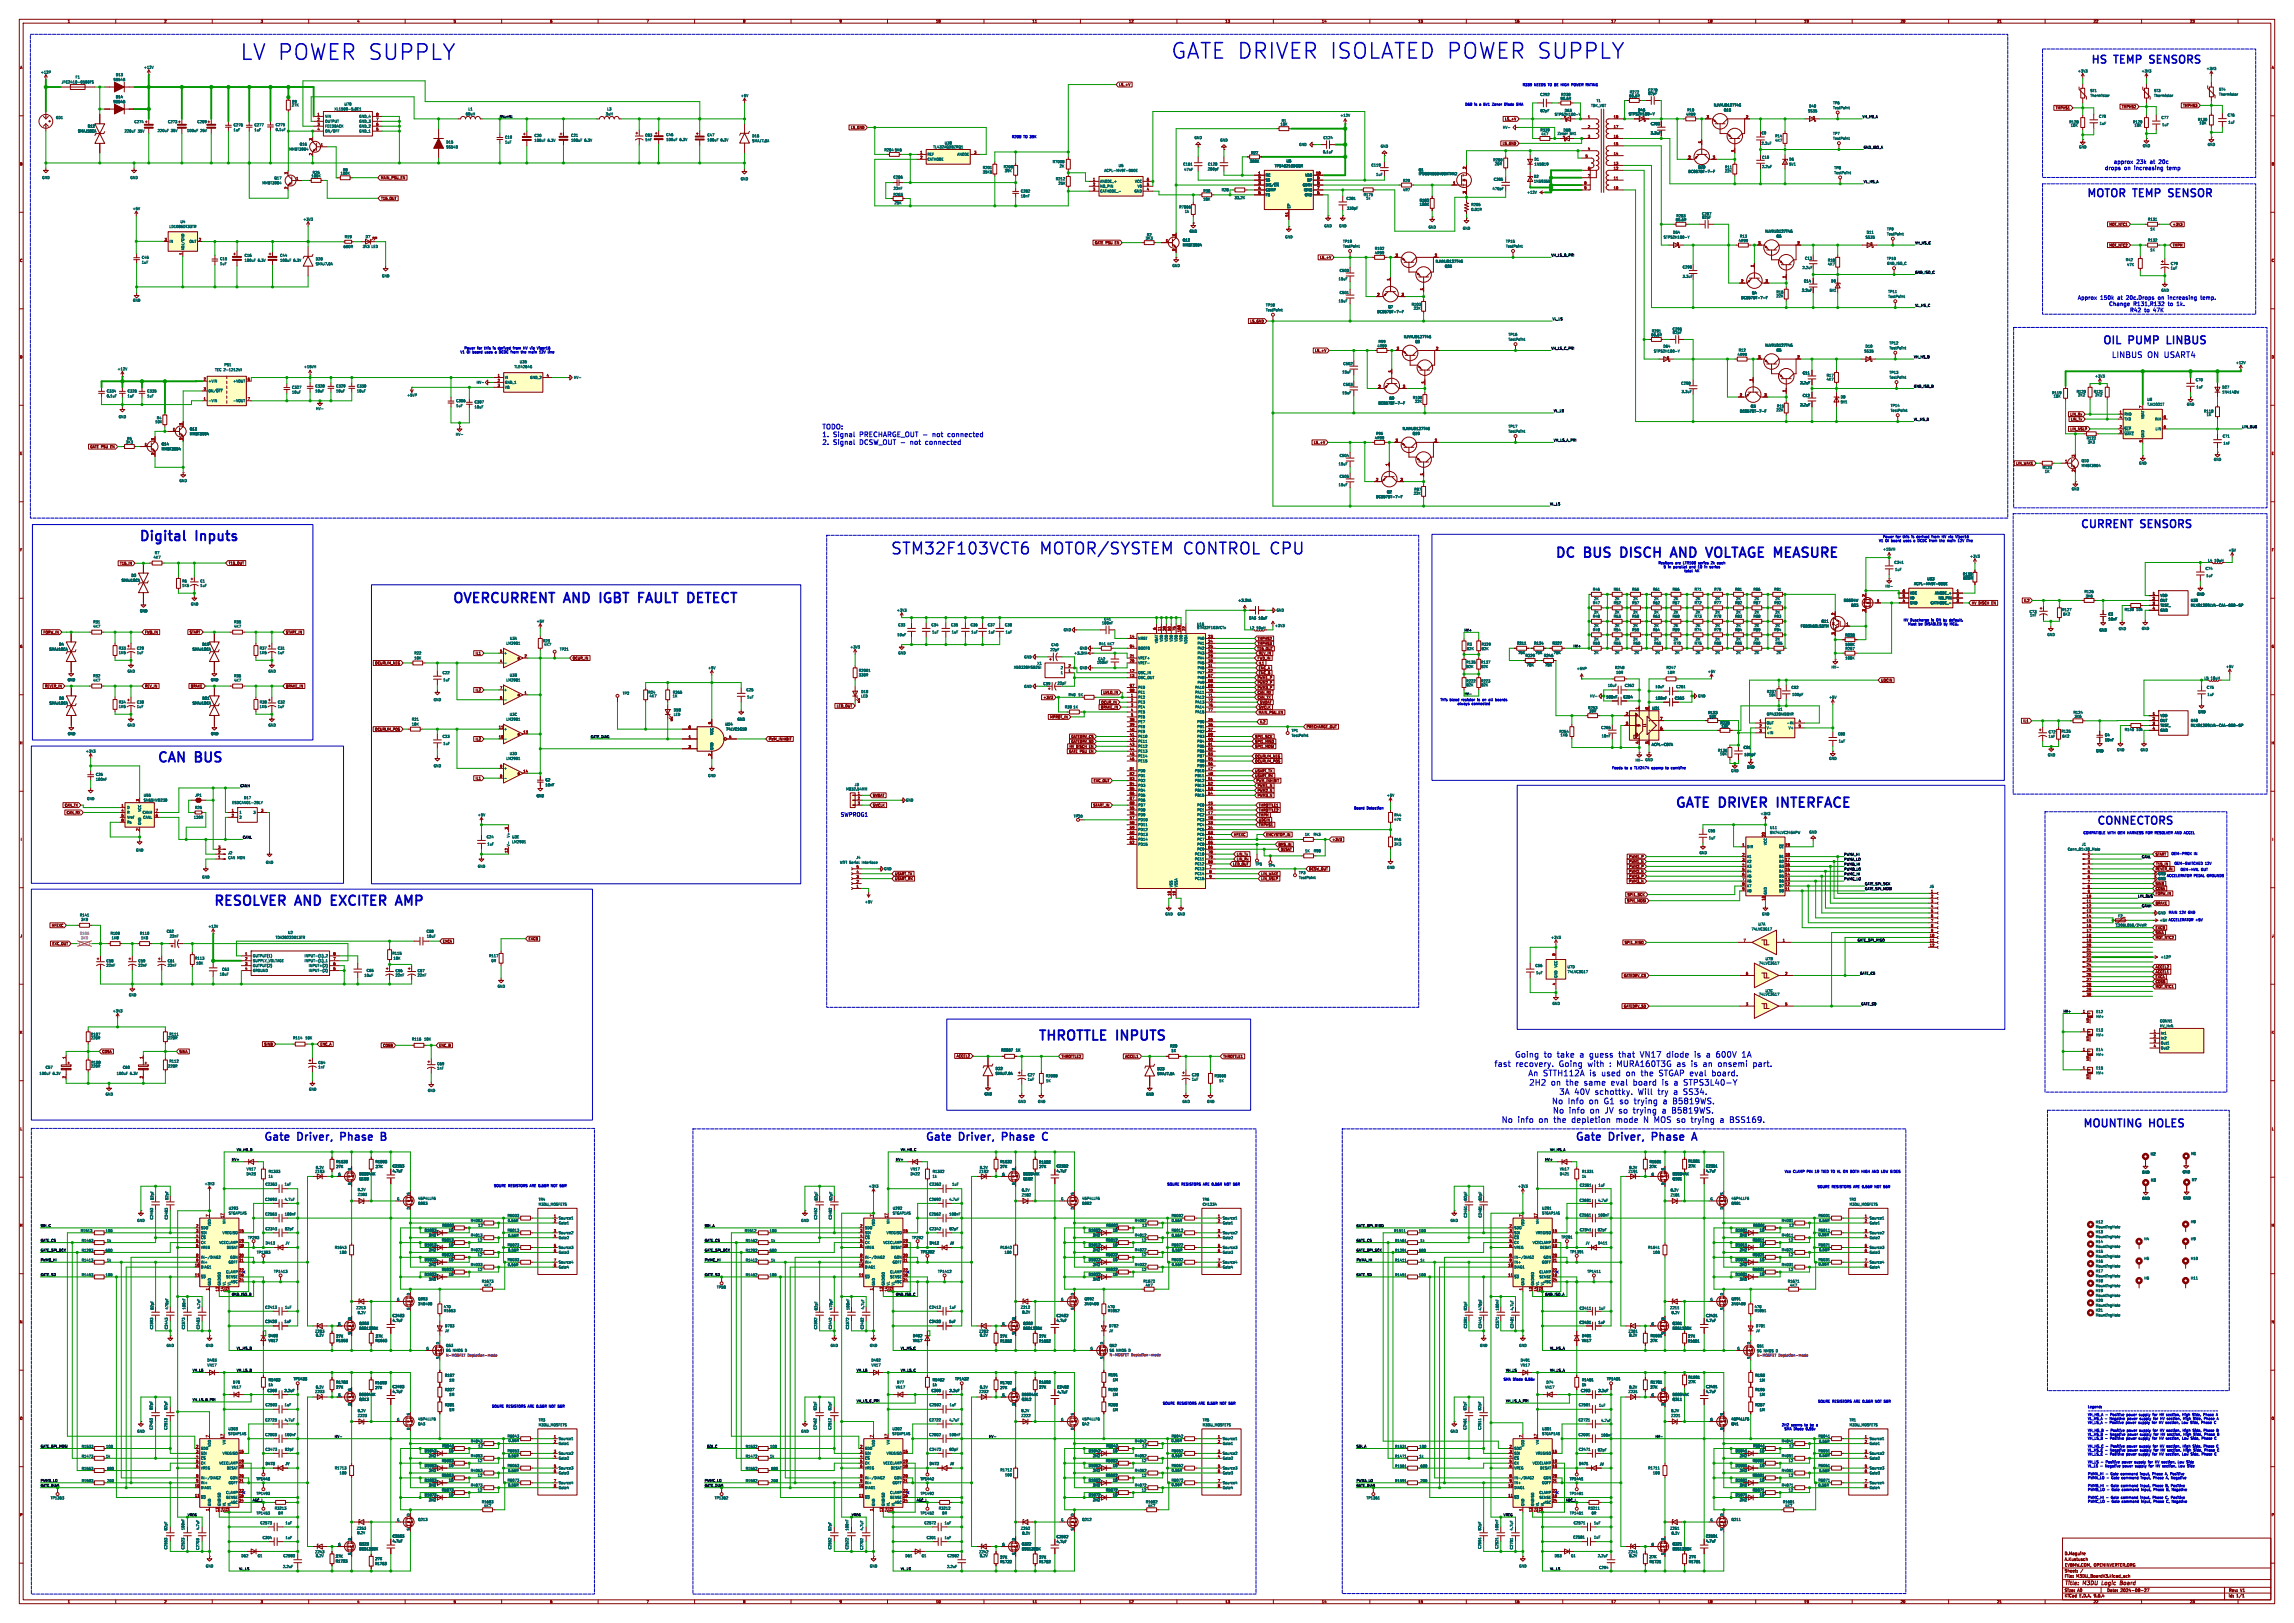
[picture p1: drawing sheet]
<svg xmlns="http://www.w3.org/2000/svg" width="1189mm" height="841mm" viewBox="0 0 1189 841" stroke-linecap="round" stroke-linejoin="round" font-family="sans-serif">
<defs><g id="words">
<g font-size="11.1" fill="#0000c2">
<text x="124" y="32">LV POWER SUPPLY</text>
<text x="607" y="32">GATE DRIVER ISOLATED POWER SUPPLY</text>
</g>
<g font-size="8.4" fill="#0000c2">
<text x="461" y="288">STM32F103VCT6</text>
<text x="539" y="288">MOTOR/SYSTEM</text>
<text x="615" y="288">CONTROL CPU</text>
</g>
<g font-size="7" fill="#0000c2">
<text x="72" y="281">Digital</text>
<text x="102" y="281">Inputs</text>
<text x="806" y="289">DC</text>
<text x="822" y="289">BUS</text>
<text x="842" y="289">DISCH</text>
<text x="871" y="289">AND</text>
<text x="891" y="289">VOLTAGE MEASURE</text>
<text x="234" y="313">OVERCURRENT</text>
<text x="293" y="313">AND</text>
<text x="313" y="313">IGBT</text>
<text x="335" y="313">FAULT DETECT</text>
<text x="81" y="395">CAN</text>
<text x="102" y="395">BUS</text>
<text x="868" y="419">GATE DRIVER</text>
<text x="924" y="419">INTERFACE</text>
<text x="110" y="470">RESOLVER</text>
<text x="154" y="470">AND</text>
<text x="174" y="470">EXCITER</text>
<text x="210" y="470">AMP</text>
<text x="538" y="539">THROTTLE INPUTS</text>
</g>
<g font-size="5.6" fill="#0000c2">
<text x="1083" y="34">HS</text>
<text x="1096" y="34">TEMP</text>
<text x="1116" y="34">SENSORS</text>
<text x="1081" y="103">MOTOR</text>
<text x="1106" y="103">TEMP</text>
<text x="1126" y="103">SENSOR</text>
<text x="1089" y="179">OIL</text>
<text x="1103" y="179">PUMP</text>
<text x="1125" y="179">LINBUS</text>
<text x="1078" y="275">CURRENT</text>
<text x="1110" y="275">SENSORS</text>
<text x="1086" y="428">CONNECTORS</text>
<text x="1079" y="585">MOUNTING</text>
<text x="1114" y="585">HOLES</text>
<text x="136" y="592">Gate</text>
<text x="154" y="592">Driver,</text>
<text x="178" y="592">Phase</text>
<text x="479" y="592">Gate</text>
<text x="497" y="592">Driver,</text>
<text x="521" y="592">Phase</text>
<text x="816" y="592">Gate</text>
<text x="834" y="592">Driver,</text>
<text x="858" y="592">Phase</text>
</g>
<g font-size="4.2" fill="#0000c2">
<text x="1095" y="186">LINBUS</text>
<text x="1113" y="186">ON USART4</text>
<text x="785" y="548">Going</text>
<text x="800" y="548">to</text>
<text x="807" y="548">take</text>
<text x="818" y="548">a guess</text>
<text x="838" y="548">that</text>
<text x="849" y="548">VN17</text>
<text x="863" y="548">diode</text>
<text x="877" y="548">is</text>
<text x="883" y="548">a 600V</text>
<text x="901" y="548">1A</text>
<text x="775" y="553">fast</text>
<text x="785" y="553">recovery.</text>
<text x="792" y="558">An STTH112A</text>
<text x="808" y="553">Going</text>
<text x="822" y="553">with</text>
<text x="823" y="558">is</text>
<text x="829" y="558">used</text>
<text x="833" y="553">: MURA160T3G</text>
<text x="842" y="558">on</text>
<text x="850" y="558">the</text>
<text x="859" y="558">STGAP eval</text>
<text x="868" y="553">as is</text>
<text x="881" y="553">an</text>
<text x="886" y="558">board.</text>
<text x="889" y="553">onsemi</text>
<text x="907" y="553">part.</text>
<text x="793" y="563">2H2</text>
<text x="804" y="563">on</text>
<text x="811" y="563">the</text>
<text x="820" y="563">same</text>
<text x="834" y="563">eval</text>
<text x="846" y="563">board</text>
<text x="860" y="563">is</text>
<text x="866" y="563">a STPS3L40-Y</text>
<text x="808" y="568">3A 40V</text>
<text x="826" y="568">schottky.</text>
<text x="848" y="568">Will</text>
<text x="859" y="568">try</text>
<text x="867" y="568">a SS34.</text>
<text x="804" y="572">No Info</text>
<text x="823" y="572">on</text>
<text x="831" y="572">G1 so trying</text>
<text x="861" y="572">a B5819WS.</text>
<text x="805" y="577">No info</text>
<text x="824" y="577">on</text>
<text x="831" y="577">JV so trying</text>
<text x="860" y="577">a B5819WS.</text>
<text x="778" y="582">No info</text>
<text x="797" y="582">on</text>
<text x="805" y="582">the</text>
<text x="814" y="582">depletion</text>
<text x="837" y="582">mode</text>
<text x="851" y="582">N MOS so trying</text>
<text x="890" y="582">a BSS169.</text>
</g>
<g font-size="3.5" fill="#0000c2">
<text x="426" y="223">TODO:</text>
<text x="426" y="227">1.</text>
<text x="432" y="227">Signal</text>
<text x="445" y="227">PRECHARGE_OUT -</text>
<text x="483" y="227">not</text>
<text x="491" y="227">connected</text>
<text x="426" y="231">2.</text>
<text x="432" y="231">Signal</text>
<text x="445" y="231">DCSW_OUT -</text>
<text x="471" y="231">not</text>
<text x="479" y="231">connected</text>
</g>
<g font-size="2.8" fill="#0000c2">
<text x="1091" y="88">drops</text>
<text x="1096" y="85">approx</text>
<text x="1101" y="88">on</text>
<text x="1106" y="88">increasing</text>
<text x="1107" y="85">23k</text>
<text x="1114" y="85">at</text>
<text x="1119" y="85">20c</text>
<text x="1123" y="88">temp</text>
<text x="1077" y="155">Approx</text>
<text x="1088" y="155">150k</text>
<text x="1097" y="155">at</text>
<text x="1102" y="155">20c.Drops</text>
<text x="1118" y="155">on</text>
<text x="1124" y="155">increasing</text>
<text x="1141" y="155">temp.</text>
<text x="1093" y="159">Change</text>
<text x="1104" y="162">R42</text>
<text x="1106" y="159">R131,R132</text>
<text x="1111" y="162">to</text>
<text x="1116" y="162">47K</text>
<text x="1124" y="159">to</text>
<text x="1128" y="159">1k.</text>
<text x="436" y="423">SWPROG1</text>
</g>
<g font-size="2.8" fill="#840000">
<text x="1070" y="822">Title:</text>
<text x="1080" y="822">M3DU</text>
<text x="1090" y="822">Logic</text>
<text x="1100" y="822">Board</text>
</g>
<g font-size="2.1" fill="#840000">
<text x="1070" y="809">A.Kustusch</text>
<text x="1070" y="806">D.Maguire</text>
<text x="1070" y="815">Sheet:</text>
<text x="1070" y="812">EVBMW.COM,</text>
<text x="1086" y="812">OPENINVERTER.ORG</text>
<text x="1070" y="818">File:</text>
<text x="1076" y="818">M3DU_BoardV3.kicad_sch</text>
<text x="1070" y="828">KiCad</text>
<text x="1070" y="825">Size:</text>
<text x="1077" y="825">A0</text>
<text x="1078" y="828">E.D.A.</text>
<text x="1085" y="828">9.0.4</text>
<text x="1092" y="825">Date:</text>
<text x="1099" y="825">2024-08-27</text>
<text x="1155" y="825">Rev:</text>
<text x="1155" y="828">Id:</text>
<text x="1159" y="828">1/1</text>
<text x="1161" y="825">V1</text>
</g>
<g font-size="1.8" fill="#840000">
<text x="35" y="12">1</text>
<text x="85" y="12">2</text>
<text x="135" y="12">3</text>
<text x="185" y="12">4</text>
<text x="235" y="12">5</text>
<text x="285" y="12">6</text>
<text x="335" y="12">7</text>
<text x="385" y="12">8</text>
<text x="435" y="12">9</text>
<text x="485" y="12">10</text>
<text x="535" y="12">11</text>
<text x="585" y="12">12</text>
<text x="635" y="12">13</text>
<text x="685" y="12">14</text>
<text x="735" y="12">15</text>
<text x="785" y="12">16</text>
<text x="835" y="12">17</text>
<text x="885" y="12">18</text>
<text x="935" y="12">19</text>
<text x="985" y="12">20</text>
<text x="1035" y="12">21</text>
<text x="1085" y="12">22</text>
<text x="1135" y="12">23</text>
<text x="10" y="36">A</text>
<text x="1177" y="36">A</text>
<text x="580" y="45">LS_+V</text>
<text x="1065" y="57">TMPHS1</text>
<text x="1100" y="56">TMPHS2</text>
<text x="1131" y="56">TMPHS3</text>
<text x="780" y="63">LS_+V</text>
<text x="441" y="67">LS_GND</text>
<text x="779" y="75">LS_GND</text>
<text x="10" y="86">B</text>
<text x="1177" y="86">B</text>
<text x="197" y="93">MAIN_PSU_EN</text>
<text x="197" y="104">T15_OUT</text>
<text x="1093" y="117">MOT_NTC1</text>
<text x="1126" y="117">+3V3</text>
<text x="567" y="127">GATE PSU</text>
<text x="578" y="127">EN</text>
<text x="1093" y="128">MOT_NTC2</text>
<text x="1126" y="128">TMPM</text>
<text x="10" y="136">C</text>
<text x="684" y="134">LS_+V</text>
<text x="1177" y="136">C</text>
<text x="648" y="167">LS_GND</text>
<text x="10" y="186">D</text>
<text x="681" y="183">LS_+V</text>
<text x="1177" y="186">D</text>
<text x="1073" y="216">LIN_Rx</text>
<text x="1073" y="218">LIN_Tx</text>
<text x="1073" y="223">LIN_NSLP</text>
<text x="47" y="232">GATE PSU</text>
<text x="57" y="232">EN</text>
<text x="681" y="230">LS_+V</text>
<text x="10" y="236">E</text>
<text x="1177" y="236">E</text>
<text x="1045" y="241">LIN_WAKE</text>
<text x="10" y="286">F</text>
<text x="1177" y="286">F</text>
<text x="62" y="293">T15_IN</text>
<text x="118" y="293">T15_OUT</text>
<text x="1022" y="313">HV DISCH</text>
<text x="1032" y="313">EN</text>
<text x="1049" y="312">IL2</text>
<text x="22" y="329">FORW_IN</text>
<text x="75" y="329">FWD_IN</text>
<text x="98" y="328">START</text>
<text x="148" y="329">START_IN</text>
<text x="10" y="336">G</text>
<text x="652" y="332">TMPHS2</text>
<text x="652" y="334">TMPHS3</text>
<text x="1177" y="336">G</text>
<text x="246" y="339">IL1</text>
<text x="297" y="342">OCUR_IN</text>
<text x="652" y="337">T15_OUT</text>
<text x="652" y="342">FWD_IN</text>
<text x="652" y="339">REV_IN</text>
<text x="194" y="344">OCURLIM_NEG</text>
<text x="652" y="344">IL1</text>
<text x="652" y="347">ENC_A</text>
<text x="652" y="352">PWM1_P</text>
<text x="652" y="350">ENC_B</text>
<text x="975" y="353">UDCIN</text>
<text x="23" y="356">REVER_IN</text>
<text x="75" y="356">REV_IN</text>
<text x="99" y="356">BRAKE</text>
<text x="148" y="356">BRAKE_IN</text>
<text x="246" y="358">IL2</text>
<text x="572" y="360">UVLO_IN</text>
<text x="652" y="360">CAN_RX</text>
<text x="652" y="355">PWM2_P</text>
<text x="652" y="357">PWM3_P</text>
<text x="541" y="362">+3V3</text>
<text x="571" y="365">OCUR_IN</text>
<text x="652" y="362">CAN_TX</text>
<text x="653" y="365">SWDAT</text>
<text x="434" y="367">LED_OUT</text>
<text x="570" y="367">BRAKE_IN</text>
<text x="652" y="370">MAIN_PSU_EN</text>
<text x="652" y="367">SWCLK</text>
<text x="544" y="372">MPROT_IN</text>
<text x="653" y="375">IL2</text>
<text x="677" y="378">PRECHARGE_OUT</text>
<text x="1049" y="374">IL1</text>
<text x="194" y="379">OCURLIM_POS</text>
<text x="246" y="384">IL2</text>
<text x="398" y="384">PWM_INHIBIT</text>
<text x="555" y="383">GATEDRV_CS</text>
<text x="650" y="383">SPI1_SCK</text>
<text x="10" y="386">H</text>
<text x="554" y="388">HV DISCH</text>
<text x="555" y="385">GATEDRV_SD</text>
<text x="565" y="388">EN</text>
<text x="650" y="388">SPI1_MOSI</text>
<text x="650" y="385">SPI1_MISO</text>
<text x="1177" y="386">H</text>
<text x="554" y="390">GATE PSU</text>
<text x="565" y="390">EN</text>
<text x="650" y="395">OCURLIM_POS</text>
<text x="650" y="393">OCURLIM_NEG</text>
<text x="650" y="400">USART_TX</text>
<text x="246" y="404">IL1</text>
<text x="567" y="405">EXC_OUT</text>
<text x="650" y="403">USART_RX</text>
<text x="651" y="405">PWM_INHIBIT</text>
<text x="652" y="408">PWM1_N</text>
<text x="452" y="413">SWDAT</text>
<text x="652" y="411">PWM2_N</text>
<text x="652" y="413">PWM3_N</text>
<text x="33" y="418">CAN_TX</text>
<text x="452" y="418">SWCLK</text>
<text x="567" y="418">START_IN</text>
<text x="652" y="418">THROTTLE1</text>
<text x="34" y="422">CAN_RX</text>
<text x="652" y="421">THROTTLE2</text>
<text x="652" y="423">TMPM</text>
<text x="652" y="426">UDCIN</text>
<text x="652" y="428">TMPHS1</text>
<text x="11" y="436">I</text>
<text x="639" y="433">HFEXC</text>
<text x="656" y="433">EMCYSTOP_IN</text>
<text x="690" y="436">+3V3</text>
<text x="1178" y="436">I</text>
<text x="641" y="444">LIN_Tx</text>
<text x="662" y="438">BMS_IN</text>
<text x="664" y="441">DESAT</text>
<text x="1117" y="444">START</text>
<text x="639" y="449">LED_OUT</text>
<text x="641" y="446">LIN_Rx</text>
<text x="844" y="447">PWM1_N</text>
<text x="844" y="445">PWM1_P</text>
<text x="844" y="450">PWM2_P</text>
<text x="1117" y="449">T15_IN</text>
<text x="464" y="454">USART_TX</text>
<text x="654" y="454">LIN_WAKE</text>
<text x="678" y="451">DCSW_OUT</text>
<text x="844" y="452">PWM2_N</text>
<text x="844" y="455">PWM3_P</text>
<text x="1117" y="451">REVER_IN</text>
<text x="464" y="456">USART_RX</text>
<text x="654" y="456">LIN_NSLP</text>
<text x="844" y="458">PWM3_N</text>
<text x="1117" y="459">SINB</text>
<text x="1117" y="461">COSA</text>
<text x="843" y="468">SPI1_MOSI</text>
<text x="843" y="465">SPI1_SCK</text>
<text x="1117" y="464">FORW_IN</text>
<text x="1117" y="469">BRAKE</text>
<text x="10" y="486">J</text>
<text x="27" y="480">HFEXC</text>
<text x="1117" y="484">SINA</text>
<text x="1117" y="482">EXCB</text>
<text x="1177" y="486">J</text>
<text x="27" y="490">EXC_OUT</text>
<text x="229" y="489">EXCA</text>
<text x="274" y="487">EXCB</text>
<text x="842" y="489">SPI1_MISO</text>
<text x="1117" y="487">MOT_NTC2</text>
<text x="1117" y="502">ACCEL2</text>
<text x="842" y="506">GATEDRV_CS</text>
<text x="1117" y="510">COSB</text>
<text x="1117" y="507">EXCA</text>
<text x="1117" y="505">ACCEL1</text>
<text x="1117" y="512">MOT_NTC1</text>
<text x="842" y="522">GATEDRV_SD</text>
<text x="10" y="536">K</text>
<text x="1177" y="536">K</text>
<text x="53" y="546">COSA</text>
<text x="93" y="546">SINA</text>
<text x="137" y="542">SINB</text>
<text x="166" y="542">ENC_A</text>
<text x="198" y="543">COSB</text>
<text x="227" y="543">ENC_B</text>
<text x="496" y="548">ACCEL2</text>
<text x="550" y="548">THROTTLE2</text>
<text x="583" y="548">ACCEL1</text>
<text x="634" y="548">THROTTLE1</text>
<text x="10" y="586">L</text>
<text x="1177" y="586">L</text>
<text x="10" y="636">M</text>
<text x="1177" y="636">M</text>
<text x="10" y="686">N</text>
<text x="1177" y="686">N</text>
<text x="10" y="736">O</text>
<text x="1177" y="736">O</text>
<text x="10" y="786">P</text>
<text x="1177" y="786">P</text>
<text x="35" y="831">1</text>
<text x="85" y="831">2</text>
<text x="135" y="831">3</text>
<text x="185" y="831">4</text>
<text x="235" y="831">5</text>
<text x="285" y="831">6</text>
<text x="335" y="831">7</text>
<text x="385" y="831">8</text>
<text x="435" y="831">9</text>
<text x="485" y="831">10</text>
<text x="535" y="831">11</text>
<text x="585" y="831">12</text>
<text x="635" y="831">13</text>
<text x="685" y="831">14</text>
<text x="735" y="831">15</text>
<text x="785" y="831">16</text>
<text x="835" y="831">17</text>
<text x="885" y="831">18</text>
<text x="935" y="831">19</text>
<text x="985" y="831">20</text>
<text x="1035" y="831">21</text>
<text x="1085" y="831">22</text>
<text x="1135" y="831">23</text>
</g>
<g font-size="1.8" fill="#006464">
<text x="74" y="36">+12V</text>
<text x="21" y="38">+12P</text>
<text x="39" y="41">F1</text>
<text x="60" y="40">D13</text>
<text x="1077" y="38">+3V3</text>
<text x="1110" y="38">+3V3</text>
<text x="1144" y="36">+3V3</text>
<text x="32" y="43">JFC2410-0500TS</text>
<text x="59" y="42">SS54B</text>
<text x="854" y="48">C278</text>
<text x="1083" y="48">ST1</text>
<text x="1116" y="48">ST3</text>
<text x="1150" y="47">ST4</text>
<text x="59" y="54">SS54B</text>
<text x="60" y="51">D14</text>
<text x="151" y="54">R9</text>
<text x="384" y="50">+5V</text>
<text x="798" y="50">C292</text>
<text x="809" y="52">80.6R</text>
<text x="809" y="50">R238</text>
<text x="827" y="53">T1</text>
<text x="844" y="51">80.6R</text>
<text x="845" y="49">R272</text>
<text x="854" y="49">82pF</text>
<text x="1083" y="50">Thermistor</text>
<text x="1116" y="50">Thermistor</text>
<text x="1150" y="50">Thermistor</text>
<text x="151" y="55">27K</text>
<text x="173" y="57">XL1509-5.0E1</text>
<text x="178" y="55">U70</text>
<text x="241" y="60">68uH</text>
<text x="243" y="57">L1</text>
<text x="314" y="60">3uH</text>
<text x="315" y="57">L3</text>
<text x="798" y="58">82pF</text>
<text x="811" y="58">D63</text>
<text x="825" y="56">TDK_VGT</text>
<text x="844" y="60">STPS2H100-Y</text>
<text x="849" y="58">D45</text>
<text x="874" y="58">R10</text>
<text x="888" y="55">NJVMJD127T4G</text>
<text x="893" y="58">Q15</text>
<text x="937" y="58">SS35</text>
<text x="938" y="56">D40</text>
<text x="950" y="54">TP6</text>
<text x="950" y="57">TestPoint</text>
<text x="29" y="62">GD1</text>
<text x="70" y="64">C274</text>
<text x="87" y="64">C273</text>
<text x="102" y="64">C209</text>
<text x="121" y="66">C276</text>
<text x="132" y="66">C277</text>
<text x="143" y="66">C275</text>
<text x="168" y="61">VIN</text>
<text x="168" y="64">OUTPUT</text>
<text x="186" y="61">GND_4</text>
<text x="186" y="64">GND_3</text>
<text x="664" y="65">10K</text>
<text x="664" y="63">R1</text>
<text x="695" y="61">+12V</text>
<text x="806" y="60">STPS2H100-Y</text>
<text x="855" y="65">C283</text>
<text x="874" y="60">4R99</text>
<text x="1072" y="64">R128</text>
<text x="1073" y="66">10K</text>
<text x="1088" y="61">C78</text>
<text x="1088" y="65">1uF</text>
<text x="1105" y="64">R129</text>
<text x="1106" y="66">10K</text>
<text x="1120" y="62">C77</text>
<text x="1121" y="66">1uF</text>
<text x="1139" y="63">R130</text>
<text x="1140" y="65">10K</text>
<text x="1154" y="61">C76</text>
<text x="1155" y="64">1uF</text>
<text x="40" y="69">SMAJ18CA</text>
<text x="45" y="66">D12</text>
<text x="64" y="69">220uF</text>
<text x="71" y="69">35V</text>
<text x="82" y="69">220uF</text>
<text x="89" y="69">35V</text>
<text x="97" y="69">100uF</text>
<text x="104" y="69">25V</text>
<text x="121" y="68">1uF</text>
<text x="132" y="68">1uF</text>
<text x="143" y="68">0.1uF</text>
<text x="168" y="66">FEEDBACK</text>
<text x="168" y="69">ON/OFF</text>
<text x="186" y="66">GND_2</text>
<text x="186" y="69">GND_1</text>
<text x="262" y="72">C19</text>
<text x="277" y="71">C20</text>
<text x="296" y="71">C21</text>
<text x="334" y="71">C83</text>
<text x="345" y="71">C46</text>
<text x="366" y="71">C47</text>
<text x="390" y="71">D16</text>
<text x="779" y="67">HV-</text>
<text x="798" y="68">R339</text>
<text x="799" y="70">4K7</text>
<text x="807" y="70">Zener</text>
<text x="810" y="68">D68</text>
<text x="814" y="70">5V1</text>
<text x="855" y="70">3.3uF</text>
<text x="913" y="70">C9</text>
<text x="920" y="71">R14</text>
<text x="950" y="70">TP7</text>
<text x="155" y="76">Q16</text>
<text x="231" y="75">D15</text>
<text x="231" y="77">SS54B</text>
<text x="262" y="75">1uF</text>
<text x="277" y="74">100uF</text>
<text x="284" y="74">6.3V</text>
<text x="296" y="74">100uF</text>
<text x="303" y="74">6.3V</text>
<text x="334" y="73">1nF</text>
<text x="345" y="73">100uF</text>
<text x="352" y="73">6.3V</text>
<text x="366" y="73">100uF</text>
<text x="374" y="73">6.3V</text>
<text x="390" y="74">SMAJ7.0A</text>
<text x="484" y="77">TL432AQDBZRQ1</text>
<text x="490" y="75">U38</text>
<text x="619" y="72">GND</text>
<text x="632" y="74">GND</text>
<text x="673" y="76">GND</text>
<text x="686" y="72">C124</text>
<text x="716" y="77">GND</text>
<text x="913" y="75">2.2uF</text>
<text x="920" y="74">4K7</text>
<text x="950" y="73">TestPoint</text>
<text x="1077" y="77">GND</text>
<text x="1110" y="76">GND</text>
<text x="1144" y="76">GND</text>
<text x="150" y="78">MMBT3904</text>
<text x="458" y="79">R204</text>
<text x="464" y="79">5K6</text>
<text x="481" y="81">REF</text>
<text x="481" y="83">CATHODE</text>
<text x="496" y="81">ANODE</text>
<text x="648" y="80">R27</text>
<text x="686" y="80">0.1uF</text>
<text x="774" y="84">R200</text>
<text x="795" y="83">D1</text>
<text x="913" y="82">C10</text>
<text x="927" y="83">D6</text>
<text x="178" y="89">R8</text>
<text x="509" y="88">R201</text>
<text x="520" y="87">R208</text>
<text x="521" y="89">39K</text>
<text x="545" y="85">R7008</text>
<text x="549" y="87">2K</text>
<text x="572" y="89">ACPL-M49T-000E</text>
<text x="580" y="87">U5</text>
<text x="613" y="86">C161</text>
<text x="614" y="89">47nF</text>
<text x="626" y="88">200pF</text>
<text x="626" y="86">C128</text>
<text x="648" y="84">300K</text>
<text x="661" y="87">TPS40210DGQR</text>
<text x="667" y="84">U6</text>
<text x="711" y="86">C119</text>
<text x="735" y="89">Q1</text>
<text x="775" y="86">20R</text>
<text x="795" y="86">1N5819</text>
<text x="875" y="90">BC857BT-7-F</text>
<text x="880" y="87">Q20</text>
<text x="894" y="87">R11</text>
<text x="894" y="90">22K</text>
<text x="913" y="87">2.2uF</text>
<text x="927" y="86">5V1</text>
<text x="951" y="88">TP8</text>
<text x="22" y="93">GND</text>
<text x="67" y="93">GND</text>
<text x="136" y="96">MMBT3904</text>
<text x="142" y="93">Q17</text>
<text x="161" y="92">100K</text>
<text x="162" y="90">R25</text>
<text x="176" y="91">100K</text>
<text x="384" y="94">GND</text>
<text x="463" y="93">C286</text>
<text x="509" y="90">35K6</text>
<text x="547" y="94">R212</text>
<text x="548" y="96">25K</text>
<text x="570" y="95">ANODE_+</text>
<text x="588" y="95">VCC</text>
<text x="656" y="92">RC</text>
<text x="656" y="94">SS</text>
<text x="676" y="92">VDD</text>
<text x="677" y="94">BP</text>
<text x="713" y="91">1uF</text>
<text x="727" y="94">R20</text>
<text x="735" y="91">IPD50N06S409ATMA2</text>
<text x="774" y="94">C285</text>
<text x="795" y="92">D2</text>
<text x="795" y="95">1N5935B</text>
<text x="951" y="90">TestPoint</text>
<text x="463" y="102">R203</text>
<text x="463" y="99">22nF</text>
<text x="529" y="100">C282</text>
<text x="570" y="97">NO_PIN</text>
<text x="570" y="100">CATHODE_-</text>
<text x="588" y="100">GND</text>
<text x="589" y="97">V0</text>
<text x="624" y="100">R30</text>
<text x="633" y="99">R28</text>
<text x="656" y="97">DIS/~{EN}</text>
<text x="656" y="99">COMP</text>
<text x="656" y="102">FB</text>
<text x="675" y="97">GDRV</text>
<text x="676" y="99">ISNS</text>
<text x="676" y="102">GND</text>
<text x="707" y="102">R175</text>
<text x="727" y="99">4R7</text>
<text x="773" y="99">470pF</text>
<text x="791" y="101">+12V</text>
<text x="464" y="106">25K</text>
<text x="529" y="102">10nF</text>
<text x="624" y="104">18K</text>
<text x="640" y="103">33.2K</text>
<text x="698" y="104">C281</text>
<text x="708" y="104">1k</text>
<text x="736" y="105">R182</text>
<text x="736" y="107">100K</text>
<text x="762" y="107">R205</text>
<text x="69" y="109">+5V</text>
<text x="611" y="108">R7006</text>
<text x="614" y="110">1k</text>
<text x="669" y="108" transform="rotate(-90 669 108)">EP</text>
<text x="698" y="109">330pF</text>
<text x="762" y="109">0.01R</text>
<text x="869" y="113">R283</text>
<text x="882" y="112">C287</text>
<text x="882" y="114">82pF</text>
<text x="88" y="118">LD1086DT33TR</text>
<text x="93" y="116">U4</text>
<text x="157" y="115">+3V3</text>
<text x="686" y="118">GND</text>
<text x="694" y="118">GND</text>
<text x="740" y="119">GND</text>
<text x="758" y="119">GND</text>
<text x="868" y="115">80.6R</text>
<text x="978" y="120">TP9</text>
<text x="1113" y="115">R131</text>
<text x="1114" y="120">1K</text>
<text x="179" y="124">R19</text>
<text x="189" y="124">D7</text>
<text x="594" y="124">3K3</text>
<text x="594" y="123">R2</text>
<text x="613" y="125">Q12</text>
<text x="616" y="121">GND</text>
<text x="666" y="124">GND</text>
<text x="696" y="126">TP19</text>
<text x="780" y="126">TP15</text>
<text x="862" y="124">STPS2H100-Y</text>
<text x="867" y="121">D54</text>
<text x="901" y="126">4R99</text>
<text x="902" y="123">R13</text>
<text x="915" y="121">NJVMJD127T4G</text>
<text x="921" y="123">Q6</text>
<text x="967" y="124">SS35</text>
<text x="967" y="121">D11</text>
<text x="978" y="122">TestPoint</text>
<text x="1113" y="125">R132</text>
<text x="88" y="126">IN</text>
<text x="96" y="130" transform="rotate(-90 96 130)">ADJ/GND</text>
<text x="98" y="126">OUT</text>
<text x="178" y="129">680R</text>
<text x="188" y="129">3V3</text>
<text x="193" y="129">LED</text>
<text x="613" y="128">MMBT3904</text>
<text x="696" y="128">TestPoint</text>
<text x="712" y="130">R102</text>
<text x="712" y="132">4R99</text>
<text x="780" y="128">TestPoint</text>
<text x="1114" y="130">1K</text>
<text x="73" y="137">1uF</text>
<text x="73" y="134">C45</text>
<text x="114" y="138">1uF</text>
<text x="114" y="135">C15</text>
<text x="127" y="136">100uF</text>
<text x="127" y="133">C16</text>
<text x="134" y="136">6.3V</text>
<text x="145" y="136">100uF</text>
<text x="145" y="133">C44</text>
<text x="152" y="136">6.3V</text>
<text x="164" y="138">SMAJ7.0A</text>
<text x="164" y="135">D20</text>
<text x="744" y="136">NJVMJD127T4G</text>
<text x="935" y="135">C13</text>
<text x="947" y="136">R18</text>
<text x="947" y="138">4K7</text>
<text x="978" y="137">GND_ISO_C</text>
<text x="978" y="135">TP10</text>
<text x="1102" y="135">R42</text>
<text x="1125" y="137">C79</text>
<text x="198" y="144">GND</text>
<text x="608" y="139">GND</text>
<text x="694" y="141">C500</text>
<text x="749" y="139">Q25</text>
<text x="872" y="139">C290</text>
<text x="934" y="140">2.2uF</text>
<text x="1102" y="138">47K</text>
<text x="1125" y="140">1uF</text>
<text x="694" y="145">15uF</text>
<text x="872" y="144">3.3uF</text>
<text x="935" y="147">C14</text>
<text x="949" y="147">D9</text>
<text x="694" y="153">C501</text>
<text x="902" y="155">BC857BT-7-F</text>
<text x="908" y="153">Q4</text>
<text x="921" y="152">R16</text>
<text x="921" y="154">22K</text>
<text x="934" y="151">2.2uF</text>
<text x="948" y="151">5V1</text>
<text x="979" y="155">TestPoint</text>
<text x="979" y="152">TP11</text>
<text x="1120" y="151">GND</text>
<text x="69" y="157">GND</text>
<text x="656" y="162">TestPoint</text>
<text x="656" y="159">TP18</text>
<text x="694" y="157">15uF</text>
<text x="719" y="160">Q7</text>
<text x="732" y="159">R103</text>
<text x="733" y="161">22K</text>
<text x="714" y="162">BC857BT-7-F</text>
<text x="856" y="172">R291</text>
<text x="867" y="171">C296</text>
<text x="867" y="173">82pF</text>
<text x="714" y="178">R99</text>
<text x="728" y="175">NJVMJD127T4G</text>
<text x="733" y="178">Q8</text>
<text x="782" y="177">TestPoint</text>
<text x="782" y="174">TP16</text>
<text x="856" y="174">80.6R</text>
<text x="915" y="180">NJVMJD127T4G</text>
<text x="979" y="179">TP12</text>
<text x="714" y="180">4R99</text>
<text x="857" y="183">STPS2H100-Y</text>
<text x="862" y="180">D64</text>
<text x="900" y="185">4R99</text>
<text x="901" y="182">R12</text>
<text x="921" y="182">Q5</text>
<text x="966" y="183">SS35</text>
<text x="967" y="180">D10</text>
<text x="979" y="181">TestPoint</text>
<text x="116" y="190">PS1</text>
<text x="157" y="191">+15VH</text>
<text x="266" y="191">TLE4264G</text>
<text x="269" y="188">U35</text>
<text x="696" y="189">C502</text>
<text x="1159" y="189">+12V</text>
<text x="61" y="192">+12V</text>
<text x="111" y="192">TEC 2-1212WI</text>
<text x="262" y="196">VI</text>
<text x="275" y="196">GND_2</text>
<text x="297" y="196">HV-</text>
<text x="696" y="194">15uF</text>
<text x="934" y="194">C11</text>
<text x="947" y="195">R17</text>
<text x="947" y="197">4K7</text>
<text x="979" y="196">TestPoint</text>
<text x="979" y="194">TP13</text>
<text x="1086" y="196">+3V3</text>
<text x="1138" y="198">C70</text>
<text x="55" y="204">C334</text>
<text x="66" y="204">C326</text>
<text x="76" y="204">C335</text>
<text x="108" y="198">+VIN</text>
<text x="108" y="203">ON/~{OFF}</text>
<text x="121" y="198">+VOUT</text>
<text x="151" y="202">C327</text>
<text x="163" y="201">C328</text>
<text x="163" y="203">10uF</text>
<text x="174" y="201">C329</text>
<text x="174" y="203">10uF</text>
<text x="185" y="201">C330</text>
<text x="185" y="203">10uF</text>
<text x="247" y="199">HV-</text>
<text x="262" y="199">GND_1</text>
<text x="262" y="202">VQ</text>
<text x="696" y="200">C503</text>
<text x="871" y="199">C298</text>
<text x="871" y="204">3.3uF</text>
<text x="933" y="199">2.2uF</text>
<text x="1076" y="204">R120</text>
<text x="1085" y="204">R121</text>
<text x="1138" y="201">1uF</text>
<text x="1152" y="202">D27</text>
<text x="55" y="206">0.1uF</text>
<text x="66" y="206">1uF</text>
<text x="76" y="206">1uF</text>
<text x="108" y="209">-VIN</text>
<text x="121" y="209">-VOUT</text>
<text x="151" y="204">10uF</text>
<text x="211" y="206">+5VP</text>
<text x="236" y="209">C306</text>
<text x="246" y="209">C307</text>
<text x="696" y="204">15uF</text>
<text x="714" y="210">BC857BT-7-F</text>
<text x="720" y="207">Q9</text>
<text x="732" y="207">R100</text>
<text x="733" y="209">22K</text>
<text x="934" y="206">C12</text>
<text x="954" y="207">D8</text>
<text x="954" y="209">5V1</text>
<text x="1063" y="204">R119</text>
<text x="1064" y="206">10K</text>
<text x="1077" y="206">2K2</text>
<text x="1086" y="206">2K2</text>
<text x="1113" y="208">U8</text>
<text x="1152" y="204">1N4148W</text>
<text x="164" y="213">HV-</text>
<text x="236" y="211">1uF</text>
<text x="246" y="212">10uF</text>
<text x="902" y="214">BC857BT-7-F</text>
<text x="907" y="211">Q3</text>
<text x="921" y="213">22K</text>
<text x="921" y="211">R15</text>
<text x="933" y="211">2.2uF</text>
<text x="980" y="214">TestPoint</text>
<text x="980" y="211">TP14</text>
<text x="1101" y="215">RXD</text>
<text x="1113" y="210">TJA1021T</text>
<text x="1133" y="210">GND</text>
<text x="1142" y="214">R118</text>
<text x="1144" y="216">1K</text>
<text x="61" y="217">GND</text>
<text x="80" y="219">10K</text>
<text x="81" y="217">R4</text>
<text x="782" y="222">TP17</text>
<text x="1101" y="218">TXD</text>
<text x="1111" y="217" transform="rotate(-90 1111 217)">VBAT</text>
<text x="1117" y="218">INH</text>
<text x="98" y="223">Q13</text>
<text x="98" y="226">MMBT3904</text>
<text x="236" y="226">HV-</text>
<text x="712" y="228">4R99</text>
<text x="713" y="226">R96</text>
<text x="727" y="223">NJVMJD127T4G</text>
<text x="732" y="226">Q19</text>
<text x="782" y="224">TestPoint</text>
<text x="1081" y="228">R122</text>
<text x="1101" y="223">~{SLP}</text>
<text x="1101" y="226">~{WAKE}</text>
<text x="1111" y="227" transform="rotate(-90 1111 227)">GND</text>
<text x="1117" y="223">LIN</text>
<text x="1152" y="227">C71</text>
<text x="65" y="230">3K3</text>
<text x="66" y="228">R5</text>
<text x="84" y="231">Q14</text>
<text x="84" y="234">MMBT3904</text>
<text x="1082" y="230">3K3</text>
<text x="1152" y="231">1nF</text>
<text x="694" y="237">C504</text>
<text x="1079" y="240">Q10</text>
<text x="1147" y="239">GND</text>
<text x="694" y="241">15uF</text>
<text x="1059" y="243">R123</text>
<text x="1060" y="245">1K</text>
<text x="1079" y="242">MMBT3904</text>
<text x="1109" y="241">GND</text>
<text x="93" y="250">GND</text>
<text x="694" y="248">C505</text>
<text x="694" y="252">15uF</text>
<text x="719" y="256">Q2</text>
<text x="733" y="257">22K</text>
<text x="733" y="254">R97</text>
<text x="1074" y="254">GND</text>
<text x="713" y="258">BC857BT-7-F</text>
<text x="80" y="287">R7</text>
<text x="976" y="285">+15VH</text>
<text x="1155" y="286">+5V</text>
<text x="79" y="290">4K7</text>
<text x="982" y="292">C341</text>
<text x="1021" y="289">+3V3</text>
<text x="1144" y="291">L4</text>
<text x="1148" y="291">10uH</text>
<text x="68" y="299">D3</text>
<text x="982" y="296">1uF</text>
<text x="1017" y="298">R138</text>
<text x="1143" y="296">C74</text>
<text x="1143" y="299">1uF</text>
<text x="63" y="302">SMAJ18CA</text>
<text x="94" y="302">R6</text>
<text x="94" y="304">1K5</text>
<text x="104" y="302">C1</text>
<text x="104" y="304">1uF</text>
<text x="977" y="305">HV-</text>
<text x="992" y="303">ACPL-M49T-000E</text>
<text x="999" y="301">U33</text>
<text x="1018" y="300">820R</text>
<text x="825" y="306">R46</text>
<text x="826" y="311">2K</text>
<text x="836" y="306">R51</text>
<text x="837" y="311">2K</text>
<text x="846" y="306">R56</text>
<text x="846" y="311">2K</text>
<text x="857" y="306">R61</text>
<text x="857" y="311">2K</text>
<text x="867" y="306">R66</text>
<text x="867" y="311">2K</text>
<text x="878" y="306">R71</text>
<text x="879" y="311">2K</text>
<text x="888" y="306">R76</text>
<text x="889" y="311">2K</text>
<text x="899" y="306">R81</text>
<text x="900" y="311">2K</text>
<text x="909" y="306">R86</text>
<text x="909" y="311">2K</text>
<text x="919" y="306">R91</text>
<text x="920" y="311">2K</text>
<text x="990" y="308">VCC</text>
<text x="990" y="311">V0</text>
<text x="1003" y="308">ANODE_+</text>
<text x="1005" y="311">NO_PIN</text>
<text x="1080" y="307">R126</text>
<text x="1081" y="310">3K6</text>
<text x="1120" y="309">VDD</text>
<text x="1139" y="309">GND</text>
<text x="72" y="317">GND</text>
<text x="99" y="314">GND</text>
<text x="465" y="317">+3V3</text>
<text x="642" y="312">+3.3VA</text>
<text x="662" y="317">GND</text>
<text x="825" y="313">R47</text>
<text x="836" y="313">R52</text>
<text x="846" y="313">R57</text>
<text x="857" y="313">R62</text>
<text x="867" y="313">R67</text>
<text x="878" y="313">R72</text>
<text x="888" y="313">R77</text>
<text x="899" y="313">R82</text>
<text x="909" y="313">R87</text>
<text x="919" y="313">R92</text>
<text x="956" y="312">BSS84W</text>
<text x="959" y="315">Q23</text>
<text x="990" y="313">GND</text>
<text x="1001" y="313">CATHODE_-</text>
<text x="1052" y="318">C73</text>
<text x="1069" y="317">R127</text>
<text x="1101" y="317">R139</text>
<text x="1107" y="317">10k</text>
<text x="1120" y="312">OUT</text>
<text x="1120" y="315">TEST_</text>
<text x="1120" y="317">GND</text>
<text x="1135" y="312">U30</text>
<text x="1135" y="315">MLX91209LVA-CAA-000-SP</text>
<text x="48" y="323">R31</text>
<text x="121" y="323">R35</text>
<text x="278" y="323">+5V</text>
<text x="571" y="324">100nF</text>
<text x="572" y="322">C41</text>
<text x="647" y="321">C43</text>
<text x="652" y="321">10uF</text>
<text x="825" y="320">R48</text>
<text x="826" y="318">2K</text>
<text x="836" y="320">R53</text>
<text x="837" y="318">2K</text>
<text x="846" y="320">R58</text>
<text x="846" y="318">2K</text>
<text x="857" y="320">R63</text>
<text x="857" y="318">2K</text>
<text x="867" y="320">R68</text>
<text x="867" y="318">2K</text>
<text x="878" y="320">R73</text>
<text x="879" y="318">2K</text>
<text x="888" y="320">R78</text>
<text x="889" y="318">2K</text>
<text x="899" y="320">R83</text>
<text x="900" y="318">2K</text>
<text x="909" y="320">R88</text>
<text x="909" y="318">2K</text>
<text x="919" y="320">R93</text>
<text x="920" y="318">2K</text>
<text x="944" y="323">Q11</text>
<text x="1052" y="320">1nF</text>
<text x="1069" y="319">6K2</text>
<text x="1093" y="319">C3</text>
<text x="1093" y="322">10nF</text>
<text x="48" y="325">4K7</text>
<text x="121" y="325">4K7</text>
<text x="465" y="330">10uF</text>
<text x="465" y="325">C33</text>
<text x="483" y="325">C34</text>
<text x="483" y="328">1uF</text>
<text x="493" y="325">C35</text>
<text x="493" y="328">1uF</text>
<text x="503" y="325">C36</text>
<text x="503" y="328">1uF</text>
<text x="512" y="325">C37</text>
<text x="512" y="328">1uF</text>
<text x="521" y="325">C38</text>
<text x="521" y="328">1uF</text>
<text x="551" y="327">GND</text>
<text x="620" y="324">U16</text>
<text x="620" y="326">STM32F103VCTx</text>
<text x="648" y="326">L2</text>
<text x="651" y="326">10uH</text>
<text x="661" y="325">+3V3</text>
<text x="825" y="327">R49</text>
<text x="826" y="325">2K</text>
<text x="836" y="327">R54</text>
<text x="837" y="325">2K</text>
<text x="846" y="327">R59</text>
<text x="846" y="325">2K</text>
<text x="857" y="327">R64</text>
<text x="857" y="325">2K</text>
<text x="867" y="327">R69</text>
<text x="867" y="325">2K</text>
<text x="878" y="327">R74</text>
<text x="879" y="325">2K</text>
<text x="888" y="327">R79</text>
<text x="889" y="325">2K</text>
<text x="899" y="327">R84</text>
<text x="900" y="325">2K</text>
<text x="909" y="327">R89</text>
<text x="909" y="325">2K</text>
<text x="919" y="327">R94</text>
<text x="920" y="325">2K</text>
<text x="933" y="325">FGD3N60LSDTM</text>
<text x="1061" y="330">GND</text>
<text x="1088" y="327">GND</text>
<text x="1098" y="327">GND</text>
<text x="1110" y="327">GND</text>
<text x="31" y="335">D4</text>
<text x="105" y="335">D19</text>
<text x="262" y="334">LM2901</text>
<text x="264" y="332">U3A</text>
<text x="281" y="333">R23</text>
<text x="282" y="335">4K7</text>
<text x="545" y="335">C40</text>
<text x="569" y="334">R41</text>
<text x="574" y="334">4K7</text>
<text x="590" y="332">NRST</text>
<text x="600" y="333" transform="rotate(-90 600 333)">VBAT</text>
<text x="603" y="333" transform="rotate(-90 603 333)">VDD</text>
<text x="605" y="333" transform="rotate(-90 605 333)">VDD</text>
<text x="608" y="333" transform="rotate(-90 608 333)">VDD</text>
<text x="610" y="333" transform="rotate(-90 610 333)">VDD</text>
<text x="613" y="333" transform="rotate(-90 613 333)">VDD</text>
<text x="616" y="334" transform="rotate(-90 616 334)">VDDA</text>
<text x="621" y="332">PA0</text>
<text x="621" y="334">PA1</text>
<text x="760" y="335">R3</text>
<text x="768" y="335">R329</text>
<text x="786" y="334">R211</text>
<text x="795" y="334">R134</text>
<text x="805" y="334">R327</text>
<text x="825" y="334">R50</text>
<text x="826" y="332">2K</text>
<text x="836" y="334">R55</text>
<text x="837" y="332">2K</text>
<text x="846" y="332">2K</text>
<text x="846" y="334">R60</text>
<text x="857" y="332">2K</text>
<text x="857" y="334">R65</text>
<text x="867" y="332">2K</text>
<text x="867" y="334">R70</text>
<text x="878" y="334">R75</text>
<text x="879" y="332">2K</text>
<text x="888" y="334">R80</text>
<text x="889" y="332">2K</text>
<text x="899" y="334">R85</text>
<text x="900" y="332">2K</text>
<text x="909" y="334">R90</text>
<text x="909" y="332">2K</text>
<text x="920" y="332">2K</text>
<text x="920" y="334">R95</text>
<text x="956" y="330">R228</text>
<text x="956" y="335">100K</text>
<text x="25" y="337">SMAJ18CA</text>
<text x="61" y="337">R33</text>
<text x="61" y="339">1K5</text>
<text x="71" y="339">1uF</text>
<text x="71" y="337">C29</text>
<text x="100" y="337">SMAJ18CA</text>
<text x="134" y="337">R37</text>
<text x="134" y="339">1K5</text>
<text x="144" y="339">1uF</text>
<text x="144" y="337">C31</text>
<text x="215" y="339">R22</text>
<text x="215" y="342">10K</text>
<text x="261" y="339">+</text>
<text x="290" y="337">TP21</text>
<text x="441" y="336">+3V3</text>
<text x="465" y="339">GND</text>
<text x="531" y="341">GND</text>
<text x="544" y="338">22pF</text>
<text x="557" y="339">+3.3VA</text>
<text x="560" y="337">GND</text>
<text x="590" y="337">BOOT0</text>
<text x="590" y="342">VREF+</text>
<text x="621" y="337">PA2</text>
<text x="621" y="339">PA3</text>
<text x="621" y="342">PA4</text>
<text x="760" y="337">82K</text>
<text x="768" y="337">82K</text>
<text x="787" y="339">75K</text>
<text x="791" y="341">R229</text>
<text x="796" y="339">75K</text>
<text x="800" y="341">R246</text>
<text x="805" y="339">75K</text>
<text x="826" y="339">2K</text>
<text x="837" y="339">2K</text>
<text x="847" y="339">2K</text>
<text x="858" y="339">2K</text>
<text x="868" y="339">2K</text>
<text x="879" y="339">2K</text>
<text x="889" y="339">2K</text>
<text x="900" y="339">2K</text>
<text x="909" y="339">2K</text>
<text x="921" y="339">2K</text>
<text x="956" y="337">R257</text>
<text x="956" y="342">100K</text>
<text x="367" y="347">+5V</text>
<text x="525" y="347">X50328MSB2GI</text>
<text x="537" y="345">X1</text>
<text x="550" y="347">2</text>
<text x="560" y="347">GND</text>
<text x="568" y="344">100nF</text>
<text x="569" y="342">C42</text>
<text x="590" y="344">VREF-</text>
<text x="621" y="344">PA5</text>
<text x="621" y="347">PA6</text>
<text x="760" y="344">R135</text>
<text x="760" y="346">82K</text>
<text x="767" y="344">R137</text>
<text x="768" y="346">82K</text>
<text x="791" y="345">75K</text>
<text x="801" y="345">75K</text>
<text x="817" y="347">+5VP</text>
<text x="837" y="347">R248</text>
<text x="864" y="347">R247</text>
<text x="949" y="347">HV-</text>
<text x="1154" y="346">+5V</text>
<text x="35" y="353">GND</text>
<text x="48" y="351">R32</text>
<text x="48" y="353">4K7</text>
<text x="66" y="349">GND</text>
<text x="109" y="353">GND</text>
<text x="121" y="351">R36</text>
<text x="121" y="353">4K7</text>
<text x="139" y="349">GND</text>
<text x="229" y="349">C22</text>
<text x="230" y="353">1uF</text>
<text x="262" y="353">LM2901</text>
<text x="264" y="351">U3B</text>
<text x="445" y="351">330R</text>
<text x="445" y="348">R2001</text>
<text x="550" y="349">1</text>
<text x="590" y="349">OSC_IN</text>
<text x="590" y="352">OSC_OUT</text>
<text x="621" y="349">PA7</text>
<text x="621" y="352">PA8</text>
<text x="760" y="354">R222</text>
<text x="767" y="354">R223</text>
<text x="838" y="349">10R</text>
<text x="864" y="349">10R</text>
<text x="885" y="349">+5V</text>
<text x="1142" y="352">L5</text>
<text x="1146" y="352">10uH</text>
<text x="261" y="358">+</text>
<text x="336" y="360">R24</text>
<text x="349" y="360">R265</text>
<text x="387" y="358">C25</text>
<text x="446" y="359">D18</text>
<text x="531" y="357">GND</text>
<text x="541" y="355">C39</text>
<text x="548" y="355">22pF</text>
<text x="590" y="357">PE0</text>
<text x="590" y="360">PE1</text>
<text x="619" y="357">PA10</text>
<text x="619" y="360">PA11</text>
<text x="621" y="355">PA9</text>
<text x="760" y="356">82K</text>
<text x="768" y="356">82K</text>
<text x="833" y="356">10uF</text>
<text x="842" y="356">C262</text>
<text x="858" y="357">10uF</text>
<text x="869" y="357">C261</text>
<text x="916" y="359">R237</text>
<text x="928" y="357">C82</text>
<text x="1144" y="357">C75</text>
<text x="26" y="365">SMAJ18CA</text>
<text x="31" y="363">D5</text>
<text x="61" y="365">R34</text>
<text x="71" y="365">C30</text>
<text x="100" y="365">SMAJ18CA</text>
<text x="105" y="363">D21</text>
<text x="134" y="365">R38</text>
<text x="144" y="365">C32</text>
<text x="225" y="363">GND</text>
<text x="323" y="360">TP2</text>
<text x="337" y="362">4K7</text>
<text x="349" y="362">1K</text>
<text x="387" y="362">1uF</text>
<text x="446" y="362">LED</text>
<text x="554" y="361">R40</text>
<text x="559" y="361">1K</text>
<text x="590" y="362">PE2</text>
<text x="590" y="365">PE3</text>
<text x="619" y="362">PA12</text>
<text x="619" y="365">PA13</text>
<text x="824" y="362">HV-</text>
<text x="832" y="362">100nF</text>
<text x="841" y="362">C264</text>
<text x="858" y="363">100nF</text>
<text x="868" y="363">C263</text>
<text x="880" y="362">GND</text>
<text x="917" y="361">10K</text>
<text x="929" y="361">100pF</text>
<text x="948" y="362">+5V</text>
<text x="1144" y="361">1uF</text>
<text x="61" y="367">1K5</text>
<text x="71" y="367">1uF</text>
<text x="134" y="367">1K5</text>
<text x="144" y="367">1uF</text>
<text x="264" y="371">U3C</text>
<text x="349" y="371">LED</text>
<text x="349" y="369">D58</text>
<text x="552" y="367">R39</text>
<text x="556" y="367">1K</text>
<text x="590" y="367">PE4</text>
<text x="590" y="370">PE5</text>
<text x="619" y="367">PA14</text>
<text x="619" y="370">PA15</text>
<text x="823" y="368">R253</text>
<text x="824" y="369">39R</text>
<text x="856" y="368">U31</text>
<text x="885" y="370">R133</text>
<text x="916" y="371">OPA320AIDBVR</text>
<text x="921" y="368">U1</text>
<text x="1075" y="370">R124</text>
<text x="1120" y="372">VDD</text>
<text x="1139" y="370">GND</text>
<text x="66" y="377">GND</text>
<text x="139" y="377">GND</text>
<text x="213" y="374">R21</text>
<text x="213" y="376">10K</text>
<text x="262" y="374">LM2901</text>
<text x="376" y="376">U14</text>
<text x="382" y="374">GND</text>
<text x="590" y="372">PE6</text>
<text x="590" y="375">PE7</text>
<text x="590" y="377">PE8</text>
<text x="620" y="375">PB0</text>
<text x="620" y="377">PB1</text>
<text x="830" y="378">C265</text>
<text x="886" y="372">10K</text>
<text x="892" y="376">R235</text>
<text x="892" y="377">10K</text>
<text x="916" y="376">OUT</text>
<text x="926" y="376">-IN</text>
<text x="1075" y="372">3K6</text>
<text x="1120" y="374">OUT</text>
<text x="1120" y="377">TEST_</text>
<text x="1135" y="374">U40</text>
<text x="1135" y="377">MLX91209LVA-CAA-000-SP</text>
<text x="35" y="381">GND</text>
<text x="109" y="381">GND</text>
<text x="229" y="382">C23</text>
<text x="261" y="379">+</text>
<text x="370" y="381" transform="rotate(-90 370 381)">VCC</text>
<text x="376" y="379">74LVC1G10</text>
<text x="590" y="380">PE9</text>
<text x="590" y="382">PE10</text>
<text x="620" y="380">PB2</text>
<text x="620" y="382">PB3</text>
<text x="669" y="379">TP1</text>
<text x="669" y="382">TestPoint</text>
<text x="808" y="380">R254</text>
<text x="809" y="382">1K6</text>
<text x="830" y="382">10nF</text>
<text x="916" y="378">V-</text>
<text x="916" y="381">+IN</text>
<text x="927" y="378">V+</text>
<text x="953" y="381">C80</text>
<text x="1062" y="382">1nF</text>
<text x="1062" y="380">C72</text>
<text x="1068" y="380">R125</text>
<text x="1069" y="382">6K2</text>
<text x="1091" y="382">C4</text>
<text x="1101" y="379">R140</text>
<text x="1107" y="379">10k</text>
<text x="1120" y="379">GND</text>
<text x="230" y="386">1uF</text>
<text x="370" y="389" transform="rotate(-90 370 389)">GND</text>
<text x="590" y="385">PE11</text>
<text x="590" y="388">PE12</text>
<text x="620" y="385">PB4</text>
<text x="620" y="388">PB5</text>
<text x="856" y="387">ACPL-C87A</text>
<text x="890" y="390">R136</text>
<text x="904" y="388">C81</text>
<text x="953" y="385">1uF</text>
<text x="1086" y="390">GND</text>
<text x="1091" y="384">10nF</text>
<text x="1097" y="389">GND</text>
<text x="1109" y="389">GND</text>
<text x="44" y="390">+3V3</text>
<text x="262" y="394">LM2901</text>
<text x="264" y="391">U3D</text>
<text x="590" y="390">PE13</text>
<text x="590" y="393">PE14</text>
<text x="590" y="395">PE15</text>
<text x="620" y="390">PB6</text>
<text x="620" y="393">PB7</text>
<text x="620" y="395">PB8</text>
<text x="848" y="395">HV-</text>
<text x="853" y="395">GND</text>
<text x="891" y="392">10K</text>
<text x="904" y="392">100pF</text>
<text x="948" y="394">GND</text>
<text x="1061" y="392">GND</text>
<text x="225" y="398">GND</text>
<text x="261" y="399">+</text>
<text x="590" y="400">PD0</text>
<text x="619" y="400">PB10</text>
<text x="620" y="398">PB9</text>
<text x="897" y="400">GND</text>
<text x="905" y="398">GND</text>
<text x="50" y="405">100nF</text>
<text x="50" y="402">C26</text>
<text x="283" y="405">C2</text>
<text x="283" y="408">10nF</text>
<text x="367" y="403">GND</text>
<text x="443" y="407">J3</text>
<text x="590" y="403">PD1</text>
<text x="590" y="405">PD2</text>
<text x="590" y="408">PD3</text>
<text x="619" y="403">PB11</text>
<text x="619" y="405">PB12</text>
<text x="619" y="408">PB13</text>
<text x="74" y="413">U55</text>
<text x="101" y="413">JP1</text>
<text x="278" y="413">GND</text>
<text x="438" y="410">M032.54MM</text>
<text x="590" y="410">PD4</text>
<text x="590" y="413">PD5</text>
<text x="619" y="410">PB14</text>
<text x="619" y="413">PB15</text>
<text x="719" y="413">+5V</text>
<text x="45" y="415">GND</text>
<text x="66" y="419">D</text>
<text x="74" y="416">SN65HVD230</text>
<text x="101" y="419">R26</text>
<text x="120" y="417">ESDCAN01-2BLY</text>
<text x="126" y="414">D17</text>
<text x="469" y="416">GND</text>
<text x="590" y="416">PD6</text>
<text x="590" y="418">PD7</text>
<text x="620" y="418">PC0</text>
<text x="66" y="422">R</text>
<text x="66" y="424">Vref</text>
<text x="73" y="421" transform="rotate(-90 73 421)">VCC</text>
<text x="74" y="422">CANH</text>
<text x="74" y="424">CANL</text>
<text x="100" y="424">120R</text>
<text x="124" y="422">1</text>
<text x="124" y="424">2</text>
<text x="131" y="422">3</text>
<text x="248" y="423">+5V</text>
<text x="556" y="424">TP20</text>
<text x="558" y="423">~</text>
<text x="590" y="421">PD8</text>
<text x="590" y="423">PD9</text>
<text x="590" y="426">PD10</text>
<text x="620" y="421">PC1</text>
<text x="620" y="423">PC2</text>
<text x="620" y="426">PC3</text>
<text x="723" y="423">R44</text>
<text x="723" y="426">47K</text>
<text x="912" y="423">+3V3</text>
<text x="66" y="427">Rs</text>
<text x="73" y="428" transform="rotate(-90 73 428)">GND</text>
<text x="590" y="428">PD11</text>
<text x="590" y="431">PD12</text>
<text x="620" y="428">PC4</text>
<text x="620" y="431">PC5</text>
<text x="885" y="431">C55</text>
<text x="917" y="430">U11</text>
<text x="252" y="435">C24</text>
<text x="264" y="434" transform="rotate(-90 264 434)">V+</text>
<text x="265" y="437">LM2901</text>
<text x="265" y="435">U3E</text>
<text x="590" y="433">PD13</text>
<text x="590" y="436">PD14</text>
<text x="620" y="433">PC6</text>
<text x="620" y="436">PC7</text>
<text x="676" y="433">1K</text>
<text x="681" y="433">R43</text>
<text x="723" y="436">R45</text>
<text x="886" y="435">1uF</text>
<text x="917" y="432">SN74LVC245APW</text>
<text x="938" y="432">GND</text>
<text x="70" y="441">GND</text>
<text x="118" y="443">J2</text>
<text x="252" y="438">1uF</text>
<text x="264" y="439" transform="rotate(-90 264 439)">V-</text>
<text x="590" y="438">PD15</text>
<text x="619" y="443">PC10</text>
<text x="620" y="438">PC8</text>
<text x="620" y="441">PC9</text>
<text x="676" y="442">1K</text>
<text x="681" y="442">R98</text>
<text x="723" y="438">3K3</text>
<text x="881" y="443">GND</text>
<text x="905" y="440">DIR</text>
<text x="916" y="438" transform="rotate(-90 916 438)">VCC</text>
<text x="922" y="440">~{OE}</text>
<text x="1072" y="441">Conn_01x30_Male</text>
<text x="1079" y="438">J1</text>
<text x="1082" y="442">1</text>
<text x="118" y="445">CAN MON</text>
<text x="138" y="448">GND</text>
<text x="248" y="450">GND</text>
<text x="435" y="448">WiFi</text>
<text x="440" y="448">Serial</text>
<text x="444" y="445">J4</text>
<text x="447" y="448">Interface</text>
<text x="619" y="446">PC11</text>
<text x="619" y="449">PC12</text>
<text x="651" y="449">TP5</text>
<text x="657" y="449">TP4</text>
<text x="905" y="445">A1</text>
<text x="905" y="447">A2</text>
<text x="905" y="450">A3</text>
<text x="922" y="445">B1</text>
<text x="922" y="447">B2</text>
<text x="922" y="450">B3</text>
<text x="105" y="455">GND</text>
<text x="458" y="451">GND</text>
<text x="619" y="451">PC13</text>
<text x="619" y="454">PC14</text>
<text x="673" y="453">TP3</text>
<text x="673" y="456">TestPoint</text>
<text x="719" y="450">GND</text>
<text x="905" y="452">A4</text>
<text x="905" y="455">A5</text>
<text x="922" y="452">B4</text>
<text x="922" y="455">B5</text>
<text x="1118" y="454">GND</text>
<text x="608" y="460" transform="rotate(-90 608 460)">VSS</text>
<text x="610" y="460" transform="rotate(-90 610 460)">VSSA</text>
<text x="619" y="456">PC15</text>
<text x="905" y="457">A6</text>
<text x="905" y="460">A7</text>
<text x="922" y="457">B6</text>
<text x="922" y="460">B7</text>
<text x="1000" y="460">J5</text>
<text x="1118" y="456">GND</text>
<text x="905" y="463">A8</text>
<text x="916" y="464" transform="rotate(-90 916 464)">GND</text>
<text x="922" y="463">B8</text>
<text x="448" y="468">+5V</text>
<text x="1118" y="474">GND</text>
<text x="41" y="475">R141</text>
<text x="42" y="477">3K9</text>
<text x="604" y="475">GND</text>
<text x="610" y="475">GND</text>
<text x="911" y="480">U7A</text>
<text x="913" y="475">GND</text>
<text x="1098" y="476">F2</text>
<text x="1119" y="478">+5V</text>
<text x="57" y="485">R109</text>
<text x="72" y="485">R110</text>
<text x="86" y="483">C62</text>
<text x="108" y="481">+12V</text>
<text x="149" y="484">U2</text>
<text x="221" y="483">C68</text>
<text x="908" y="482">74LVC3G17</text>
<text x="1096" y="480">1206L050/24WR</text>
<text x="58" y="487">1K8</text>
<text x="73" y="487">1K8</text>
<text x="88" y="486">22nF</text>
<text x="143" y="487">TDA2822D013TR</text>
<text x="221" y="486">10uF</text>
<text x="804" y="487">+3V3</text>
<text x="101" y="497">R113</text>
<text x="131" y="496">OUTPUT(1)</text>
<text x="158" y="496">INPUT-(1)_2</text>
<text x="203" y="495">R115</text>
<text x="204" y="497">10K</text>
<text x="253" y="496">R117</text>
<text x="915" y="498">U7B</text>
<text x="1120" y="497">+12P</text>
<text x="55" y="499">C58</text>
<text x="55" y="501">22nF</text>
<text x="72" y="499">C59</text>
<text x="72" y="501">22nF</text>
<text x="87" y="499">C61</text>
<text x="87" y="501">22nF</text>
<text x="102" y="500">10K</text>
<text x="115" y="503">C63</text>
<text x="131" y="499">SUPPLY_VOLTAGE</text>
<text x="131" y="501">OUTPUT(2)</text>
<text x="131" y="504">GROUND</text>
<text x="158" y="499">INPUT-(1)_1</text>
<text x="160" y="501">INPUT+(2)</text>
<text x="160" y="504">INPUT-(2)</text>
<text x="190" y="504">C65</text>
<text x="205" y="504">C66</text>
<text x="216" y="504">C67</text>
<text x="255" y="499">0R</text>
<text x="796" y="501">C56</text>
<text x="807" y="502" transform="rotate(-90 807 502)">VCC</text>
<text x="812" y="502">U7D</text>
<text x="911" y="500">74LVC3G17</text>
<text x="114" y="506">10uF</text>
<text x="189" y="506">10uF</text>
<text x="205" y="506">22nF</text>
<text x="216" y="506">22nF</text>
<text x="796" y="505">1uF</text>
<text x="807" y="507" transform="rotate(-90 807 507)">GND</text>
<text x="812" y="504">74LVC3G17</text>
<text x="258" y="512">GND</text>
<text x="915" y="514">U7C</text>
<text x="67" y="516">GND</text>
<text x="805" y="521">GND</text>
<text x="911" y="516">74LVC3G17</text>
<text x="58" y="525">+3V3</text>
<text x="1086" y="528">HV+</text>
<text x="1086" y="525">E12</text>
<text x="1119" y="530">CONN1</text>
<text x="1119" y="532">HV_Hvil</text>
<text x="47" y="539">220R</text>
<text x="47" y="537">R107</text>
<text x="87" y="539">220R</text>
<text x="88" y="537">R111</text>
<text x="152" y="539">R114</text>
<text x="158" y="539">10K</text>
<text x="213" y="539">R116</text>
<text x="220" y="539">10K</text>
<text x="1086" y="537">HV+</text>
<text x="1086" y="535">E13</text>
<text x="1120" y="536">In1</text>
<text x="1120" y="539">In2</text>
<text x="519" y="545">R2007</text>
<text x="526" y="545">1K</text>
<text x="606" y="543">R29</text>
<text x="607" y="545">1K</text>
<text x="1086" y="545">E14</text>
<text x="1120" y="541">Out1</text>
<text x="1120" y="544">Out2</text>
<text x="47" y="551">R108</text>
<text x="88" y="551">R112</text>
<text x="165" y="552">C64</text>
<text x="1086" y="547">HV+</text>
<text x="20" y="557">100uF</text>
<text x="24" y="554">C57</text>
<text x="27" y="557">6.3V</text>
<text x="47" y="553">220R</text>
<text x="60" y="557">100uF</text>
<text x="64" y="554">C60</text>
<text x="67" y="557">6.3V</text>
<text x="87" y="553">220R</text>
<text x="165" y="554">1nF</text>
<text x="226" y="554">1nF</text>
<text x="226" y="552">C69</text>
<text x="516" y="557">SMAJ7.0A</text>
<text x="516" y="555">D22</text>
<text x="533" y="558">C27</text>
<text x="600" y="557">SMAJ7.0A</text>
<text x="600" y="555">D23</text>
<text x="618" y="558">C28</text>
<text x="1086" y="557">HV+</text>
<text x="1086" y="554">E15</text>
<text x="533" y="560">1uF</text>
<text x="542" y="558">R2008</text>
<text x="542" y="561">1K</text>
<text x="618" y="560">1uF</text>
<text x="629" y="558">R3000</text>
<text x="632" y="561">1K</text>
<text x="55" y="568">GND</text>
<text x="160" y="565">GND</text>
<text x="222" y="566">GND</text>
<text x="510" y="568">GND</text>
<text x="594" y="568">GND</text>
<text x="528" y="572">GND</text>
<text x="538" y="572">GND</text>
<text x="613" y="572">GND</text>
<text x="625" y="572">GND</text>
<text x="1115" y="599">H2</text>
<text x="1136" y="599">H1</text>
<text x="164" y="606">8.2V</text>
<text x="174" y="603">R1633</text>
<text x="174" y="605">27K</text>
<text x="194" y="603">R1583</text>
<text x="195" y="605">27K</text>
<text x="203" y="605">C2353</text>
<text x="508" y="606">8.2V</text>
<text x="518" y="603">R1632</text>
<text x="518" y="605">27K</text>
<text x="538" y="603">R1582</text>
<text x="539" y="605">27K</text>
<text x="548" y="605">C2352</text>
<text x="844" y="606">8.2V</text>
<text x="855" y="603">R1631</text>
<text x="855" y="605">27K</text>
<text x="875" y="603">R1581</text>
<text x="875" y="605">27K</text>
<text x="884" y="605">C2351</text>
<text x="128" y="609">D423</text>
<text x="128" y="607">VN17</text>
<text x="139" y="608">R1333</text>
<text x="139" y="610">1k</text>
<text x="163" y="608">Z193</text>
<text x="175" y="609">G</text>
<text x="182" y="606" transform="rotate(-90 182 606)">S</text>
<text x="186" y="612">Q183</text>
<text x="186" y="609">BSS84AK</text>
<text x="203" y="608">4.7uF</text>
<text x="472" y="609">D422</text>
<text x="472" y="607">VN17</text>
<text x="483" y="608">R1332</text>
<text x="483" y="610">1k</text>
<text x="507" y="608">Z192</text>
<text x="519" y="609">G</text>
<text x="526" y="606" transform="rotate(-90 526 606)">S</text>
<text x="530" y="612">Q182</text>
<text x="530" y="609">BSS84AK</text>
<text x="548" y="608">4.7uF</text>
<text x="808" y="609">D421</text>
<text x="808" y="607">VN17</text>
<text x="820" y="608">R1331</text>
<text x="820" y="610">1k</text>
<text x="844" y="608">Z191</text>
<text x="856" y="609">G</text>
<text x="863" y="606" transform="rotate(-90 863 606)">S</text>
<text x="867" y="612">Q181</text>
<text x="867" y="609">BSS84AK</text>
<text x="884" y="608">4.7uF</text>
<text x="1110" y="608">GND</text>
<text x="1131" y="608">GND</text>
<text x="106" y="614">+3V3</text>
<text x="137" y="615">C2363</text>
<text x="147" y="615">1uF</text>
<text x="182" y="614" transform="rotate(-90 182 614)">D</text>
<text x="185" y="617">8.2V</text>
<text x="450" y="616">+3V3</text>
<text x="482" y="615">C2362</text>
<text x="493" y="615">1uF</text>
<text x="526" y="614" transform="rotate(-90 526 614)">D</text>
<text x="529" y="618">8.2V</text>
<text x="787" y="616">+3V3</text>
<text x="819" y="615">C2361</text>
<text x="828" y="615">1uF</text>
<text x="863" y="614" transform="rotate(-90 863 614)">D</text>
<text x="866" y="618">8.2V</text>
<text x="1115" y="612">H3</text>
<text x="1136" y="612">H7</text>
<text x="80" y="622" transform="rotate(-90 80 622)">82pF</text>
<text x="87" y="622" transform="rotate(-90 87 622)">82pF</text>
<text x="137" y="622">C2693</text>
<text x="147" y="622">4.7uF</text>
<text x="185" y="620">Z183</text>
<text x="206" y="622">G</text>
<text x="212" y="619" transform="rotate(-90 212 619)">S</text>
<text x="217" y="622">45P4LLF6</text>
<text x="279" y="622">TR4</text>
<text x="424" y="622" transform="rotate(-90 424 622)">82pF</text>
<text x="432" y="622" transform="rotate(-90 432 622)">82pF</text>
<text x="481" y="622">C2692</text>
<text x="492" y="622">4.7uF</text>
<text x="529" y="620">Z182</text>
<text x="550" y="622">G</text>
<text x="557" y="619" transform="rotate(-90 557 619)">S</text>
<text x="561" y="622">45P4LLF6</text>
<text x="623" y="622">TR6</text>
<text x="760" y="622" transform="rotate(-90 760 622)">82pF</text>
<text x="768" y="622" transform="rotate(-90 768 622)">82pF</text>
<text x="819" y="623">C2691</text>
<text x="828" y="623">4.7uF</text>
<text x="866" y="620">Z181</text>
<text x="886" y="622">G</text>
<text x="893" y="619" transform="rotate(-90 893 619)">S</text>
<text x="897" y="622">45P4LLF6</text>
<text x="958" y="622">TR2</text>
<text x="1110" y="622">GND</text>
<text x="1131" y="622">GND</text>
<text x="118" y="630">STGAP1AS</text>
<text x="118" y="627">U293</text>
<text x="212" y="627" transform="rotate(-90 212 627)">D</text>
<text x="217" y="624">Q983</text>
<text x="279" y="625">M3DU_MOSFETS</text>
<text x="463" y="630">STGAP1AS</text>
<text x="463" y="627">U292</text>
<text x="557" y="627" transform="rotate(-90 557 627)">D</text>
<text x="561" y="624">Q982</text>
<text x="623" y="625">CH1234</text>
<text x="799" y="630">STGAP1AS</text>
<text x="799" y="627">U291</text>
<text x="893" y="627" transform="rotate(-90 893 627)">D</text>
<text x="897" y="624">Q981</text>
<text x="958" y="625">M3DU_MOSFETS</text>
<text x="71" y="633">GND</text>
<text x="79" y="632" transform="rotate(-90 79 632)">C2453</text>
<text x="87" y="632" transform="rotate(-90 87 632)">C2483</text>
<text x="109" y="636" transform="rotate(-90 109 636)">VDD</text>
<text x="117" y="634" transform="rotate(-90 117 634)">VH</text>
<text x="137" y="630">C2563</text>
<text x="147" y="630">100nF</text>
<text x="229" y="636">R5003</text>
<text x="244" y="633">R4003</text>
<text x="248" y="636">12</text>
<text x="263" y="631">R6003</text>
<text x="263" y="633">0.56R</text>
<text x="289" y="632">Source1</text>
<text x="289" y="635">Gate1</text>
<text x="415" y="633">GND</text>
<text x="424" y="632" transform="rotate(-90 424 632)">C2452</text>
<text x="431" y="632" transform="rotate(-90 431 632)">C2482</text>
<text x="454" y="636" transform="rotate(-90 454 636)">VDD</text>
<text x="461" y="634" transform="rotate(-90 461 634)">VH</text>
<text x="481" y="630">C2562</text>
<text x="492" y="630">100nF</text>
<text x="573" y="636">R5002</text>
<text x="588" y="633">R4002</text>
<text x="592" y="636">12</text>
<text x="607" y="631">R6002</text>
<text x="607" y="633">0.56R</text>
<text x="634" y="632">Source1</text>
<text x="634" y="635">Gate1</text>
<text x="752" y="633">GND</text>
<text x="760" y="631" transform="rotate(-90 760 631)">C2451</text>
<text x="768" y="631" transform="rotate(-90 768 631)">C2481</text>
<text x="790" y="636" transform="rotate(-90 790 636)">VDD</text>
<text x="798" y="634" transform="rotate(-90 798 634)">VH</text>
<text x="819" y="631">C2561</text>
<text x="828" y="631">100nF</text>
<text x="909" y="636">R5001</text>
<text x="923" y="633">R4001</text>
<text x="927" y="636">12</text>
<text x="942" y="631">R6001</text>
<text x="943" y="633">0.56R</text>
<text x="969" y="632">Source1</text>
<text x="969" y="635">Gate1</text>
<text x="1086" y="634">H12</text>
<text x="1135" y="634">H8</text>
<text x="42" y="639">R1513</text>
<text x="55" y="639">100</text>
<text x="104" y="637">SDO</text>
<text x="104" y="640">SDI</text>
<text x="115" y="640">VREGISO</text>
<text x="137" y="638">C2343</text>
<text x="148" y="638">82pF</text>
<text x="220" y="638">D1003</text>
<text x="222" y="641">2H2</text>
<text x="232" y="638">10</text>
<text x="244" y="641">R4013</text>
<text x="263" y="638">R6013</text>
<text x="263" y="641">0.56R</text>
<text x="289" y="640">Source2</text>
<text x="386" y="639">R1512</text>
<text x="399" y="639">100</text>
<text x="448" y="637">SDO</text>
<text x="448" y="640">SDI</text>
<text x="459" y="640">VREGISO</text>
<text x="482" y="638">C2342</text>
<text x="492" y="638">82pF</text>
<text x="564" y="638">D1002</text>
<text x="566" y="641">2H2</text>
<text x="577" y="638">10</text>
<text x="588" y="641">R4012</text>
<text x="607" y="638">R6012</text>
<text x="607" y="641">0.56R</text>
<text x="634" y="640">Source2</text>
<text x="722" y="639">R1511</text>
<text x="735" y="639">100</text>
<text x="785" y="637">SDO</text>
<text x="785" y="640">SDI</text>
<text x="796" y="640">VREGISO</text>
<text x="809" y="642">TP291</text>
<text x="819" y="638">C2341</text>
<text x="828" y="638">82pF</text>
<text x="899" y="638">D1001</text>
<text x="902" y="641">2H2</text>
<text x="912" y="638">10</text>
<text x="923" y="641">R4011</text>
<text x="942" y="638">R6011</text>
<text x="942" y="641">0.56R</text>
<text x="969" y="640">Source2</text>
<text x="1086" y="639">H13</text>
<text x="1086" y="642">MountingHole</text>
<text x="1086" y="637">MountingHole</text>
<text x="42" y="644">R1463</text>
<text x="55" y="644">1k</text>
<text x="104" y="642">~{CS}</text>
<text x="104" y="645">CK</text>
<text x="104" y="647">VREG</text>
<text x="113" y="645">VCECLAMP</text>
<text x="117" y="647">DESAT</text>
<text x="128" y="642">TP293</text>
<text x="138" y="645">D413</text>
<text x="148" y="645">JV</text>
<text x="173" y="647">R1643</text>
<text x="220" y="646">D1013</text>
<text x="229" y="643">R5013</text>
<text x="232" y="646">10</text>
<text x="247" y="643">12</text>
<text x="263" y="646">R6023</text>
<text x="289" y="642">Gate2</text>
<text x="289" y="647">Source3</text>
<text x="386" y="644">R1462</text>
<text x="399" y="644">1k</text>
<text x="448" y="642">~{CS}</text>
<text x="448" y="645">CK</text>
<text x="448" y="647">VREG</text>
<text x="458" y="645">VCECLAMP</text>
<text x="462" y="647">DESAT</text>
<text x="473" y="642">TP292</text>
<text x="482" y="645">D412</text>
<text x="492" y="645">JV</text>
<text x="518" y="647">R1642</text>
<text x="564" y="646">D1012</text>
<text x="573" y="643">R5012</text>
<text x="577" y="646">10</text>
<text x="592" y="643">12</text>
<text x="607" y="646">R6022</text>
<text x="634" y="642">Gate2</text>
<text x="634" y="647">Source3</text>
<text x="723" y="644">R1461</text>
<text x="736" y="644">1k</text>
<text x="785" y="642">~{CS}</text>
<text x="785" y="645">CK</text>
<text x="785" y="647">VREG</text>
<text x="794" y="645">VCECLAMP</text>
<text x="798" y="647">DESAT</text>
<text x="822" y="645">JV</text>
<text x="828" y="645">D411</text>
<text x="854" y="647">R1641</text>
<text x="899" y="646">D1011</text>
<text x="908" y="643">R5011</text>
<text x="912" y="646">10</text>
<text x="927" y="643">12</text>
<text x="942" y="646">R6021</text>
<text x="969" y="642">Gate2</text>
<text x="969" y="647">Source3</text>
<text x="1086" y="644">H14</text>
<text x="1086" y="647">MountingHole</text>
<text x="1111" y="643">H4</text>
<text x="1135" y="643">H9</text>
<text x="42" y="654">R1413</text>
<text x="42" y="649">R1293</text>
<text x="55" y="649">680</text>
<text x="55" y="654">1k</text>
<text x="104" y="652">IN-/DIAG2</text>
<text x="119" y="652">GON</text>
<text x="133" y="650">TP1393</text>
<text x="176" y="650">100</text>
<text x="220" y="654">D1023</text>
<text x="222" y="649">2H2</text>
<text x="229" y="651">R5023</text>
<text x="232" y="654">10</text>
<text x="244" y="649">R4023</text>
<text x="247" y="651">12</text>
<text x="263" y="654">R6033</text>
<text x="263" y="649">0.56R</text>
<text x="289" y="650">Gate3</text>
<text x="386" y="649">R1292</text>
<text x="386" y="654">R1412</text>
<text x="399" y="649">680</text>
<text x="399" y="654">1k</text>
<text x="448" y="652">IN-/DIAG2</text>
<text x="463" y="652">GON</text>
<text x="477" y="650">TP1392</text>
<text x="521" y="650">100</text>
<text x="564" y="654">D1022</text>
<text x="566" y="649">2H2</text>
<text x="573" y="651">R5022</text>
<text x="577" y="654">10</text>
<text x="588" y="649">R4022</text>
<text x="592" y="651">12</text>
<text x="607" y="654">R6032</text>
<text x="607" y="649">0.56R</text>
<text x="634" y="650">Gate3</text>
<text x="723" y="649">R1291</text>
<text x="723" y="654">R1411</text>
<text x="735" y="649">680</text>
<text x="736" y="654">1k</text>
<text x="785" y="652">IN-/DIAG2</text>
<text x="800" y="652">GON</text>
<text x="814" y="650">TP1391</text>
<text x="857" y="650">100</text>
<text x="899" y="654">D1021</text>
<text x="902" y="649">2H2</text>
<text x="908" y="651">R5021</text>
<text x="912" y="654">10</text>
<text x="923" y="649">R4021</text>
<text x="927" y="651">12</text>
<text x="942" y="654">R6031</text>
<text x="943" y="649">0.56R</text>
<text x="969" y="650">Gate3</text>
<text x="1086" y="649">H15</text>
<text x="1086" y="652">MountingHole</text>
<text x="1111" y="653">H5</text>
<text x="1135" y="653">H10</text>
<text x="104" y="655">IN+</text>
<text x="104" y="657">DIAG1</text>
<text x="117" y="660">CLAMP</text>
<text x="118" y="655">GOFF</text>
<text x="142" y="660">TP1413</text>
<text x="222" y="656">2H2</text>
<text x="229" y="659">R5033</text>
<text x="244" y="656">R4033</text>
<text x="247" y="659">12</text>
<text x="263" y="656">0.56R</text>
<text x="289" y="655">Source4</text>
<text x="289" y="657">Gate4</text>
<text x="448" y="655">IN+</text>
<text x="448" y="657">DIAG1</text>
<text x="461" y="660">CLAMP</text>
<text x="463" y="655">GOFF</text>
<text x="486" y="660">TP1412</text>
<text x="566" y="656">2H2</text>
<text x="573" y="659">R5032</text>
<text x="588" y="656">R4032</text>
<text x="592" y="659">12</text>
<text x="607" y="656">0.56R</text>
<text x="634" y="655">Source4</text>
<text x="634" y="657">Gate4</text>
<text x="785" y="655">IN+</text>
<text x="785" y="657">DIAG1</text>
<text x="798" y="660">CLAMP</text>
<text x="799" y="655">GOFF</text>
<text x="823" y="660">TP1411</text>
<text x="902" y="656">2H2</text>
<text x="908" y="659">R5031</text>
<text x="923" y="656">R4031</text>
<text x="927" y="659">12</text>
<text x="942" y="656">0.56R</text>
<text x="969" y="655">Source4</text>
<text x="969" y="657">Gate4</text>
<text x="1086" y="654">H16</text>
<text x="1086" y="659">H17</text>
<text x="1086" y="657">MountingHole</text>
<text x="42" y="662">R1453</text>
<text x="55" y="662">100</text>
<text x="104" y="663">~{SD}</text>
<text x="117" y="663">SENSE</text>
<text x="120" y="665">ASC</text>
<text x="220" y="661">D1033</text>
<text x="222" y="664">2H2</text>
<text x="232" y="661">10</text>
<text x="250" y="665">R1673</text>
<text x="386" y="662">R1452</text>
<text x="399" y="662">100</text>
<text x="448" y="663">~{SD}</text>
<text x="461" y="663">SENSE</text>
<text x="464" y="665">ASC</text>
<text x="564" y="661">D1032</text>
<text x="566" y="664">2H2</text>
<text x="577" y="661">10</text>
<text x="592" y="665">R1672</text>
<text x="723" y="662">R1451</text>
<text x="735" y="662">100</text>
<text x="785" y="663">~{SD}</text>
<text x="798" y="663">SENSE</text>
<text x="800" y="665">ASC</text>
<text x="899" y="661">D1031</text>
<text x="902" y="664">2H2</text>
<text x="912" y="661">10</text>
<text x="926" y="665">R1671</text>
<text x="1086" y="665">H18</text>
<text x="1086" y="662">MountingHole</text>
<text x="1111" y="663">H6</text>
<text x="1135" y="663">H11</text>
<text x="109" y="666" transform="rotate(-90 109 666)">GND</text>
<text x="115" y="666" transform="rotate(-90 115 666)">GNDISO</text>
<text x="117" y="666" transform="rotate(-90 117 666)">VL</text>
<text x="120" y="666" transform="rotate(-90 120 666)">VL</text>
<text x="212" y="671" transform="rotate(-90 212 671)">D</text>
<text x="251" y="667">4K7</text>
<text x="371" y="668">TP58</text>
<text x="454" y="666" transform="rotate(-90 454 666)">GND</text>
<text x="459" y="666" transform="rotate(-90 459 666)">GNDISO</text>
<text x="461" y="666" transform="rotate(-90 461 666)">VL</text>
<text x="464" y="666" transform="rotate(-90 464 666)">VL</text>
<text x="557" y="671" transform="rotate(-90 557 671)">D</text>
<text x="594" y="667">4K7</text>
<text x="790" y="666" transform="rotate(-90 790 666)">GND</text>
<text x="795" y="666" transform="rotate(-90 795 666)">GNDISO</text>
<text x="798" y="666" transform="rotate(-90 798 666)">VL</text>
<text x="800" y="666" transform="rotate(-90 800 666)">VL</text>
<text x="893" y="671" transform="rotate(-90 893 671)">D</text>
<text x="928" y="667">4K7</text>
<text x="1086" y="670">H19</text>
<text x="1086" y="667">MountingHole</text>
<text x="206" y="674">G</text>
<text x="217" y="674">Q993</text>
<text x="217" y="677">3N0408</text>
<text x="550" y="674">G</text>
<text x="562" y="674">Q992</text>
<text x="562" y="677">3N0408</text>
<text x="886" y="674">G</text>
<text x="897" y="674">Q991</text>
<text x="897" y="677">3N0408</text>
<text x="1086" y="675">H20</text>
<text x="1086" y="677">MountingHole</text>
<text x="1086" y="672">MountingHole</text>
<text x="80" y="679" transform="rotate(-90 80 679)">82pF</text>
<text x="87" y="679" transform="rotate(-90 87 679)">470pF</text>
<text x="96" y="679" transform="rotate(-90 96 679)">100nF</text>
<text x="104" y="678" transform="rotate(-90 104 678)">4.7uF</text>
<text x="137" y="678">C2413</text>
<text x="148" y="678">1uF</text>
<text x="182" y="684" transform="rotate(-90 182 684)">D</text>
<text x="185" y="679">Z213</text>
<text x="185" y="681">8.2V</text>
<text x="203" y="683">C2433</text>
<text x="212" y="679" transform="rotate(-90 212 679)">S</text>
<text x="230" y="678">470</text>
<text x="230" y="680">R1653</text>
<text x="424" y="679" transform="rotate(-90 424 679)">82pF</text>
<text x="432" y="679" transform="rotate(-90 432 679)">470pF</text>
<text x="440" y="679" transform="rotate(-90 440 679)">100nF</text>
<text x="448" y="679" transform="rotate(-90 448 679)">4.7uF</text>
<text x="481" y="678">C2412</text>
<text x="492" y="678">1uF</text>
<text x="526" y="684" transform="rotate(-90 526 684)">D</text>
<text x="529" y="678">Z212</text>
<text x="530" y="681">8.2V</text>
<text x="548" y="683">C2432</text>
<text x="557" y="679" transform="rotate(-90 557 679)">S</text>
<text x="574" y="678">470</text>
<text x="574" y="680">R1852</text>
<text x="760" y="679" transform="rotate(-90 760 679)">82pF</text>
<text x="768" y="679" transform="rotate(-90 768 679)">470pF</text>
<text x="777" y="679" transform="rotate(-90 777 679)">100nF</text>
<text x="785" y="679" transform="rotate(-90 785 679)">4.7uF</text>
<text x="819" y="679">C2411</text>
<text x="829" y="679">1uF</text>
<text x="863" y="684" transform="rotate(-90 863 684)">D</text>
<text x="866" y="679">Z211</text>
<text x="866" y="681">8.2V</text>
<text x="884" y="683">C2431</text>
<text x="893" y="679" transform="rotate(-90 893 679)">S</text>
<text x="909" y="678">470</text>
<text x="909" y="680">R1851</text>
<text x="1086" y="680">H21</text>
<text x="1086" y="682">MountingHole</text>
<text x="79" y="689" transform="rotate(-90 79 689)">C2393</text>
<text x="87" y="689" transform="rotate(-90 87 689)">C2443</text>
<text x="96" y="689" transform="rotate(-90 96 689)">C2373</text>
<text x="104" y="689" transform="rotate(-90 104 689)">C2403</text>
<text x="137" y="686">C2423</text>
<text x="147" y="686">1uF</text>
<text x="175" y="687">G</text>
<text x="186" y="689">BSS138BK</text>
<text x="186" y="687">Q303</text>
<text x="203" y="685">4.7uF</text>
<text x="231" y="688">D703</text>
<text x="424" y="689" transform="rotate(-90 424 689)">C2392</text>
<text x="431" y="689" transform="rotate(-90 431 689)">C2442</text>
<text x="440" y="689" transform="rotate(-90 440 689)">C2372</text>
<text x="448" y="689" transform="rotate(-90 448 689)">C2402</text>
<text x="481" y="686">C2422</text>
<text x="492" y="686">1uF</text>
<text x="519" y="687">G</text>
<text x="530" y="689">BSS138BK</text>
<text x="530" y="687">Q302</text>
<text x="548" y="685">4.7uF</text>
<text x="575" y="688">D702</text>
<text x="760" y="688" transform="rotate(-90 760 688)">C2391</text>
<text x="768" y="688" transform="rotate(-90 768 688)">C2441</text>
<text x="777" y="688" transform="rotate(-90 777 688)">C2371</text>
<text x="785" y="688" transform="rotate(-90 785 688)">C2401</text>
<text x="819" y="686">C2421</text>
<text x="828" y="686">1uF</text>
<text x="856" y="687">G</text>
<text x="867" y="689">BSS138BK</text>
<text x="867" y="687">Q301</text>
<text x="884" y="685">4.7uF</text>
<text x="910" y="688">D701</text>
<text x="139" y="693">D483</text>
<text x="139" y="696">VN17</text>
<text x="163" y="691">Z203</text>
<text x="164" y="693">8.2V</text>
<text x="174" y="696">R1853</text>
<text x="174" y="693">27K</text>
<text x="182" y="692" transform="rotate(-90 182 692)">S</text>
<text x="194" y="696">R1663</text>
<text x="195" y="693">27K</text>
<text x="231" y="690">JV</text>
<text x="473" y="693">D482</text>
<text x="473" y="696">VN17</text>
<text x="507" y="691">Z202</text>
<text x="508" y="693">8.2V</text>
<text x="518" y="696">R1652</text>
<text x="518" y="693">27K</text>
<text x="526" y="692" transform="rotate(-90 526 692)">S</text>
<text x="538" y="696">R1662</text>
<text x="539" y="693">27K</text>
<text x="575" y="690">JV</text>
<text x="820" y="693">D481</text>
<text x="820" y="696">VN17</text>
<text x="844" y="691">Z201</text>
<text x="844" y="693">8.2V</text>
<text x="855" y="693">R1651</text>
<text x="855" y="696">27K</text>
<text x="863" y="692" transform="rotate(-90 863 692)">S</text>
<text x="875" y="696">R1661</text>
<text x="875" y="693">27K</text>
<text x="910" y="690">JV</text>
<text x="86" y="698">GND</text>
<text x="107" y="698">GND</text>
<text x="221" y="700">G</text>
<text x="228" y="697" transform="rotate(-90 228 697)">D</text>
<text x="231" y="698">Q53</text>
<text x="231" y="701">SG NMOS D</text>
<text x="430" y="698">GND</text>
<text x="451" y="698">GND</text>
<text x="565" y="700">G</text>
<text x="572" y="697" transform="rotate(-90 572 697)">D</text>
<text x="575" y="698">Q52</text>
<text x="575" y="701">SG NMOS D</text>
<text x="767" y="698">GND</text>
<text x="787" y="698">GND</text>
<text x="900" y="700">G</text>
<text x="907" y="697" transform="rotate(-90 907 697)">D</text>
<text x="910" y="698">Q51</text>
<text x="910" y="701">SG NMOS D</text>
<text x="107" y="706">D493</text>
<text x="228" y="704" transform="rotate(-90 228 704)">S</text>
<text x="451" y="706">D492</text>
<text x="572" y="704" transform="rotate(-90 572 704)">S</text>
<text x="788" y="706">D491</text>
<text x="907" y="704" transform="rotate(-90 907 704)">S</text>
<text x="107" y="708">VN17</text>
<text x="230" y="714">R197</text>
<text x="452" y="708">VN17</text>
<text x="574" y="713">R191</text>
<text x="788" y="708">VN17</text>
<text x="910" y="714">R193</text>
<text x="120" y="720">VN17</text>
<text x="121" y="717">D78</text>
<text x="139" y="716">R1483</text>
<text x="139" y="718">1k</text>
<text x="152" y="715">TP1433</text>
<text x="164" y="720">8.2V</text>
<text x="174" y="717">R1703</text>
<text x="174" y="720">27K</text>
<text x="194" y="717">R1693</text>
<text x="194" y="720">27K</text>
<text x="203" y="719">C2493</text>
<text x="233" y="716">1M</text>
<text x="464" y="720">VN17</text>
<text x="465" y="717">D77</text>
<text x="483" y="716">R1482</text>
<text x="483" y="718">1k</text>
<text x="495" y="715">TP1432</text>
<text x="508" y="720">8.2V</text>
<text x="518" y="717">R1702</text>
<text x="518" y="720">27K</text>
<text x="538" y="717">R1692</text>
<text x="539" y="720">27K</text>
<text x="548" y="720">C2492</text>
<text x="577" y="716">1M</text>
<text x="801" y="720">VN17</text>
<text x="801" y="717">D74</text>
<text x="820" y="716">R1481</text>
<text x="820" y="718">1k</text>
<text x="833" y="715">TP1431</text>
<text x="844" y="720">8.2V</text>
<text x="855" y="717">R1701</text>
<text x="855" y="720">27K</text>
<text x="875" y="715">R1691</text>
<text x="875" y="717">27K</text>
<text x="884" y="719">C2491</text>
<text x="912" y="716">1M</text>
<text x="139" y="721">C303</text>
<text x="147" y="721">2.2uF</text>
<text x="163" y="722">Z233</text>
<text x="175" y="724">G</text>
<text x="182" y="721" transform="rotate(-90 182 721)">S</text>
<text x="186" y="723">BSS84AK</text>
<text x="203" y="722">4.7uF</text>
<text x="230" y="721">R227</text>
<text x="233" y="723">1M</text>
<text x="483" y="721">C300</text>
<text x="492" y="721">2.2uF</text>
<text x="507" y="722">Z232</text>
<text x="519" y="724">G</text>
<text x="526" y="721" transform="rotate(-90 526 721)">S</text>
<text x="529" y="723">BSS84AK</text>
<text x="548" y="722">4.7uF</text>
<text x="574" y="721">R192</text>
<text x="577" y="723">1M</text>
<text x="819" y="721">C293</text>
<text x="828" y="721">2.2uF</text>
<text x="844" y="722">Z231</text>
<text x="856" y="724">G</text>
<text x="863" y="721" transform="rotate(-90 863 721)">S</text>
<text x="867" y="723">BSS84AK</text>
<text x="884" y="722">4.7uF</text>
<text x="910" y="721">R196</text>
<text x="912" y="723">1M</text>
<text x="79" y="731" transform="rotate(-90 79 731)">82pF</text>
<text x="87" y="731" transform="rotate(-90 87 731)">82pF</text>
<text x="137" y="729">C2503</text>
<text x="147" y="729">1uF</text>
<text x="182" y="728" transform="rotate(-90 182 728)">D</text>
<text x="185" y="732">8.2V</text>
<text x="186" y="726">Q313</text>
<text x="230" y="729">R301</text>
<text x="233" y="731">1M</text>
<text x="423" y="731" transform="rotate(-90 423 731)">82pF</text>
<text x="431" y="731" transform="rotate(-90 431 731)">82pF</text>
<text x="482" y="729">C2502</text>
<text x="492" y="729">1uF</text>
<text x="526" y="728" transform="rotate(-90 526 728)">D</text>
<text x="529" y="732">8.2V</text>
<text x="529" y="726">Q312</text>
<text x="574" y="729">R268</text>
<text x="577" y="731">1M</text>
<text x="760" y="731" transform="rotate(-90 760 731)">82pF</text>
<text x="768" y="731" transform="rotate(-90 768 731)">82pF</text>
<text x="818" y="729">C2501</text>
<text x="829" y="729">1uF</text>
<text x="863" y="728" transform="rotate(-90 863 728)">D</text>
<text x="866" y="732">8.2V</text>
<text x="867" y="726">Q311</text>
<text x="910" y="729">R267</text>
<text x="912" y="731">1M</text>
<text x="137" y="737">C2723</text>
<text x="147" y="737">4.7uF</text>
<text x="185" y="734">Z223</text>
<text x="206" y="736">G</text>
<text x="212" y="733" transform="rotate(-90 212 733)">S</text>
<text x="217" y="736">45P4LLF6</text>
<text x="279" y="737">TR3</text>
<text x="481" y="737">C2722</text>
<text x="492" y="737">4.7uF</text>
<text x="529" y="734">Z222</text>
<text x="550" y="736">G</text>
<text x="557" y="733" transform="rotate(-90 557 733)">S</text>
<text x="561" y="736">45P4LLF6</text>
<text x="623" y="737">TR5</text>
<text x="818" y="737">C2721</text>
<text x="830" y="737">4.7uF</text>
<text x="866" y="734">Z221</text>
<text x="886" y="736">G</text>
<text x="893" y="733" transform="rotate(-90 893 733)">S</text>
<text x="897" y="736">45P4LLF6</text>
<text x="958" y="737">TR1</text>
<text x="71" y="743">GND</text>
<text x="79" y="741" transform="rotate(-90 79 741)">C2463</text>
<text x="87" y="741" transform="rotate(-90 87 741)">C2513</text>
<text x="118" y="744">STGAP1AS</text>
<text x="118" y="741">U303</text>
<text x="212" y="741" transform="rotate(-90 212 741)">D</text>
<text x="217" y="739">Q43</text>
<text x="279" y="739">M3DU_MOSFETS</text>
<text x="415" y="743">GND</text>
<text x="423" y="741" transform="rotate(-90 423 741)">C2462</text>
<text x="431" y="741" transform="rotate(-90 431 741)">C2512</text>
<text x="462" y="744">STGAP1AS</text>
<text x="462" y="741">U302</text>
<text x="557" y="741" transform="rotate(-90 557 741)">D</text>
<text x="561" y="739">Q42</text>
<text x="623" y="739">M3DU_MOSFETS</text>
<text x="752" y="743">GND</text>
<text x="760" y="741" transform="rotate(-90 760 741)">C2461</text>
<text x="768" y="741" transform="rotate(-90 768 741)">C2511</text>
<text x="799" y="744">STGAP1AS</text>
<text x="799" y="741">U301</text>
<text x="893" y="741" transform="rotate(-90 893 741)">D</text>
<text x="897" y="739">Q41</text>
<text x="958" y="739">M3DU_MOSFETS</text>
<text x="109" y="750" transform="rotate(-90 109 750)">VDD</text>
<text x="117" y="749" transform="rotate(-90 117 749)">VH</text>
<text x="137" y="744">C2003</text>
<text x="147" y="744">100nF</text>
<text x="244" y="748">R4043</text>
<text x="263" y="745">R6043</text>
<text x="263" y="747">0.56R</text>
<text x="289" y="746">Source1</text>
<text x="289" y="749">Gate1</text>
<text x="454" y="750" transform="rotate(-90 454 750)">VDD</text>
<text x="461" y="749" transform="rotate(-90 461 749)">VH</text>
<text x="481" y="744">C2002</text>
<text x="492" y="744">100nF</text>
<text x="588" y="748">R4042</text>
<text x="607" y="747">0.56R</text>
<text x="607" y="745">R6042</text>
<text x="634" y="746">Source1</text>
<text x="634" y="749">Gate1</text>
<text x="790" y="750" transform="rotate(-90 790 750)">VDD</text>
<text x="798" y="749" transform="rotate(-90 798 749)">VH</text>
<text x="818" y="744">C2001</text>
<text x="830" y="745">100nF</text>
<text x="923" y="748">R4041</text>
<text x="942" y="745">R6041</text>
<text x="943" y="748">0.56R</text>
<text x="969" y="746">Source1</text>
<text x="969" y="749">Gate1</text>
<text x="42" y="750">R1533</text>
<text x="42" y="755">R1473</text>
<text x="55" y="755">1k</text>
<text x="55" y="750">100</text>
<text x="104" y="751">SDO</text>
<text x="104" y="754">SDI</text>
<text x="115" y="754">VREGISO</text>
<text x="137" y="752">C2473</text>
<text x="148" y="752">82pF</text>
<text x="220" y="753">D1043</text>
<text x="222" y="755">2H2</text>
<text x="229" y="750">R5043</text>
<text x="232" y="753">10</text>
<text x="244" y="755">R4053</text>
<text x="248" y="750">12</text>
<text x="263" y="753">R6053</text>
<text x="263" y="755">0.56R</text>
<text x="289" y="754">Source2</text>
<text x="386" y="750">R1532</text>
<text x="386" y="755">R1472</text>
<text x="399" y="755">1k</text>
<text x="399" y="750">100</text>
<text x="448" y="751">SDO</text>
<text x="448" y="754">SDI</text>
<text x="459" y="754">VREGISO</text>
<text x="482" y="752">C2472</text>
<text x="492" y="752">82pF</text>
<text x="564" y="753">D1042</text>
<text x="566" y="755">2H2</text>
<text x="573" y="750">R5042</text>
<text x="577" y="753">10</text>
<text x="588" y="755">R4052</text>
<text x="592" y="750">12</text>
<text x="607" y="753">R6052</text>
<text x="607" y="755">0.56R</text>
<text x="634" y="754">Source2</text>
<text x="723" y="755">R1471</text>
<text x="723" y="750">R1531</text>
<text x="736" y="755">1k</text>
<text x="736" y="750">100</text>
<text x="785" y="751">SDO</text>
<text x="785" y="754">SDI</text>
<text x="796" y="754">VREGISO</text>
<text x="818" y="752">C2471</text>
<text x="828" y="752">82pF</text>
<text x="899" y="753">D1041</text>
<text x="902" y="755">2H2</text>
<text x="909" y="750">R5041</text>
<text x="912" y="753">10</text>
<text x="923" y="755">R4051</text>
<text x="927" y="750">12</text>
<text x="942" y="753">R6051</text>
<text x="943" y="755">0.56R</text>
<text x="969" y="754">Source2</text>
<text x="42" y="762">R1563</text>
<text x="55" y="762">680</text>
<text x="104" y="757">~{CS}</text>
<text x="104" y="759">CK</text>
<text x="104" y="762">VREG</text>
<text x="113" y="759">VCECLAMP</text>
<text x="117" y="762">DESAT</text>
<text x="138" y="759">D473</text>
<text x="148" y="759">JV</text>
<text x="173" y="762">R1713</text>
<text x="220" y="760">D1053</text>
<text x="229" y="758">R5053</text>
<text x="232" y="760">10</text>
<text x="247" y="758">12</text>
<text x="263" y="760">R6063</text>
<text x="289" y="757">Gate2</text>
<text x="289" y="762">Source3</text>
<text x="386" y="762">R1562</text>
<text x="400" y="762">680</text>
<text x="448" y="757">~{CS}</text>
<text x="448" y="759">CK</text>
<text x="448" y="762">VREG</text>
<text x="458" y="759">VCECLAMP</text>
<text x="462" y="762">DESAT</text>
<text x="482" y="759">D472</text>
<text x="492" y="759">JV</text>
<text x="564" y="760">D1052</text>
<text x="573" y="758">R5052</text>
<text x="577" y="760">10</text>
<text x="592" y="758">12</text>
<text x="607" y="760">R6062</text>
<text x="634" y="757">Gate2</text>
<text x="634" y="762">Source3</text>
<text x="723" y="761">R1561</text>
<text x="736" y="761">680</text>
<text x="785" y="757">~{CS}</text>
<text x="785" y="759">CK</text>
<text x="785" y="762">VREG</text>
<text x="794" y="759">VCECLAMP</text>
<text x="798" y="762">DESAT</text>
<text x="818" y="759">D471</text>
<text x="829" y="760">JV</text>
<text x="854" y="762">R1711</text>
<text x="899" y="760">D1051</text>
<text x="908" y="758">R5051</text>
<text x="912" y="760">10</text>
<text x="927" y="758">12</text>
<text x="942" y="760">R6061</text>
<text x="969" y="757">Gate2</text>
<text x="969" y="762">Source3</text>
<text x="104" y="767">IN-/DIAG2</text>
<text x="119" y="767">GON</text>
<text x="133" y="767">TP1443</text>
<text x="176" y="764">100</text>
<text x="220" y="768">D1063</text>
<text x="222" y="763">2H2</text>
<text x="229" y="765">R5063</text>
<text x="232" y="768">10</text>
<text x="244" y="763">R4063</text>
<text x="247" y="765">12</text>
<text x="263" y="768">R6073</text>
<text x="263" y="763">0.56R</text>
<text x="289" y="764">Gate3</text>
<text x="448" y="767">IN-/DIAG2</text>
<text x="463" y="767">GON</text>
<text x="477" y="767">TP1442</text>
<text x="518" y="763">R1712</text>
<text x="521" y="765">100</text>
<text x="564" y="768">D1062</text>
<text x="566" y="763">2H2</text>
<text x="573" y="765">R5062</text>
<text x="577" y="768">10</text>
<text x="588" y="763">R4062</text>
<text x="592" y="765">12</text>
<text x="607" y="768">R6072</text>
<text x="607" y="763">0.56R</text>
<text x="634" y="764">Gate3</text>
<text x="785" y="767">IN-/DIAG2</text>
<text x="800" y="767">GON</text>
<text x="814" y="767">TP1441</text>
<text x="857" y="764">100</text>
<text x="899" y="768">D1061</text>
<text x="902" y="763">2H2</text>
<text x="908" y="765">R5061</text>
<text x="912" y="768">10</text>
<text x="923" y="763">R4061</text>
<text x="927" y="765">12</text>
<text x="942" y="768">R6071</text>
<text x="943" y="763">0.56R</text>
<text x="969" y="764">Gate3</text>
<text x="42" y="768">R1593</text>
<text x="55" y="768">200</text>
<text x="104" y="769">IN+</text>
<text x="104" y="772">DIAG1</text>
<text x="118" y="769">GOFF</text>
<text x="222" y="770">2H2</text>
<text x="229" y="773">R5073</text>
<text x="244" y="770">R4073</text>
<text x="247" y="773">12</text>
<text x="263" y="770">0.56R</text>
<text x="289" y="769">Source4</text>
<text x="289" y="772">Gate4</text>
<text x="386" y="768">R1592</text>
<text x="400" y="768">200</text>
<text x="448" y="769">IN+</text>
<text x="448" y="772">DIAG1</text>
<text x="463" y="769">GOFF</text>
<text x="566" y="770">2H2</text>
<text x="573" y="773">R5072</text>
<text x="588" y="770">R4072</text>
<text x="592" y="773">12</text>
<text x="607" y="770">0.56R</text>
<text x="634" y="769">Source4</text>
<text x="634" y="772">Gate4</text>
<text x="723" y="768">R1591</text>
<text x="736" y="768">200</text>
<text x="785" y="769">IN+</text>
<text x="785" y="772">DIAG1</text>
<text x="799" y="769">GOFF</text>
<text x="902" y="770">2H2</text>
<text x="908" y="773">R5071</text>
<text x="923" y="770">R4071</text>
<text x="927" y="773">12</text>
<text x="942" y="770">0.56R</text>
<text x="969" y="769">Source4</text>
<text x="969" y="772">Gate4</text>
<text x="26" y="777">TP1363</text>
<text x="104" y="777">~{SD}</text>
<text x="117" y="774">CLAMP</text>
<text x="117" y="777">SENSE</text>
<text x="120" y="779">ASC</text>
<text x="133" y="775">TP1493</text>
<text x="220" y="776">D1073</text>
<text x="222" y="778">2H2</text>
<text x="232" y="776">10</text>
<text x="250" y="779">R1683</text>
<text x="370" y="777">TP1362</text>
<text x="448" y="777">~{SD}</text>
<text x="461" y="774">CLAMP</text>
<text x="461" y="777">SENSE</text>
<text x="464" y="779">ASC</text>
<text x="477" y="775">TP1492</text>
<text x="564" y="776">D1072</text>
<text x="566" y="778">2H2</text>
<text x="577" y="776">10</text>
<text x="594" y="779">R1682</text>
<text x="708" y="777">TP1361</text>
<text x="785" y="777">~{SD}</text>
<text x="798" y="774">CLAMP</text>
<text x="798" y="777">SENSE</text>
<text x="800" y="779">ASC</text>
<text x="814" y="775">TP1491</text>
<text x="899" y="776">D1071</text>
<text x="902" y="778">2H2</text>
<text x="912" y="776">10</text>
<text x="924" y="779">R1681</text>
<text x="109" y="781" transform="rotate(-90 109 781)">GND</text>
<text x="115" y="781" transform="rotate(-90 115 781)">GNDISO</text>
<text x="117" y="781" transform="rotate(-90 117 781)">VL</text>
<text x="120" y="781" transform="rotate(-90 120 781)">VL</text>
<text x="133" y="785">TP1453</text>
<text x="142" y="782">R3213</text>
<text x="144" y="785">0R</text>
<text x="212" y="786" transform="rotate(-90 212 786)">D</text>
<text x="251" y="781">4K7</text>
<text x="454" y="781" transform="rotate(-90 454 781)">GND</text>
<text x="459" y="781" transform="rotate(-90 459 781)">GNDISO</text>
<text x="461" y="781" transform="rotate(-90 461 781)">VL</text>
<text x="464" y="781" transform="rotate(-90 464 781)">VL</text>
<text x="477" y="785">TP1452</text>
<text x="486" y="782">R3212</text>
<text x="488" y="785">0R</text>
<text x="557" y="786" transform="rotate(-90 557 786)">D</text>
<text x="595" y="781">4K7</text>
<text x="790" y="781" transform="rotate(-90 790 781)">GND</text>
<text x="795" y="781" transform="rotate(-90 795 781)">GNDISO</text>
<text x="798" y="781" transform="rotate(-90 798 781)">VL</text>
<text x="800" y="781" transform="rotate(-90 800 781)">VL</text>
<text x="814" y="785">TP1451</text>
<text x="823" y="782">R3211</text>
<text x="825" y="785">0R</text>
<text x="893" y="786" transform="rotate(-90 893 786)">D</text>
<text x="925" y="781">4K7</text>
<text x="135" y="790">C2573</text>
<text x="148" y="790">1uF</text>
<text x="206" y="788">G</text>
<text x="217" y="788">Q213</text>
<text x="479" y="790">C2572</text>
<text x="489" y="790">1uF</text>
<text x="550" y="788">G</text>
<text x="561" y="788">Q212</text>
<text x="815" y="790">C2571</text>
<text x="826" y="790">1uF</text>
<text x="886" y="788">G</text>
<text x="897" y="788">Q211</text>
<text x="87" y="793" transform="rotate(-90 87 793)">82pF</text>
<text x="96" y="793" transform="rotate(-90 96 793)">100nF</text>
<text x="103" y="793" transform="rotate(-90 103 793)">4.7uF</text>
<text x="136" y="798">C304</text>
<text x="148" y="798">1uF</text>
<text x="185" y="793">Z253</text>
<text x="185" y="795">8.2V</text>
<text x="203" y="797">C2593</text>
<text x="212" y="793" transform="rotate(-90 212 793)">S</text>
<text x="431" y="793" transform="rotate(-90 431 793)">82pF</text>
<text x="440" y="793" transform="rotate(-90 440 793)">100nF</text>
<text x="448" y="793" transform="rotate(-90 448 793)">4.7uF</text>
<text x="480" y="798">C301</text>
<text x="489" y="798">1uF</text>
<text x="529" y="793">Z252</text>
<text x="530" y="795">8.2V</text>
<text x="548" y="797">C2592</text>
<text x="557" y="793" transform="rotate(-90 557 793)">S</text>
<text x="768" y="793" transform="rotate(-90 768 793)">82pF</text>
<text x="777" y="793" transform="rotate(-90 777 793)">100nF</text>
<text x="784" y="793" transform="rotate(-90 784 793)">4.7uF</text>
<text x="815" y="797">C2581</text>
<text x="826" y="797">1uF</text>
<text x="866" y="793">Z251</text>
<text x="866" y="795">8.2V</text>
<text x="884" y="797">C2591</text>
<text x="893" y="793" transform="rotate(-90 893 793)">S</text>
<text x="87" y="803" transform="rotate(-90 87 803)">C2553</text>
<text x="96" y="803" transform="rotate(-90 96 803)">C2523</text>
<text x="103" y="803" transform="rotate(-90 103 803)">C2703</text>
<text x="175" y="801">G</text>
<text x="182" y="798" transform="rotate(-90 182 798)">D</text>
<text x="186" y="804">BSS138BK</text>
<text x="186" y="801">Q323</text>
<text x="203" y="799">4.7uF</text>
<text x="431" y="803" transform="rotate(-90 431 803)">C2552</text>
<text x="440" y="803" transform="rotate(-90 440 803)">C2522</text>
<text x="448" y="803" transform="rotate(-90 448 803)">C2702</text>
<text x="519" y="801">G</text>
<text x="526" y="798" transform="rotate(-90 526 798)">D</text>
<text x="529" y="804">BSS138BK</text>
<text x="529" y="801">Q322</text>
<text x="548" y="800">4.7uF</text>
<text x="768" y="803" transform="rotate(-90 768 803)">C2551</text>
<text x="777" y="803" transform="rotate(-90 777 803)">C2521</text>
<text x="784" y="803" transform="rotate(-90 784 803)">C2701</text>
<text x="856" y="801">G</text>
<text x="863" y="798" transform="rotate(-90 863 798)">D</text>
<text x="867" y="804">BSS138BK</text>
<text x="867" y="801">Q321</text>
<text x="884" y="799">4.7uF</text>
<text x="125" y="807">D62</text>
<text x="133" y="807">G1</text>
<text x="147" y="807">C2583</text>
<text x="163" y="805">Z243</text>
<text x="164" y="807">8.2V</text>
<text x="174" y="810">R1723</text>
<text x="174" y="807">27K</text>
<text x="182" y="806" transform="rotate(-90 182 806)">S</text>
<text x="194" y="809">27K</text>
<text x="469" y="807">D61</text>
<text x="478" y="807">G1</text>
<text x="491" y="807">C2582</text>
<text x="507" y="805">Z242</text>
<text x="508" y="807">8.2V</text>
<text x="518" y="808">27K</text>
<text x="526" y="806" transform="rotate(-90 526 806)">S</text>
<text x="539" y="808">27K</text>
<text x="806" y="807">D53</text>
<text x="814" y="807">G1</text>
<text x="828" y="807">2.2uF</text>
<text x="844" y="805">Z241</text>
<text x="844" y="807">8.2V</text>
<text x="855" y="808">27K</text>
<text x="863" y="806" transform="rotate(-90 863 806)">S</text>
<text x="875" y="808">27K</text>
<text x="107" y="812">GND</text>
<text x="147" y="813">2.2uF</text>
<text x="194" y="811">R1763</text>
<text x="451" y="812">GND</text>
<text x="491" y="813">2.2uF</text>
<text x="518" y="810">R1722</text>
<text x="538" y="810">R1762</text>
<text x="787" y="812">GND</text>
<text x="829" y="813">C294</text>
<text x="855" y="810">R1721</text>
<text x="875" y="810">R1761</text>
</g>
<g font-size="1.8" fill="#0000c2">
<text x="789" y="45">R339</text>
<text x="795" y="45">NEEDS</text>
<text x="803" y="45">TO</text>
<text x="807" y="45">BE</text>
<text x="811" y="45">HIGH</text>
<text x="817" y="45">POWER</text>
<text x="825" y="45">RATING</text>
<text x="759" y="55">D68</text>
<text x="764" y="55">is</text>
<text x="767" y="55">a</text>
<text x="769" y="55">5V1</text>
<text x="774" y="55">Zener</text>
<text x="780" y="55">Diode</text>
<text x="787" y="55">SMA</text>
<text x="524" y="72">R208</text>
<text x="531" y="72">TO</text>
<text x="534" y="72">39K</text>
<text x="238" y="183">V1</text>
<text x="241" y="181">Power</text>
<text x="242" y="183">OI</text>
<text x="245" y="183">board</text>
<text x="247" y="181">for</text>
<text x="251" y="181">this</text>
<text x="252" y="183">uses</text>
<text x="256" y="181">is</text>
<text x="257" y="183">a</text>
<text x="259" y="181">derived</text>
<text x="259" y="183">DCDC from</text>
<text x="267" y="181">from</text>
<text x="271" y="183">the</text>
<text x="272" y="181">HV via</text>
<text x="275" y="183">main</text>
<text x="280" y="181">Viper16</text>
<text x="281" y="183">12V</text>
<text x="286" y="183">line</text>
<text x="974" y="281">V1</text>
<text x="976" y="279">Power</text>
<text x="977" y="281">OI</text>
<text x="980" y="281">board</text>
<text x="983" y="279">for</text>
<text x="986" y="279">this</text>
<text x="987" y="281">uses</text>
<text x="991" y="279">is</text>
<text x="992" y="281">a</text>
<text x="994" y="279">derived</text>
<text x="995" y="281">DCDC from</text>
<text x="1002" y="279">from</text>
<text x="1006" y="281">the</text>
<text x="1007" y="279">HV via</text>
<text x="1011" y="281">main</text>
<text x="1015" y="279">Viper16</text>
<text x="1016" y="281">12V</text>
<text x="1021" y="281">line</text>
<text x="859" y="293">Resitors</text>
<text x="868" y="293">are</text>
<text x="872" y="293">LTR100</text>
<text x="881" y="293">series</text>
<text x="887" y="293">2k</text>
<text x="891" y="293">each</text>
<text x="862" y="295">5</text>
<text x="865" y="295">in</text>
<text x="867" y="295">parallel</text>
<text x="873" y="297">total</text>
<text x="876" y="295">and</text>
<text x="878" y="297">4K</text>
<text x="881" y="295">10</text>
<text x="884" y="295">in</text>
<text x="887" y="295">series</text>
<text x="987" y="322">HV Duscharge</text>
<text x="1001" y="322">is</text>
<text x="1004" y="322">ON by</text>
<text x="1011" y="322">default.</text>
<text x="989" y="324">Must</text>
<text x="994" y="324">be</text>
<text x="998" y="324">DISABLED</text>
<text x="1008" y="324">by</text>
<text x="1011" y="324">MCU.</text>
<text x="746" y="363">This</text>
<text x="751" y="363">bleed</text>
<text x="755" y="365">always</text>
<text x="758" y="363">resistor</text>
<text x="763" y="365">connected</text>
<text x="766" y="363">is</text>
<text x="769" y="363">on</text>
<text x="772" y="363">all</text>
<text x="776" y="363">boards</text>
<text x="835" y="399">Feeds</text>
<text x="842" y="399">to</text>
<text x="845" y="399">a</text>
<text x="847" y="399">TLV2474</text>
<text x="857" y="399">opamp</text>
<text x="864" y="399">to</text>
<text x="867" y="399">combine</text>
<text x="702" y="419">Board</text>
<text x="708" y="419">Detection</text>
<text x="1080" y="432">COMPATIBLE WITH OEM HARNESS FOR RESOLVER AND ACCEL</text>
<text x="1125" y="443">OEM-PROX</text>
<text x="1137" y="443">IN</text>
<text x="1127" y="448">OEM-SWITCHED</text>
<text x="1143" y="448">12V</text>
<text x="1123" y="455">ACCELERATOR PEDAL GROUNDS</text>
<text x="1130" y="451">OEM-HVIL</text>
<text x="1141" y="451">OUT</text>
<text x="1124" y="474">MAIN 12V</text>
<text x="1134" y="474">GND</text>
<text x="1124" y="477">ACCELERATOR +5V</text>
<text x="925" y="608">Vce</text>
<text x="930" y="608">CLAMP</text>
<text x="937" y="608">PIN</text>
<text x="942" y="608">19</text>
<text x="946" y="608">TIED</text>
<text x="951" y="608">TO</text>
<text x="955" y="608">VL</text>
<text x="958" y="608">ON</text>
<text x="963" y="608">BOTH</text>
<text x="969" y="608">HIGH</text>
<text x="975" y="608">AND</text>
<text x="980" y="608">LOW SIDES</text>
<text x="256" y="615">SOURE</text>
<text x="264" y="615">RESISTORS</text>
<text x="275" y="615">ARE</text>
<text x="280" y="615">0.56R</text>
<text x="287" y="615">NOT</text>
<text x="292" y="615">56R</text>
<text x="605" y="615">SOURE</text>
<text x="612" y="615">RESISTORS</text>
<text x="624" y="615">ARE</text>
<text x="629" y="615">0.56R</text>
<text x="636" y="615">NOT</text>
<text x="641" y="615">56R</text>
<text x="942" y="616">SOURE</text>
<text x="950" y="616">RESISTORS</text>
<text x="961" y="616">ARE</text>
<text x="966" y="616">0.56R</text>
<text x="973" y="616">NOT</text>
<text x="978" y="616">56R</text>
<text x="779" y="716">SMA Diode</text>
<text x="791" y="716">0.55v</text>
<text x="255" y="730">SOURE</text>
<text x="262" y="730">RESISTORS</text>
<text x="274" y="730">ARE</text>
<text x="279" y="730">0.56R</text>
<text x="286" y="730">NOT</text>
<text x="291" y="730">56R</text>
<text x="602" y="728">SOURE</text>
<text x="610" y="728">RESISTORS</text>
<text x="622" y="728">ARE</text>
<text x="627" y="728">0.56R</text>
<text x="634" y="728">NOT</text>
<text x="639" y="728">56R</text>
<text x="942" y="727">SOURE</text>
<text x="950" y="727">RESISTORS</text>
<text x="962" y="727">ARE</text>
<text x="966" y="727">0.56R</text>
<text x="973" y="727">NOT</text>
<text x="979" y="727">56R</text>
<text x="1082" y="730">Legend:</text>
<text x="1082" y="734">VH_HS_A -</text>
<text x="1082" y="736">VL_HS_A -</text>
<text x="1094" y="736">Negative</text>
<text x="1094" y="734">Positive</text>
<text x="1103" y="734">power</text>
<text x="1103" y="736">power</text>
<text x="1109" y="734">supply</text>
<text x="1110" y="736">supply</text>
<text x="1116" y="734">for</text>
<text x="1117" y="736">for</text>
<text x="1120" y="734">HV section,</text>
<text x="1121" y="736">HV section,</text>
<text x="1133" y="734">High</text>
<text x="1133" y="736">High</text>
<text x="1138" y="734">Side,</text>
<text x="1138" y="736">Side,</text>
<text x="1144" y="734">Phase</text>
<text x="1144" y="736">Phase</text>
<text x="923" y="739">2H2</text>
<text x="925" y="741">SMA Diode</text>
<text x="928" y="739">seems</text>
<text x="935" y="739">to</text>
<text x="936" y="741">0.55v</text>
<text x="938" y="739">be</text>
<text x="942" y="739">a</text>
<text x="1082" y="738">VH_LS_A -</text>
<text x="1082" y="742">VH_HS_B</text>
<text x="1094" y="738">Positive</text>
<text x="1094" y="742">Positive</text>
<text x="1102" y="738">power</text>
<text x="1103" y="742">power</text>
<text x="1109" y="738">supply</text>
<text x="1109" y="742">supply</text>
<text x="1116" y="738">for</text>
<text x="1117" y="742">for</text>
<text x="1120" y="738">HV section,</text>
<text x="1121" y="742">HV section,</text>
<text x="1132" y="738">Low</text>
<text x="1133" y="742">High</text>
<text x="1137" y="738">Side,</text>
<text x="1138" y="742">Side,</text>
<text x="1143" y="738">Phase</text>
<text x="1144" y="742">Phase</text>
<text x="1082" y="744">VL_HS_B</text>
<text x="1082" y="746">VH_LS_B</text>
<text x="1094" y="744">Negative</text>
<text x="1094" y="746">Positive</text>
<text x="1102" y="746">power</text>
<text x="1103" y="744">power</text>
<text x="1109" y="746">supply</text>
<text x="1110" y="744">supply</text>
<text x="1116" y="746">for</text>
<text x="1117" y="744">for</text>
<text x="1120" y="746">HV section,</text>
<text x="1121" y="744">HV section,</text>
<text x="1132" y="746">Low</text>
<text x="1133" y="744">High</text>
<text x="1137" y="746">Side,</text>
<text x="1138" y="744">Side,</text>
<text x="1143" y="746">Phase</text>
<text x="1144" y="744">Phase</text>
<text x="1082" y="750">VH_HS_C -</text>
<text x="1082" y="752">VL_HS_C -</text>
<text x="1082" y="754">VH_LS_C -</text>
<text x="1094" y="752">Negative</text>
<text x="1094" y="754">Positive</text>
<text x="1094" y="750">Positive</text>
<text x="1102" y="754">power</text>
<text x="1103" y="750">power</text>
<text x="1103" y="752">power</text>
<text x="1109" y="754">supply</text>
<text x="1109" y="750">supply</text>
<text x="1110" y="752">supply</text>
<text x="1116" y="754">for</text>
<text x="1117" y="750">for</text>
<text x="1117" y="752">for</text>
<text x="1120" y="754">HV section,</text>
<text x="1121" y="750">HV section,</text>
<text x="1121" y="752">HV section,</text>
<text x="1132" y="754">Low</text>
<text x="1133" y="750">High</text>
<text x="1133" y="752">High</text>
<text x="1137" y="754">Side,</text>
<text x="1138" y="750">Side,</text>
<text x="1138" y="752">Side,</text>
<text x="1143" y="754">Phase</text>
<text x="1144" y="750">Phase</text>
<text x="1144" y="752">Phase</text>
<text x="1082" y="758">VH_LS -</text>
<text x="1082" y="760">VL_LS -</text>
<text x="1091" y="760">Negative</text>
<text x="1092" y="758">Positive</text>
<text x="1100" y="758">power</text>
<text x="1101" y="760">power</text>
<text x="1107" y="758">supply</text>
<text x="1107" y="760">supply</text>
<text x="1114" y="758">for</text>
<text x="1115" y="760">for</text>
<text x="1118" y="758">HV section,</text>
<text x="1118" y="760">HV section,</text>
<text x="1130" y="758">Low</text>
<text x="1131" y="760">Low</text>
<text x="1135" y="758">Side</text>
<text x="1135" y="760">Side</text>
<text x="1082" y="765">PWMA_HI -</text>
<text x="1082" y="767">PWMA_LO -</text>
<text x="1094" y="765">Gate</text>
<text x="1095" y="767">Gate</text>
<text x="1100" y="765">command</text>
<text x="1100" y="767">command</text>
<text x="1110" y="765">input,</text>
<text x="1110" y="767">input,</text>
<text x="1116" y="765">Phase</text>
<text x="1117" y="767">Phase</text>
<text x="1123" y="765">A, Positive</text>
<text x="1124" y="767">A, Negative</text>
<text x="1082" y="771">PWMB_HI</text>
<text x="1082" y="773">PWMB_LO -</text>
<text x="1094" y="771">Gate</text>
<text x="1095" y="773">Gate</text>
<text x="1100" y="771">command</text>
<text x="1100" y="773">command</text>
<text x="1110" y="771">input,</text>
<text x="1110" y="773">input,</text>
<text x="1116" y="771">Phase</text>
<text x="1117" y="773">Phase</text>
<text x="1123" y="771">B,</text>
<text x="1124" y="773">B,</text>
<text x="1126" y="771">Positive</text>
<text x="1127" y="773">Negative</text>
<text x="1082" y="777">PWMC_HI -</text>
<text x="1082" y="779">PWMC_LO -</text>
<text x="1094" y="777">Gate</text>
<text x="1095" y="779">Gate</text>
<text x="1100" y="777">command</text>
<text x="1100" y="779">command</text>
<text x="1110" y="777">input,</text>
<text x="1110" y="779">input,</text>
<text x="1116" y="777">Phase</text>
<text x="1117" y="779">Phase</text>
<text x="1123" y="777">C,</text>
<text x="1124" y="779">C,</text>
<text x="1126" y="777">Positive</text>
<text x="1127" y="779">Negative</text>
</g>
<g font-size="1.8" fill="#a90000">
<text x="164" y="60">1</text>
<text x="164" y="63">2</text>
<text x="164" y="65">3</text>
<text x="195" y="60">8</text>
<text x="195" y="63">7</text>
<text x="195" y="65">6</text>
<text x="823" y="61">1</text>
<text x="836" y="61">18</text>
<text x="884" y="61">3</text>
<text x="905" y="61">2</text>
<text x="164" y="68">4</text>
<text x="195" y="68">5</text>
<text x="823" y="66">2</text>
<text x="823" y="72">3</text>
<text x="836" y="66">17</text>
<text x="836" y="72">16</text>
<text x="162" y="73" transform="rotate(-90 162 73)">3</text>
<text x="166" y="76">1</text>
<text x="823" y="78">4</text>
<text x="836" y="75">15</text>
<text x="882" y="74" transform="rotate(-90 882 74)">1</text>
<text x="477" y="80">1</text>
<text x="477" y="82">2</text>
<text x="505" y="80">3</text>
<text x="822" y="82">5</text>
<text x="836" y="80">14</text>
<text x="875" y="82">2</text>
<text x="888" y="82">3</text>
<text x="899" y="79" transform="rotate(-90 899 79)">1</text>
<text x="760" y="88" transform="rotate(-90 760 88)">2</text>
<text x="823" y="88">6</text>
<text x="836" y="85">13</text>
<text x="836" y="88">12</text>
<text x="149" y="90" transform="rotate(-90 149 90)">3</text>
<text x="153" y="93">1</text>
<text x="566" y="94">1</text>
<text x="594" y="94">6</text>
<text x="652" y="91">1</text>
<text x="652" y="93">2</text>
<text x="652" y="96">3</text>
<text x="682" y="91">10</text>
<text x="683" y="93">9</text>
<text x="683" y="96">8</text>
<text x="753" y="96">1</text>
<text x="821" y="96">8</text>
<text x="823" y="92">7</text>
<text x="836" y="93">11</text>
<text x="149" y="98" transform="rotate(-90 149 98)">2</text>
<text x="566" y="96">2</text>
<text x="566" y="99">3</text>
<text x="594" y="96">5</text>
<text x="594" y="99">4</text>
<text x="652" y="98">4</text>
<text x="652" y="101">5</text>
<text x="683" y="98">7</text>
<text x="683" y="101">6</text>
<text x="760" y="100" transform="rotate(-90 760 100)">3</text>
<text x="821" y="98">9</text>
<text x="836" y="98">10</text>
<text x="668" y="112" transform="rotate(-90 668 112)">11</text>
<text x="85" y="125">3</text>
<text x="103" y="125">2</text>
<text x="604" y="125">1</text>
<text x="609" y="123" transform="rotate(-90 609 123)">3</text>
<text x="609" y="130" transform="rotate(-90 609 130)">2</text>
<text x="911" y="127">3</text>
<text x="931" y="127">2</text>
<text x="95" y="132" transform="rotate(-90 95 132)">1</text>
<text x="723" y="133">3</text>
<text x="744" y="133">2</text>
<text x="909" y="139" transform="rotate(-90 909 139)">1</text>
<text x="720" y="145" transform="rotate(-90 720 145)">1</text>
<text x="902" y="146">2</text>
<text x="915" y="146">3</text>
<text x="926" y="144" transform="rotate(-90 926 144)">1</text>
<text x="714" y="153">2</text>
<text x="726" y="153">3</text>
<text x="738" y="151" transform="rotate(-90 738 151)">1</text>
<text x="724" y="181">3</text>
<text x="744" y="181">2</text>
<text x="911" y="186">3</text>
<text x="931" y="186">2</text>
<text x="105" y="197">2</text>
<text x="128" y="197">6</text>
<text x="258" y="195">1</text>
<text x="258" y="198">2</text>
<text x="283" y="195">4</text>
<text x="721" y="193" transform="rotate(-90 721 193)">1</text>
<text x="908" y="198" transform="rotate(-90 908 198)">1</text>
<text x="105" y="202">3</text>
<text x="258" y="200">3</text>
<text x="714" y="201">2</text>
<text x="727" y="201">3</text>
<text x="738" y="199" transform="rotate(-90 738 199)">1</text>
<text x="926" y="203" transform="rotate(-90 926 203)">1</text>
<text x="105" y="207">1</text>
<text x="128" y="207">7</text>
<text x="902" y="205">2</text>
<text x="914" y="205">3</text>
<text x="1098" y="214">1</text>
<text x="1110" y="212" transform="rotate(-90 1110 212)">7</text>
<text x="95" y="220" transform="rotate(-90 95 220)">3</text>
<text x="1098" y="217">4</text>
<text x="1098" y="222">2</text>
<text x="1121" y="217">8</text>
<text x="1121" y="222">6</text>
<text x="89" y="223">1</text>
<text x="1098" y="225">3</text>
<text x="75" y="231">1</text>
<text x="80" y="228" transform="rotate(-90 80 228)">3</text>
<text x="95" y="228" transform="rotate(-90 95 228)">2</text>
<text x="723" y="229">3</text>
<text x="744" y="229">2</text>
<text x="1110" y="229" transform="rotate(-90 1110 229)">5</text>
<text x="80" y="236" transform="rotate(-90 80 236)">2</text>
<text x="1070" y="240">1</text>
<text x="1075" y="237" transform="rotate(-90 1075 237)">3</text>
<text x="720" y="241" transform="rotate(-90 720 241)">1</text>
<text x="1075" y="245" transform="rotate(-90 1075 245)">2</text>
<text x="713" y="249">2</text>
<text x="726" y="249">3</text>
<text x="738" y="246" transform="rotate(-90 738 246)">1</text>
<text x="967" y="309" transform="rotate(-90 967 309)">2</text>
<text x="986" y="307">6</text>
<text x="986" y="310">5</text>
<text x="1014" y="307">1</text>
<text x="1014" y="310">2</text>
<text x="1116" y="308">1</text>
<text x="1116" y="311">2</text>
<text x="967" y="317" transform="rotate(-90 967 317)">3</text>
<text x="973" y="312">1</text>
<text x="986" y="312">4</text>
<text x="1014" y="312">3</text>
<text x="1116" y="313">3</text>
<text x="1116" y="316">4</text>
<text x="951" y="319" transform="rotate(-90 951 319)">2</text>
<text x="599" y="326" transform="rotate(-90 599 326)">6</text>
<text x="602" y="327" transform="rotate(-90 602 327)">11</text>
<text x="604" y="327" transform="rotate(-90 604 327)">28</text>
<text x="607" y="327" transform="rotate(-90 607 327)">50</text>
<text x="609" y="327" transform="rotate(-90 609 327)">75</text>
<text x="612" y="328" transform="rotate(-90 612 328)">100</text>
<text x="614" y="327" transform="rotate(-90 614 327)">22</text>
<text x="951" y="329" transform="rotate(-90 951 329)">3</text>
<text x="957" y="324">1</text>
<text x="585" y="331">14</text>
<text x="585" y="336">94</text>
<text x="626" y="331">23</text>
<text x="626" y="333">24</text>
<text x="626" y="336">25</text>
<text x="259" y="338">5</text>
<text x="272" y="341">2</text>
<text x="585" y="341">21</text>
<text x="626" y="338">26</text>
<text x="626" y="341">29</text>
<text x="259" y="343">4</text>
<text x="554" y="346">2</text>
<text x="585" y="343">20</text>
<text x="626" y="343">30</text>
<text x="626" y="346">31</text>
<text x="554" y="348">1</text>
<text x="585" y="348">12</text>
<text x="585" y="351">13</text>
<text x="626" y="348">32</text>
<text x="626" y="351">67</text>
<text x="626" y="353">68</text>
<text x="259" y="357">7</text>
<text x="272" y="360">1</text>
<text x="585" y="356">97</text>
<text x="585" y="359">98</text>
<text x="626" y="356">69</text>
<text x="626" y="359">70</text>
<text x="259" y="362">6</text>
<text x="586" y="361">1</text>
<text x="586" y="364">2</text>
<text x="626" y="361">71</text>
<text x="626" y="364">72</text>
<text x="586" y="366">3</text>
<text x="586" y="369">4</text>
<text x="586" y="371">5</text>
<text x="626" y="366">76</text>
<text x="626" y="369">77</text>
<text x="843" y="371">2</text>
<text x="849" y="368" transform="rotate(-90 849 368)">1</text>
<text x="854" y="368" transform="rotate(-90 854 368)">8</text>
<text x="1116" y="371">1</text>
<text x="258" y="378">11</text>
<text x="357" y="378">6</text>
<text x="369" y="375" transform="rotate(-90 369 375)">5</text>
<text x="585" y="374">38</text>
<text x="585" y="376">39</text>
<text x="626" y="374">35</text>
<text x="626" y="376">36</text>
<text x="843" y="376">3</text>
<text x="860" y="373">7</text>
<text x="912" y="374">1</text>
<text x="912" y="377">2</text>
<text x="932" y="374">4</text>
<text x="932" y="377">5</text>
<text x="1116" y="373">2</text>
<text x="1116" y="376">3</text>
<text x="258" y="383">10</text>
<text x="271" y="380">13</text>
<text x="357" y="383">1</text>
<text x="378" y="383">4</text>
<text x="585" y="379">40</text>
<text x="585" y="381">41</text>
<text x="585" y="384">42</text>
<text x="626" y="379">37</text>
<text x="626" y="381">89</text>
<text x="626" y="384">90</text>
<text x="860" y="378">6</text>
<text x="912" y="379">3</text>
<text x="1116" y="378">4</text>
<text x="357" y="388">3</text>
<text x="585" y="386">43</text>
<text x="585" y="389">44</text>
<text x="626" y="386">91</text>
<text x="626" y="389">92</text>
<text x="849" y="386" transform="rotate(-90 849 386)">4</text>
<text x="854" y="386" transform="rotate(-90 854 386)">5</text>
<text x="369" y="392" transform="rotate(-90 369 392)">2</text>
<text x="585" y="392">45</text>
<text x="585" y="394">46</text>
<text x="626" y="392">93</text>
<text x="626" y="394">95</text>
<text x="259" y="398">9</text>
<text x="271" y="400">14</text>
<text x="585" y="399">81</text>
<text x="585" y="402">82</text>
<text x="626" y="397">96</text>
<text x="626" y="399">47</text>
<text x="626" y="402">48</text>
<text x="259" y="403">8</text>
<text x="585" y="404">83</text>
<text x="585" y="407">84</text>
<text x="626" y="404">51</text>
<text x="626" y="407">52</text>
<text x="444" y="412">1</text>
<text x="585" y="409">85</text>
<text x="585" y="412">86</text>
<text x="626" y="409">53</text>
<text x="626" y="412">54</text>
<text x="63" y="418">1</text>
<text x="72" y="415" transform="rotate(-90 72 415)">3</text>
<text x="444" y="414">2</text>
<text x="444" y="417">3</text>
<text x="585" y="414">87</text>
<text x="585" y="417">88</text>
<text x="585" y="419">55</text>
<text x="626" y="417">15</text>
<text x="626" y="419">16</text>
<text x="63" y="421">4</text>
<text x="63" y="423">5</text>
<text x="63" y="426">8</text>
<text x="81" y="421">7</text>
<text x="81" y="423">6</text>
<text x="120" y="421">1</text>
<text x="120" y="423">2</text>
<text x="135" y="421">3</text>
<text x="585" y="422">56</text>
<text x="585" y="425">57</text>
<text x="626" y="422">17</text>
<text x="626" y="425">18</text>
<text x="72" y="431" transform="rotate(-90 72 431)">2</text>
<text x="263" y="430" transform="rotate(-90 263 430)">3</text>
<text x="585" y="427">58</text>
<text x="585" y="430">59</text>
<text x="626" y="427">33</text>
<text x="626" y="430">34</text>
<text x="585" y="432">60</text>
<text x="585" y="435">61</text>
<text x="585" y="437">62</text>
<text x="626" y="432">63</text>
<text x="626" y="435">64</text>
<text x="626" y="437">65</text>
<text x="915" y="434" transform="rotate(-90 915 434)">20</text>
<text x="113" y="442">2</text>
<text x="113" y="440">3</text>
<text x="263" y="442" transform="rotate(-90 263 442)">12</text>
<text x="626" y="440">66</text>
<text x="626" y="442">78</text>
<text x="903" y="439">1</text>
<text x="903" y="444">2</text>
<text x="925" y="439">19</text>
<text x="925" y="444">18</text>
<text x="113" y="445">1</text>
<text x="444" y="450">5</text>
<text x="626" y="445">79</text>
<text x="626" y="447">80</text>
<text x="627" y="450">7</text>
<text x="903" y="446">3</text>
<text x="903" y="449">4</text>
<text x="925" y="446">17</text>
<text x="925" y="449">16</text>
<text x="1082" y="445">2</text>
<text x="1082" y="447">3</text>
<text x="1082" y="450">4</text>
<text x="444" y="455">3</text>
<text x="444" y="453">4</text>
<text x="627" y="453">8</text>
<text x="627" y="455">9</text>
<text x="903" y="451">5</text>
<text x="903" y="454">6</text>
<text x="925" y="451">15</text>
<text x="925" y="454">14</text>
<text x="1082" y="453">5</text>
<text x="1082" y="455">6</text>
<text x="444" y="460">1</text>
<text x="444" y="458">2</text>
<text x="903" y="456">7</text>
<text x="903" y="459">8</text>
<text x="903" y="461">9</text>
<text x="925" y="456">13</text>
<text x="925" y="459">12</text>
<text x="925" y="461">11</text>
<text x="1082" y="458">7</text>
<text x="1082" y="460">8</text>
<text x="607" y="464" transform="rotate(-90 607 464)">10</text>
<text x="609" y="464" transform="rotate(-90 609 464)">19</text>
<text x="915" y="467" transform="rotate(-90 915 467)">10</text>
<text x="1001" y="463">1</text>
<text x="1001" y="465">2</text>
<text x="1001" y="468">3</text>
<text x="1081" y="465">10</text>
<text x="1081" y="468">11</text>
<text x="1082" y="463">9</text>
<text x="1001" y="470">4</text>
<text x="1001" y="473">5</text>
<text x="1081" y="470">12</text>
<text x="1081" y="473">13</text>
<text x="1001" y="475">6</text>
<text x="1001" y="478">7</text>
<text x="1081" y="475">14</text>
<text x="1081" y="478">15</text>
<text x="1000" y="486">10</text>
<text x="1001" y="480">8</text>
<text x="1001" y="483">9</text>
<text x="1081" y="480">16</text>
<text x="1081" y="483">17</text>
<text x="1081" y="486">18</text>
<text x="904" y="488">7</text>
<text x="924" y="488">1</text>
<text x="1000" y="488">11</text>
<text x="1000" y="491">12</text>
<text x="1081" y="488">19</text>
<text x="1081" y="491">20</text>
<text x="127" y="495">1</text>
<text x="127" y="498">2</text>
<text x="173" y="495">8</text>
<text x="173" y="498">7</text>
<text x="806" y="495" transform="rotate(-90 806 495)">8</text>
<text x="1081" y="493">21</text>
<text x="1081" y="496">22</text>
<text x="127" y="500">3</text>
<text x="127" y="503">4</text>
<text x="173" y="500">6</text>
<text x="173" y="503">5</text>
<text x="1081" y="498">23</text>
<text x="1081" y="501">24</text>
<text x="1081" y="503">25</text>
<text x="905" y="505">6</text>
<text x="925" y="505">2</text>
<text x="1081" y="506">26</text>
<text x="1081" y="508">27</text>
<text x="806" y="511" transform="rotate(-90 806 511)">4</text>
<text x="1081" y="511">28</text>
<text x="1081" y="513">29</text>
<text x="905" y="521">3</text>
<text x="925" y="521">5</text>
<text x="1081" y="516">30</text>
<text x="1079" y="525">1</text>
<text x="1083" y="530" transform="rotate(-90 1083 530)">MP</text>
<text x="1079" y="534">1</text>
<text x="1083" y="540" transform="rotate(-90 1083 540)">MP</text>
<text x="1116" y="535">1</text>
<text x="1116" y="538">2</text>
<text x="1079" y="545">1</text>
<text x="1116" y="540">3</text>
<text x="1116" y="543">4</text>
<text x="34" y="549" transform="rotate(-90 34 549)">1</text>
<text x="74" y="549" transform="rotate(-90 74 549)">1</text>
<text x="1083" y="550" transform="rotate(-90 1083 550)">MP</text>
<text x="1079" y="554">1</text>
<text x="34" y="559" transform="rotate(-90 34 559)">2</text>
<text x="74" y="559" transform="rotate(-90 74 559)">2</text>
<text x="1083" y="559" transform="rotate(-90 1083 559)">MP</text>
<text x="108" y="631" transform="rotate(-90 108 631)">7</text>
<text x="116" y="631" transform="rotate(-90 116 631)">17</text>
<text x="287" y="631">1</text>
<text x="287" y="633">2</text>
<text x="453" y="631" transform="rotate(-90 453 631)">7</text>
<text x="460" y="631" transform="rotate(-90 460 631)">17</text>
<text x="631" y="631">1</text>
<text x="631" y="633">2</text>
<text x="789" y="631" transform="rotate(-90 789 631)">7</text>
<text x="797" y="631" transform="rotate(-90 797 631)">17</text>
<text x="966" y="631">1</text>
<text x="966" y="633">2</text>
<text x="102" y="636">2</text>
<text x="102" y="639">3</text>
<text x="102" y="641">4</text>
<text x="124" y="639">15</text>
<text x="287" y="639">3</text>
<text x="287" y="641">4</text>
<text x="446" y="636">2</text>
<text x="446" y="639">3</text>
<text x="446" y="641">4</text>
<text x="468" y="639">15</text>
<text x="631" y="639">3</text>
<text x="631" y="641">4</text>
<text x="782" y="636">2</text>
<text x="782" y="639">3</text>
<text x="782" y="641">4</text>
<text x="805" y="639">15</text>
<text x="966" y="639">3</text>
<text x="966" y="641">4</text>
<text x="102" y="644">5</text>
<text x="102" y="646">6</text>
<text x="124" y="644">19</text>
<text x="124" y="646">18</text>
<text x="287" y="646">5</text>
<text x="446" y="644">5</text>
<text x="446" y="646">6</text>
<text x="468" y="644">19</text>
<text x="468" y="646">18</text>
<text x="631" y="646">5</text>
<text x="782" y="644">5</text>
<text x="782" y="646">6</text>
<text x="805" y="644">19</text>
<text x="805" y="646">18</text>
<text x="966" y="646">5</text>
<text x="102" y="651">8</text>
<text x="102" y="654">9</text>
<text x="124" y="651">20</text>
<text x="124" y="654">21</text>
<text x="287" y="649">6</text>
<text x="287" y="654">7</text>
<text x="446" y="651">8</text>
<text x="446" y="654">9</text>
<text x="468" y="651">20</text>
<text x="468" y="654">21</text>
<text x="631" y="649">6</text>
<text x="631" y="654">7</text>
<text x="782" y="651">8</text>
<text x="782" y="654">9</text>
<text x="805" y="651">20</text>
<text x="805" y="654">21</text>
<text x="966" y="649">6</text>
<text x="966" y="654">7</text>
<text x="101" y="656">10</text>
<text x="124" y="659">22</text>
<text x="287" y="656">8</text>
<text x="445" y="656">10</text>
<text x="468" y="659">22</text>
<text x="631" y="656">8</text>
<text x="782" y="656">10</text>
<text x="805" y="659">22</text>
<text x="966" y="656">8</text>
<text x="101" y="661">11</text>
<text x="124" y="661">16</text>
<text x="124" y="664">24</text>
<text x="445" y="661">11</text>
<text x="468" y="661">16</text>
<text x="468" y="664">24</text>
<text x="782" y="661">11</text>
<text x="805" y="661">16</text>
<text x="805" y="664">24</text>
<text x="108" y="669" transform="rotate(-90 108 669)">1</text>
<text x="113" y="669" transform="rotate(-90 113 669)">13</text>
<text x="116" y="669" transform="rotate(-90 116 669)">14</text>
<text x="118" y="669" transform="rotate(-90 118 669)">23</text>
<text x="453" y="669" transform="rotate(-90 453 669)">1</text>
<text x="458" y="669" transform="rotate(-90 458 669)">13</text>
<text x="460" y="669" transform="rotate(-90 460 669)">14</text>
<text x="463" y="669" transform="rotate(-90 463 669)">23</text>
<text x="789" y="669" transform="rotate(-90 789 669)">1</text>
<text x="794" y="669" transform="rotate(-90 794 669)">13</text>
<text x="797" y="669" transform="rotate(-90 797 669)">14</text>
<text x="799" y="669" transform="rotate(-90 799 669)">23</text>
<text x="108" y="745" transform="rotate(-90 108 745)">7</text>
<text x="116" y="746" transform="rotate(-90 116 746)">17</text>
<text x="287" y="745">1</text>
<text x="287" y="748">2</text>
<text x="453" y="745" transform="rotate(-90 453 745)">7</text>
<text x="460" y="746" transform="rotate(-90 460 746)">17</text>
<text x="631" y="745">1</text>
<text x="631" y="748">2</text>
<text x="789" y="745" transform="rotate(-90 789 745)">7</text>
<text x="797" y="746" transform="rotate(-90 797 746)">17</text>
<text x="966" y="745">1</text>
<text x="966" y="748">2</text>
<text x="102" y="750">2</text>
<text x="102" y="753">3</text>
<text x="102" y="755">4</text>
<text x="124" y="753">15</text>
<text x="287" y="753">3</text>
<text x="287" y="755">4</text>
<text x="446" y="750">2</text>
<text x="446" y="753">3</text>
<text x="446" y="755">4</text>
<text x="468" y="753">15</text>
<text x="631" y="753">3</text>
<text x="631" y="755">4</text>
<text x="782" y="750">2</text>
<text x="782" y="753">3</text>
<text x="782" y="755">4</text>
<text x="805" y="753">15</text>
<text x="966" y="753">3</text>
<text x="966" y="755">4</text>
<text x="102" y="758">5</text>
<text x="102" y="760">6</text>
<text x="124" y="758">19</text>
<text x="124" y="760">18</text>
<text x="287" y="760">5</text>
<text x="446" y="758">5</text>
<text x="446" y="760">6</text>
<text x="468" y="758">19</text>
<text x="468" y="760">18</text>
<text x="631" y="760">5</text>
<text x="782" y="758">5</text>
<text x="782" y="760">6</text>
<text x="805" y="758">19</text>
<text x="805" y="760">18</text>
<text x="966" y="760">5</text>
<text x="102" y="766">8</text>
<text x="124" y="766">20</text>
<text x="287" y="763">6</text>
<text x="446" y="766">8</text>
<text x="468" y="766">20</text>
<text x="631" y="763">6</text>
<text x="782" y="766">8</text>
<text x="805" y="766">20</text>
<text x="966" y="763">6</text>
<text x="101" y="771">10</text>
<text x="102" y="768">9</text>
<text x="124" y="768">21</text>
<text x="124" y="773">22</text>
<text x="287" y="768">7</text>
<text x="287" y="771">8</text>
<text x="445" y="771">10</text>
<text x="446" y="768">9</text>
<text x="468" y="768">21</text>
<text x="468" y="773">22</text>
<text x="631" y="768">7</text>
<text x="631" y="771">8</text>
<text x="782" y="771">10</text>
<text x="782" y="768">9</text>
<text x="805" y="768">21</text>
<text x="805" y="773">22</text>
<text x="966" y="768">7</text>
<text x="966" y="771">8</text>
<text x="101" y="776">11</text>
<text x="124" y="776">16</text>
<text x="124" y="778">24</text>
<text x="445" y="776">11</text>
<text x="468" y="776">16</text>
<text x="468" y="778">24</text>
<text x="782" y="776">11</text>
<text x="805" y="776">16</text>
<text x="805" y="778">24</text>
<text x="108" y="783" transform="rotate(-90 108 783)">1</text>
<text x="113" y="784" transform="rotate(-90 113 784)">13</text>
<text x="116" y="784" transform="rotate(-90 116 784)">14</text>
<text x="118" y="784" transform="rotate(-90 118 784)">23</text>
<text x="453" y="783" transform="rotate(-90 453 783)">1</text>
<text x="458" y="784" transform="rotate(-90 458 784)">13</text>
<text x="460" y="784" transform="rotate(-90 460 784)">14</text>
<text x="463" y="784" transform="rotate(-90 463 784)">23</text>
<text x="789" y="783" transform="rotate(-90 789 783)">1</text>
<text x="794" y="784" transform="rotate(-90 794 784)">13</text>
<text x="797" y="784" transform="rotate(-90 797 784)">14</text>
<text x="799" y="784" transform="rotate(-90 799 784)">23</text>
</g>
<g font-size="1.8" fill="#0f0f0f">
<text x="259" y="61">5Vunfil</text>
<text x="965" y="61">VH_HS_A</text>
<text x="966" y="77">GND_ISO_A</text>
<text x="966" y="95">VL_HS_A</text>
<text x="993" y="127">VH_HS_C</text>
<text x="804" y="133">VH_LS_B_PRI</text>
<text x="993" y="142">GND_ISO_C</text>
<text x="993" y="159">VL_HS_C</text>
<text x="805" y="166">VL_LS</text>
<text x="804" y="181">VH_LS_C_PRI</text>
<text x="992" y="186">VH_HS_B</text>
<text x="992" y="201">GND_ISO_B</text>
<text x="805" y="214">VL_LS</text>
<text x="992" y="218">VL_HS_B</text>
<text x="1162" y="222">LIN_BUS</text>
<text x="805" y="229">VH_LS_A_PRI</text>
<text x="803" y="262">VL_LS</text>
<text x="759" y="327">HV+</text>
<text x="815" y="336">HV+</text>
<text x="759" y="360">HV-</text>
<text x="306" y="383">GATE_DIAG</text>
<text x="124" y="408">CANH</text>
<text x="126" y="435">CANL</text>
<text x="956" y="444">PWMA_HI</text>
<text x="956" y="449">PWMB_HI</text>
<text x="956" y="446">PWMA_LO</text>
<text x="1110" y="445">CANL</text>
<text x="956" y="451">PWMB_LO</text>
<text x="956" y="454">PWMC_HI</text>
<text x="956" y="456">PWMC_LO</text>
<text x="966" y="459">GATE_SPI_SCK</text>
<text x="966" y="461">GATE_SPI_MOSI</text>
<text x="1108" y="465">LIN_BUS</text>
<text x="1110" y="470">CANH</text>
<text x="963" y="488">GATE_SPI_MISO</text>
<text x="964" y="505">GATE_CS</text>
<text x="965" y="521">GATE_SD</text>
<text x="1069" y="525">HV+</text>
<text x="123" y="597">VH_HS_B</text>
<text x="467" y="597">VH_HS_C</text>
<text x="803" y="597">VH_HS_A</text>
<text x="120" y="602">HV+</text>
<text x="464" y="602">HV+</text>
<text x="801" y="602">HV+</text>
<text x="21" y="636">SDI_C</text>
<text x="365" y="636">SDI_A</text>
<text x="703" y="636">GATE_SPI_MISO</text>
<text x="21" y="644">GATE_CS</text>
<text x="365" y="644">GATE_CS</text>
<text x="703" y="644">GATE_CS</text>
<text x="21" y="654">PWMB_HI</text>
<text x="21" y="649">GATE_SPI_SCK</text>
<text x="365" y="649">GATE_SPI_SCK</text>
<text x="365" y="654">PWMC_HI</text>
<text x="703" y="654">PWMA_HI</text>
<text x="703" y="649">GATE_SPI_SCK</text>
<text x="21" y="661">GATE_SD</text>
<text x="365" y="661">GATE_SD</text>
<text x="703" y="661">GATE_SD</text>
<text x="120" y="671">GND_ISO_B</text>
<text x="464" y="671">GND_ISO_C</text>
<text x="801" y="671">GND_ISO_A</text>
<text x="123" y="699">VL_HS_B</text>
<text x="467" y="699">VL_HS_C</text>
<text x="803" y="699">VL_HS_A</text>
<text x="100" y="711">VH_LS</text>
<text x="123" y="711">VH_LS_B</text>
<text x="444" y="711">VH_LS</text>
<text x="467" y="711">VH_LS_C</text>
<text x="780" y="711">VH_LS</text>
<text x="803" y="711">VH_LS_A</text>
<text x="100" y="726">VH_LS_B_PRI</text>
<text x="444" y="727">VH_LS_C_PRI</text>
<text x="780" y="727">VH_LS_A_PRI</text>
<text x="173" y="745">HV-</text>
<text x="512" y="745">HV-</text>
<text x="858" y="745">HV-</text>
<text x="21" y="750">GATE_SPI_MOSI</text>
<text x="366" y="750">SDI_C</text>
<text x="703" y="750">SDI_A</text>
<text x="21" y="768">PWMB_LO</text>
<text x="21" y="771">GATE_DIAG</text>
<text x="365" y="768">PWMC_LO</text>
<text x="365" y="771">GATE_DIAG</text>
<text x="703" y="771">GATE_DIAG</text>
<text x="703" y="768">PWMA_LO</text>
<text x="131" y="778">ASC_L</text>
<text x="475" y="778">ASC_L</text>
<text x="812" y="778">ASC_L</text>
<text x="97" y="786">VREG</text>
<text x="441" y="786">VREG</text>
<text x="779" y="786">VREG</text>
<text x="124" y="814">VL_LS</text>
<text x="467" y="814">VL_LS</text>
<text x="803" y="814">VL_LS</text>
</g>
<text font-size="1.8" fill="#009600" x="162" y="81" transform="rotate(-90 162 81)">2</text>
<g font-size="1.8" fill="#989898">
<text x="41" y="485">R106</text>
<text x="42" y="487">3K9</text>
</g>
<g font-size="1.8" fill="#840084">
<text x="231" y="703">N-MOSFET</text>
<text x="242" y="703">Depletion-mode</text>
<text x="575" y="703">N-MOSFET</text>
<text x="586" y="703">Depletion-mode</text>
<text x="911" y="703">N-MOSFET</text>
<text x="922" y="703">Depletion-mode</text>
</g>
<g font-size=".7" fill="#840000">
<text x="848" y="376">SHDN</text>
<text x="849" y="382" transform="rotate(-90 849 382)">GND</text>
</g>
<g font-size=".5" fill="#840000">
<text x="1082" y="527">Mounting</text>
<text x="1082" y="537">Mounting</text>
<text x="1082" y="547">Mounting</text>
<text x="1082" y="556">Mounting</text>
</g>
</g></defs>
<g fill="none" stroke="#840000" stroke-width=".52">
<path d="M10 10h1169v821h-1169zM12 12h1165v817h-1165zM60 10v2M110 10v2M160 10v2M210 10v2M260 10v2M310 10v2M360 10v2M410 10v2M460 10v2M510 10v2"/>
<path d="M537 12h.1M560 10v2M610 10v2M660 10v2M710 10v2M760 10v2M810 10v2M860 10v2M910 10v2M960 10v2M1010 10v2M1037 12h.1"/>
<path d="M1060 10v2M1110 10v2M1160 10v2M952 59v3M10 60h2M662 67h1M663 66h5v2h-5zM668 67h1M680 75v-1l-1 1 1 1v-1h1M681 75h.1M685 75h2M688 73v4"/>
<path d="M689 73v4M689 75h3M718 79h1l-1-1-2 1h2v2M785 66v-1l-1 1 1 1v-1h2M787 66h.1M935 62h8M938 60l2 2-2 1zM940 61v-1v3h1v-1M1177 60h2M716 88h4M716 87h4M718 81h.1"/>
<path d="M718 84v3M718 89v2M725 96h1M726 95h6v2h-6zM732 96h1M758 91v5h-6M758 93h2v8M758 96h2M758 90v1M758 93v1M758 95v1M760 86v5h-2"/>
<path d="M778 94h4M778 96h4M779 82h2v5h-2zM780 81v1M780 87v1M780 91v3M780 96v3M798 100h1M798 100h3M799 99l-1 1M801 100h.1M954 93v2"/>
<path d="M10 110h2M618 116v1h2l-2 1-1-1h1M618 116h.1M688 112v1h2l-2 1-1-1h1M688 112h.1M694 105h4M694 106h4M696 112v1h1l-1 1-1-1h1M696 112h.1M696 102v2M696 106v3M741 103h2v5h-2z"/>
<path d="M742 112v2h2l-2 1-1-1h1M742 112h.1M742 102v1M742 108v1M760 104v1h1l-2 1 2 1-2 1h2l-2 1 1 1v1M760 113v1h1l-1 2-1-2h1M760 113h.1M1177 110h2M700 131v2M711 133h1M712 132h6v2h-6zM718 133h1"/>
<path d="M723 133h3l3 3M728 136h5M730 136v5h4l3 3M743 133v8h-1l-3 3M745 133h-11l-2 3M784 131v2M10 160h2M735 144h5M738 144v7M1177 160h2M785 179v3M10 210h2"/>
<path d="M1177 210h2M10 260h2M1177 260h2M10 310h2M1177 310h2M10 360h2M111 348v1h1l-1 1-1-1h1M111 355v6M119 355h2M121 354h5v3h-5zM126 355h1M1177 360h2"/>
<path d="M109 361h5l-3 5zM111 371v6h1l-1 1-1-1h1M111 366l3 5h-5zM114 365l-1 1h-4v1M132 362h2v6h-2zM133 361v1M133 368v1M139 364h4M139 366a3 3 0 0 1 4 0M139 363h1M140 362v1M141 361v3"/>
<path d="M141 366v3M667 377v2M10 410h2M99 415h3M102 414h1v2l-1-1zM103 414l1 1-1 1zM104 415h3M123 418h10v8h-10zM1177 410h2M100 421h1M101 420h4v2h-4zM105 421h.1"/>
<path d="M118 421h5M118 424h5M133 421h5M10 460h2M1177 460h2M259 494h2v5h-2zM260 493v1M260 499v1M10 510h2M69 511v1h1l-1 2-2-2h2M260 507v1h1l-1 1-2-1h2M1177 510h2"/>
<path d="M45 535h2v5h-2zM46 533v2M46 540v1M61 525l-1 1M61 525l1 1M61 525v3M10 560h2M45 549h2v5h-2zM46 548v1M46 554v2M72 552h5v1h-5zM74 547v5"/>
<path d="M74 554v5M75 551h1M76 550v1M213 542h2M215 541h5v2h-5zM220 542h1M1177 560h2M10 610h2M453 616l-1 1M453 616l1 1M453 616v2M471 602h7"/>
<path d="M473 602l3-1v2zM473 601v2M480 606h2v5h-2zM481 605v1M481 611v1M486 616h3M489 614v4M490 614v4M491 616h2M1177 610h2M417 627v2h1l-1 1-1-1h1M417 627h.1"/>
<path d="M423 624h4M423 623h4M425 625v2M430 624h4M430 623h4M432 625v2M486 639h3M489 637v4M490 637v4M491 639h2M929 634h1M930 633h5v2h-5z"/>
<path d="M935 634h2M948 639h1M948 631h1M949 638h5v2h-5zM949 630h5v2h-5zM954 639h2M954 631h2M958 626h21v34h-21zM966 639h2M966 634h2M966 631h2M10 660h2"/>
<path d="M481 652v2M486 646h7M488 646l3-1v3zM488 645v3M914 659h1M915 658h5v2h-5zM920 659h1M929 657h1M929 641h1M929 649h1M930 656h5v2h-5zM930 640h5v2h-5z"/>
<path d="M930 648h5v2h-5zM935 657h2M935 641h2M935 649h2M948 646h1M948 654h1M949 645h5v2h-5zM949 653h5v2h-5zM954 646h2M954 654h2M966 657h2M966 641h2"/>
<path d="M966 646h2M966 649h2M966 654h2M1177 660h2M439 680h4M441 677v3M447 680h4M449 677v3M886 674h5M891 672v4M892 673h2v3h-2M892 674h1v5"/>
<path d="M892 672v1M892 674v1M892 676v1M893 669v4M894 674h1M894 674l1 1h-1zM926 668h1M927 667h5v2h-5zM932 668h1M439 681h4M441 682v3M447 681h4"/>
<path d="M449 682v3M453 692v1h1l-1 2-2-2h2M453 692h.1M10 710h2M450 711h8M453 710l2 1-2 1zM455 710v2M480 714h2v5h-2zM481 712v2M481 719v1M498 718v2M1177 710h2"/>
<path d="M417 737v1h1l-1 1-1-1h1M417 737h.1M486 738h3M486 723h3M489 721v4M489 736v4M490 721v4M490 736v4M491 738h2M491 723h2M10 760h2M144 759v3"/>
<path d="M392 751h1M392 756h1M393 750h5v2h-5zM393 755h5v2h-5zM398 751h1M398 756h1M948 753h1M948 745h1M949 752h5v2h-5zM949 744h5v3h-5zM949 760h5v2h-5zM954 753h2"/>
<path d="M954 745h2M958 740h21v35h-21zM966 753h2M966 756h2M966 745h2M966 748h2M1177 760h2M137 761v2M142 761h7M144 761l3-2v3zM392 768h1M392 762h1"/>
<path d="M393 767h5v2h-5zM393 761h5v2h-5zM398 768h1M398 762h1M613 768h1M614 767h5v2h-5zM619 768h1M904 776h7M906 775l3 1-3 1zM909 775v2M914 773h1M915 772h5v2h-5z"/>
<path d="M920 773h1M948 768h1M948 761h1M949 767h5v2h-5zM954 768h2M954 761h2M966 768h2M966 761h2M966 763h2M966 771h2M139 791h3M142 789v4"/>
<path d="M144 789v4M144 791h3M430 794h4M430 796h4M432 791v3M432 796v3M883 798v2M886 789h5M891 787v4M892 787h2v3h-2M892 789h1v5M892 786v1"/>
<path d="M892 788v1M892 790v1M893 784v3M894 788h1M894 788l1 1h-1zM923 782h2M925 781h5v2h-5zM930 782h1M1069 797h108v32h-108zM10 810h2M506 801h8M509 801l2-1v3z"/>
<path d="M509 800v3M515 805h2v5h-2zM516 804v1M516 810v2M881 801h4M881 802h4M883 802v3M1069 818h108M1069 812h108M1075 817h.1M1075 816l-1 1M1077 814h.1"/>
<path d="M1077 815h.1M1080 813l-2 2M1080 806h1M1080 805h1h-1M1081 806h.1M1081 807v2M1082 808h.1M1082 808h-1M1082 808v1M1090 819l-1 2h1M1100 819h-1v2h1M1103 816l-1 1h1"/>
<path d="M1103 816v1M1103 816l1 1M1103 816h.1M1177 810h2M60 829v2M110 829v2M160 829v2M210 829v2M260 829v2M310 829v2M360 829v2M410 829v2"/>
<path d="M460 829v2M510 829v2M537 831h.1M560 829v2M610 829v2M660 829v2M710 829v2M760 829v2M810 829v2M860 829v2M910 829v2M960 829v2"/>
<path d="M1010 829v2M1037 831h.1M1060 829v2M1069 825h108M1069 822h108M1089 822v3M1099 820h1M1100 820h.1M1110 824h1M1110 829v2M1112 823h.1M1112 823v1l-1 1h1"/>
<path d="M1113 823h1l-1 2M1153 822v7M1160 829v2M1162 828h1M1162 827l1-1v2"/>
<circle cx="953" cy="58" r=".8"/>
<circle cx="759" cy="93" r="4"/>
<circle cx="954" cy="92" r=".8"/>
<circle cx="700" cy="130" r=".8"/>
<circle cx="730" cy="135" r="4"/>
<circle cx="784" cy="130" r=".8"/>
<circle cx="738" cy="142" r="4"/>
<circle cx="785" cy="178" r=".8"/>
<circle cx="667" cy="380" r=".8"/>
<circle cx="481" cy="651" r=".8"/>
<circle cx="893" cy="674" r="2.8"/>
<circle cx="498" cy="717" r=".8"/>
<circle cx="137" cy="764" r=".8"/>
<circle cx="893" cy="789" r="2.8"/>
</g>
<g fill="none" stroke="#006464" stroke-width=".52">
<path d="M958 56h1M958 55l1 1M959 56h.1M690 72h1M690 78h1M782 66h1M754 89v2M754 89h.1M754 89h1M755 89h.1M755 89v1M755 90l-1 1h1"/>
<path d="M755 90h.1M779 98h.1M779 97h.1M796 99v1M959 89h.1M959 89v1M959 90h.1M702 103h1M703 108h1M703 107h1M740 106h.1M740 105v1"/>
<path d="M767 109h1M768 108h.1M704 127h1M704 127l1 1M705 128h.1M758 135v1M758 135h.1M758 136h.1M789 127h.1M789 127v1M790 176h.1M790 175v1"/>
<path d="M108 362h.1M678 381h.1M678 380v2M135 415l1 1M136 416v1M136 415v1M257 495h1v1M51 535h1l-1 2M62 523h1v1M63 524h.1M66 556h.1M454 614h1"/>
<path d="M455 614v1M455 615h.1M487 613h.1M487 613v1h1M489 606h.1M489 606l-1 2h1M422 626h.1M422 626l1 1v-1M430 626h.1M430 626l1 1v-1M487 636h1M488 636h.1"/>
<path d="M488 636l-1 1h1M929 633h.1M929 632v1M929 640v1M947 640h1M948 632v1M948 638h.1M948 630h.1M948 639h.1M948 639v1M948 640h.1M948 637v1"/>
<path d="M948 632h.1M973 634h1M976 632h.1M976 631v-1v2M976 638h.1M976 638v1M484 648h.1M484 648l-1 1h1M914 658h.1M914 657v1M929 656h.1M929 641h.1"/>
<path d="M929 648h.1M929 647v1M929 655v1M947 655l1 1M948 646h.1M948 653h.1M948 648h.1M948 654h.1M948 654v1M948 655h.1M948 645v1M948 652v1"/>
<path d="M948 647h.1M948 647v1M976 646h.1M976 654h.1M976 654v1M976 647h.1M976 646v1M439 673v1M446 673v1M901 674h1M904 675h.1M904 675v1"/>
<path d="M904 676h.1M904 675h1M905 675h.1M905 675h-1M932 665h.1M932 664v1M439 683h.1M439 683l1 1v-1M446 683h.1M446 683l1 1v-1M489 714h.1M489 714v1"/>
<path d="M489 715h.1M489 715l-1 1h1M497 720h.1M502 714h.1M502 714l-1 1h1M487 735h.1M487 735v1M487 736h.1M496 735h1M392 749h.1M392 754h.1M392 754v1"/>
<path d="M392 749v1M948 747h.1M948 752h.1M948 745h.1M948 754v1M948 744v1M948 751v1M948 759v1M948 751h.1M948 744h.1M948 759h.1M948 746h.1"/>
<path d="M948 754h.1M948 746v1M973 749h1M976 745v1M976 746h.1M976 752v1M976 753h.1M976 753v1M139 766h1M140 766h.1M140 767h-1M140 766v1"/>
<path d="M140 767h.1M392 767h.1M392 760h.1M392 767v1M392 760v1M392 761h.1M392 761v1M612 769v1M612 769h.1M613 766v1M613 767h.1M613 767l-1 1h1"/>
<path d="M905 775h.1M905 774v1M914 773h.1M914 772v1M929 779h1M929 778l1 1M929 778h.1M947 770h1M948 769h.1M948 768h.1M948 760h.1M948 769v1"/>
<path d="M948 762v1M948 767v1M948 767h.1M948 762h.1M976 760v1M976 769h.1M976 768v1M976 761h.1M140 788h1l-1 1M141 789h.1M141 790h.1M141 789v1"/>
<path d="M430 797h-1M430 797h.1M430 797l1 1v-1M889 798h.1M889 797h1M889 796l1 1M901 788h1M512 803v1M512 804h.1M512 804l-1 1h1M524 809h.1M524 809l-1 1h1"/>
</g>
<g fill="#840000" stroke="#840000" stroke-width=".52">
<path d="M102 414h1v2l-1-1z"/>
<path d="M103 414l1 1-1 1z"/>
<path d="M735 142l1 1z"/>
<path d="M727 134l1 1z"/>
<path d="M72 554h5h-5z"/>
<path d="M892 674h1v1z"/>
<path d="M758 93h1v1z"/>
<path d="M892 789l1-1v1z"/>
<circle cx="893" cy="673" r=".3"/>
<circle cx="893" cy="676" r=".3"/>
<circle cx="893" cy="787" r=".3"/>
<circle cx="893" cy="790" r=".3"/>
</g>
<path d="M655 88h26v21h-26z" fill="#ffffc2"/>
<g fill="none" stroke="#840000" stroke-width=".52">
<path d="M697 64h.1M697 62l-1 1M697 62l1 1M697 62v2M910 73h5M910 71h5M912 68v3M912 73v3M924 69h2v5h-2zM925 68v1M925 74v2M953 75v2"/>
<path d="M650 91h5M650 93h5M650 96h5M650 98h5M655 88h26v21h-26zM681 91h5M681 93h5M681 96h5M681 98h5M924 83h2M925 83l1 2h-2zM925 80v8"/>
<path d="M617 106h3v5h-3zM618 105v1M618 111v1M650 101h5M668 117v2h1l-1 1-1-1h1M668 117h.1M668 109v5M681 101h5M721 413l-1 2M721 413v2M721 413v3M674 435h2"/>
<path d="M676 434h5v2h-5zM681 435h1M392 639h1M393 638h5v2h-5zM398 639h1M392 649h1M392 654h1M392 644h1M393 648h5v2h-5zM393 653h5v2h-5zM393 643h5v2h-5zM398 649h1"/>
<path d="M398 654h1M398 644h1M476 644v2M392 662h1M393 661h5v2h-5zM398 662h1M423 680h4M425 677v3M490 662v2M423 681h4M425 682v3M73 737v1h1l-1 1-1-1h1"/>
<path d="M73 737h.1M79 734h4M79 732h4M81 729v3M81 734v3M86 734h4M86 732h4M88 729v3M88 734v3M486 730h3M489 728v4M490 728v4"/>
<path d="M491 730h2M142 753h2M145 751v4M146 751v4M146 753h3M486 745h3M489 743v5M490 743v5M491 745h2M137 779v2M142 779h1M143 777h5v3h-5z"/>
<path d="M148 779h1M139 799h3M142 797v4M144 797v4M144 799h3M524 799v4M525 800h2v3h-2M525 799v1M526 796v4M519 801h5M525 801h1v5M525 801v1"/>
<path d="M525 803v1M527 801h1M527 801l1 1h-1z"/>
<circle cx="953" cy="74" r=".8"/>
<circle cx="476" cy="643" r=".8"/>
<circle cx="490" cy="661" r=".8"/>
<circle cx="137" cy="782" r=".8"/>
<circle cx="526" cy="801" r="2.8"/>
</g>
<path d="M668 110v1" fill="none" stroke="#a90000" stroke-width=".52"/>
<g fill="none" stroke="#006464" stroke-width=".52">
<path d="M700 59l-1 1M917 74h1M958 71h1M958 71v1M958 72h.1M958 72h1M959 72h.1M674 85h1M675 86v1M675 85h.1M675 86h-1M675 85v1"/>
<path d="M675 86h.1M617 107h.1M617 108h.1M617 107v1M723 411l-1 2M392 637h.1M392 637l-1 1h1M392 647h.1M392 642v1M392 652h.1M392 660h.1M392 647v1"/>
<path d="M392 652v2M392 648h.1M392 648v1M493 658h.1M493 658l-1 1h1M392 660v1M422 683h.1M422 683l1 1v-1M78 735v1M78 735h.1M78 735h1M79 735h.1"/>
<path d="M86 735h-1v1M86 735h.1M86 735h1M487 727l1 1M488 728h.1M488 728l-1 1h1M143 750v1M143 751v1M143 752h.1M487 743h.1M487 743v1M497 743h.1"/>
<path d="M497 743h1M139 783h1v1M140 784h.1M140 785h-1M140 784v1M140 785h.1M140 797h1M147 781h1M148 781h.1M148 782h.1M148 781v1M539 802v1"/>
<path d="M539 802l-1 1"/>
</g>
<g fill="#840000" stroke="#840000" stroke-width=".52">
<path d="M525 801h1v1z"/>
<circle cx="526" cy="800" r=".3"/>
<circle cx="526" cy="803" r=".3"/>
</g>
<path d="M448 631h20v36h-20z" fill="#ffffc2"/>
<g fill="none" stroke="#840000" stroke-width=".52">
<path d="M445 636h3M445 639h3M448 631h20v36h-20zM453 629v2M460 629v2M468 639h3M445 641h3M445 644h3M445 646h3M445 652h3M445 654h3M445 657h3"/>
<path d="M468 644h3M468 646h3M468 652h3M468 654h3M468 659h3M445 662h3M453 667v2M458 667v2M460 667v2M463 667v2M468 662h3M468 664h3"/>
<path d="M486 679h3M489 677v4M490 677v4M491 679h2"/>
</g>
<path d="M467 627h.1M467 626h.1M457 651h.1M457 652h.1M458 651v1M487 677h.1M487 677v1" fill="none" stroke="#006464" stroke-width=".52"/>
<path d="M470 654h.1M447 661h.1" fill="none" stroke="#a90000" stroke-width=".52"/>
<path d="M104 745h20v36h-20z" fill="#ffffc2"/>
<g fill="none" stroke="#840000" stroke-width=".52">
<path d="M705 98h2M707 97h5v2h-5zM712 98h1M937 196h4M937 195h4M939 192v3M939 197v2M951 193h2v5h-2zM952 192v1M952 198v1M658 316h2v-1l1 1-1 1v-1M824 315h1"/>
<path d="M824 308h1M825 314h5v2h-5zM825 307h5v2h-5zM830 315h1M830 308h1M834 315h2M834 308h2M836 307h5v2h-5zM836 314h5v2h-5zM841 315h1M841 308h1M824 336h1"/>
<path d="M825 335h5v2h-5zM830 336h1M907 336h1M908 335h5v2h-5zM913 336h1M918 329h1M918 322h1M918 336h1M919 328h5v2h-5zM919 321h5v2h-5zM919 335h6v2h-6zM924 329h1"/>
<path d="M924 322h1M925 336h1M37 348v1h1l-1 1-1-1h1M37 355v6M46 355h2M48 354h5v3h-5zM53 355h1M68 343v2h1l-1 1-1-1h1M34 361h5l-2 5zM37 366l2 5h-5zM37 371v6h1l-1 1-1-1h1M39 365v1h-4l-1 1"/>
<path d="M47 391l-1 1M47 391l1 1M47 391v2M47 399v2M45 401h4M45 402h4M47 402v2M721 420v1M720 421h2v5h-2zM720 434h2v5h-2zM721 426v1M721 432v2"/>
<path d="M721 439v1M88 489h2M89 490h1M89 490v1M91 487v4M92 489h3M93 487a3 3 0 0 0 0 4M185 499v3M183 504h4M183 502h4M185 504v3M200 505a3 3 0 0 1 4 0"/>
<path d="M200 503h4M200 502h1M201 501v1M202 500v3M202 505v3M1112 601v3h1l-1 2-1-2h1M1112 614v4h1l-1 1-1-1h1M1133 600v4h1l-1 1-1-1h1M1133 614v4h2l-2 1-1-1h1M1133 636v2M1109 645v2M1133 645v2"/>
<path d="M1133 655v2M906 676h2v5h-2zM907 674v2M1109 665v2M1133 665v2M479 692h3M481 692l1 3h-3zM481 690v7M486 687h3M489 685v4M490 685v4M491 687h2"/>
<path d="M907 681v1M142 738h2M142 730h2M145 728v4M145 736v4M146 728v4M146 736v4M146 738h3M146 730h3M101 751h3M101 753h3M101 756h3"/>
<path d="M101 758h3M104 745h20v36h-20zM109 743v2M116 743v2M124 753h2M124 758h2M142 745h2M145 743v5M146 743v5M146 745h3M101 761h3M101 766h3"/>
<path d="M101 768h3M101 771h3M101 776h3M124 761h2M124 766h2M124 768h2M124 776h2M124 773h2M124 779h2M594 771h1M595 770h5v2h-5zM600 771h1"/>
<path d="M109 781v3M114 781v3M116 781v3M119 781v3M593 782h1M594 781h5v2h-5zM599 782h2"/>
</g>
<g fill="none" stroke="#006464" stroke-width=".52">
<path d="M937 194h1M938 198h.1M839 306h1M49 389h.1M49 390h.1M49 389v1M55 404h.1M55 403h.1M1098 636h.1M1098 636h1h-1M1098 636h1M1098 656v1"/>
<path d="M1098 646h.1M1098 641h.1M1098 651v1M1098 646v1M1098 646h1h-1M1098 646h1M1099 656h-1l1 1M1099 641h-1h1M1099 651h-1l1 1M1099 656h.1M1099 641h.1M1099 651h.1"/>
<path d="M1099 657h.1M1099 656h-1M1099 652h.1M1099 641h-1M1099 651h-1M915 680h.1M915 679v1M1089 680h1M1098 667h.1M1098 677h.1M1098 672h.1M1098 662h.1"/>
<path d="M1098 661v1M1098 671v1M1098 661h1h-1M1098 671h1h-1M1098 672h1M1098 671h.1M1098 662h1M1098 661h.1M1099 666h-1l1 1M1099 676h-1l1 1M1099 666h.1M1099 676h.1"/>
<path d="M1099 667h.1M1099 677h.1M1099 666h-1M1099 676l-1 1M1138 663h1M487 684h.1M487 684v1M1098 682h.1M1099 681h-1l1 1M1099 681h.1M1099 681l-1 1M1099 682h.1"/>
<path d="M122 740h1M142 735h1v1M143 727v1M143 736h.1M143 728h.1M143 728v1M152 735h1M123 740h.1M123 740v1M123 741h.1M142 743h1M143 743h.1"/>
<path d="M143 744h.1M143 743v1M153 743h.1M113 765h.1M113 766h.1M114 765h-1M114 765h.1M114 765l-1 1h1M594 769h.1M594 769l-1 1h1M599 778h1M600 778h.1"/>
<path d="M600 778l-1 1h1"/>
</g>
<path d="M102 776h1M125 768h1" fill="none" stroke="#a90000" stroke-width=".52"/>
<g fill="none" stroke="#840000" stroke-width="1.3">
<circle cx="1112" cy="599" r="1.3"/>
<circle cx="1133" cy="599" r="1.3"/>
<circle cx="1112" cy="613" r="1.3"/>
<circle cx="1133" cy="613" r="1.3"/>
<circle cx="1084" cy="634" r="1.3"/>
<circle cx="1084" cy="640" r="1.3"/>
<circle cx="1133" cy="634" r="1.3"/>
<circle cx="1084" cy="655" r="1.3"/>
<circle cx="1084" cy="660" r="1.3"/>
<circle cx="1084" cy="650" r="1.3"/>
<circle cx="1084" cy="645" r="1.3"/>
<circle cx="1109" cy="643" r="1.3"/>
<circle cx="1133" cy="643" r="1.3"/>
<circle cx="1133" cy="653" r="1.3"/>
<circle cx="1084" cy="675" r="1.3"/>
<circle cx="1084" cy="665" r="1.3"/>
<circle cx="1084" cy="670" r="1.3"/>
<circle cx="1109" cy="664" r="1.3"/>
<circle cx="1133" cy="664" r="1.3"/>
<circle cx="1084" cy="680" r="1.3"/>
</g>
<path d="M65 416h15v13h-15z" fill="#ffffc2"/>
<g fill="none" stroke="#840000" stroke-width=".52">
<path d="M910 85h5M910 83h5M912 80v3M912 85v3M965 186h7M967 185l3 1-3 1zM969 185h1v2M925 209h2v5h-2zM926 208v1M926 214v1M937 208h4M937 206h4"/>
<path d="M939 203v3M939 208v3M951 206h2M952 206l1 2h-2zM952 203v8M645 316h.1M645 314l-1 1M645 314l1 1M645 314v2M648 316h2M651 314v4M652 314v4"/>
<path d="M653 316h2M650 326l1 1 1-1v1l1-1v1l1-1 1 1v-1h2M660 322l-1 1M660 322l1 1M660 322v2M758 332h2v5h-2zM759 331v1M759 337v1M765 332h2v5h-2zM766 331v1M766 337v1M785 336h1"/>
<path d="M786 335h5v2h-5zM791 336h1M794 336h1M795 335h5v2h-5zM800 336h1M803 336h2M805 335h5v2h-5zM810 336h1M824 329h1M824 322h1M825 328h5v2h-5zM825 321h5v2h-5z"/>
<path d="M830 329h1M830 322h1M834 329h2M834 336h2M834 322h2M836 335h5v2h-5zM836 321h5v2h-5zM836 328h5v2h-5zM841 329h1M841 336h1M841 322h1M844 329h1"/>
<path d="M845 336h1M845 328h5v2h-5zM846 335h5v2h-5zM850 329h2M851 336h1M855 329h1M855 336h2M856 328h5v2h-5zM857 335h5v2h-5zM861 329h1M862 336h1M865 329h1"/>
<path d="M866 336h1M866 328h5v2h-5zM867 335h5v2h-5zM871 329h1M872 336h1M907 329h1M907 322h1M908 328h5v2h-5zM908 321h5v2h-5zM913 329h1M913 322h1M758 342h2v5h-2z"/>
<path d="M759 340v2M759 347v1M765 342h2v5h-2zM766 340v2M766 347v1M789 342h2M791 341h5v2h-5zM796 342h1M799 342h1M800 341h5v2h-5zM805 342h1M820 352h.1"/>
<path d="M820 349l-1 2M820 349l1 2M820 349v3M836 352h1M837 351h5v2h-5zM842 352h1M862 352h2M864 351h5v2h-5zM869 352h1M951 342v1h1l-1 1-1-1h1M951 342h.1M59 362h2v6h-2z"/>
<path d="M60 361v1M60 368v1M66 364h4M66 366a3 3 0 0 1 4 0M66 363h1M67 362v1M68 371v2h1l-1 1-1-1h1M68 361v3M68 366v3M834 378h4M834 380h4M836 375v3"/>
<path d="M836 380v3M47 408v2h1l-1 1-1-1h1M62 418h3M65 416h15v13h-15zM72 413v3M62 421h3M62 424h3M62 426h3M72 435v1h2l-2 2-1-2h1M72 429v2M80 421h3M80 424h3"/>
<path d="M107 449v1h1l-1 1-2-1h2M112 445h4M112 443h4M112 440h4M140 441v2h1l-1 1-2-1h2M674 443h2M676 442h5v3h-5zM681 443h1M50 498h4M50 497h1M51 496v1M52 495v3"/>
<path d="M52 500v3M56 489h1M57 488h5v2h-5zM62 489h1M67 498h4M67 497h1M67 496v1M69 495v3M69 500v3M71 489h1M72 488h5v2h-5zM77 489h2"/>
<path d="M82 498h4M82 497h1M83 496v1M84 495v3M84 500v3M99 495h2v5h-2zM100 493v2M100 500v1M110 484h.1M110 481v3M110 498v3M110 481v2"/>
<path d="M110 481l1 2M125 495h5M125 498h5M130 493h41v12h-41zM171 495h5M171 498h5M201 492h2v5h-2zM202 491v1M202 497v1M215 488h2M218 486v4M219 486v4"/>
<path d="M219 488h3M50 500a3 3 0 0 1 4 0M67 500a3 3 0 0 1 4 0M82 500a3 3 0 0 1 4 0M108 503h5M108 502h5M110 503v3M125 500h5M125 503h5M171 500h5M171 503h5M211 505a3 3 0 0 1 4 0"/>
<path d="M211 503h4M212 502h1M212 501v1M213 500v3M213 505v3M221 554a3 3 0 0 1 5 0M221 552h5M222 550h1M222 550v1M224 549v2M224 553v3M162 560v1h1l-1 2-1-2h1"/>
<path d="M224 561v1h1l-1 1-2-1h2M881 609h4M881 610h4M883 606v3M883 611v2M893 617v5h-1M886 622h5M891 620v4M892 621h2v3h-2M892 620v1M892 622v1M892 624v1"/>
<path d="M893 624v3M894 622h1M894 622l1 1h-1zM904 639h7M906 638l3 1-3 1zM909 638v2M914 636h1M915 635h5v2h-5zM920 636h1M904 646h7M904 654h7M906 645l3 1-3 2z"/>
<path d="M906 653l3 1-3 1zM909 645v3M909 653v2M914 644h1M914 652h1M915 643h5v2h-5zM915 650h5v3h-5zM920 644h1M920 652h1M1109 655v2M430 680h4M432 677v3"/>
<path d="M904 662h7M906 660l3 2-3 1zM909 660v3M430 681h4M432 682v3M881 686h4M881 688h4M883 683v3M883 688v3M900 700h5M905 698v4M906 698h2v4h-2"/>
<path d="M906 700h1v5M906 697v5M906 687h3l-2 3zM906 690h3M907 685v7M907 695v3M908 699l1 1M908 699l1 1h-1zM906 711h2v5h-2zM906 719h2v5h-2zM907 710v1M907 716v3"/>
<path d="M881 723h4M881 725h4M883 720v3M883 725v3M886 737h5M891 735v4M892 735h2v3h-2M892 734v1M892 736v1M892 738v1M893 732v5h-1M893 738v4"/>
<path d="M894 736h1M894 736l1 1h-1zM906 726h2v6h-2zM907 724v2M907 732v1M526 759v2M904 753h7M906 752l3 1-3 1zM906 759l3 2-3 1zM909 752v2M909 759v3M914 751h1"/>
<path d="M914 758h1M915 750h5v2h-5zM915 757h5v2h-5zM920 751h1M920 758h1M929 748h1M929 756h1M930 747h5v2h-5zM930 755h5v2h-5zM935 748h2M935 756h2M525 761h2v5h-2z"/>
<path d="M526 766v1M904 761h7M904 768h7M906 767l3 1-3 2zM909 767v3M914 766h1M915 765h5v2h-5zM920 766h1M929 763h1M929 771h1M930 762h5v2h-5zM930 770h5v2h-5z"/>
<path d="M935 763h2M935 771h2M528 789h7M530 789l3-2v3zM531 787h-1v3M547 798v2M549 789h6M555 787v4M555 787h3v3h-3M555 789h2v5M555 786v1M555 788v1"/>
<path d="M555 790v1M557 784v3M557 788h1M558 788v1h-1zM536 805h2v5h-2zM537 804v1M537 810v2M545 801h4M545 802h4M547 802v3"/>
<circle cx="893" cy="622" r="2.8"/>
<circle cx="907" cy="700" r="2.8"/>
<circle cx="893" cy="737" r="2.8"/>
<circle cx="556" cy="789" r="2.8"/>
</g>
<g fill="none" stroke="#006464" stroke-width=".52">
<path d="M918 86h.1M938 209h.1M648 311h.1M648 310v2M665 324h1h-1M665 324h.1M665 324h1M665 325h.1M666 324h.1M666 325h-1M666 324v1M666 325h.1"/>
<path d="M790 334h1M799 334h1M809 333v1M771 342h1v2M822 346h.1M868 345v2M952 346h1M86 415h.1M86 414h.1M86 414v1M113 479l-1 2M90 499h.1"/>
<path d="M157 485h1M157 486h1M158 485h.1M158 486h-1M158 485v1M158 486h.1M168 496h1M168 499h1M169 495h1l-1 1h1M169 498h1M169 497v1M169 497h.1"/>
<path d="M169 500v1M168 502h1M169 502h.1M169 502l-1 1h1M169 502v2M889 606h.1M889 605h1M889 604l1 1M901 624h1M905 638h.1M905 637v1M906 622h.1"/>
<path d="M906 621h.1M906 620h.1M906 621v1M914 636h1M914 635v1M905 646h.1M905 653h.1M905 645v1M905 652v1M905 660h.1M905 660v1M914 643h.1"/>
<path d="M914 651h.1M914 642v1M914 650v1M430 673v1M431 673v1M905 661h.1M430 683h.1M430 683l1 1v-1M889 684h.1M889 682h1M889 681l1 1M914 688h1"/>
<path d="M889 719h1M889 718l1 1M889 720h.1M906 735h.1M906 735v1M914 727v2M905 752h.1M905 751v1M905 759v1M914 757h.1M914 750h1M914 749v1"/>
<path d="M929 747h.1M929 755h.1M929 746v1M929 754v1M524 761h.1M524 761l-1 1h1M905 760h.1M905 768h.1M905 767v1M914 765h.1M914 764v1M929 763h.1"/>
<path d="M929 770h.1M929 762v1M929 769v1M533 791h1M534 791h.1M534 791v1M534 792h.1M534 792l-1 1h1M552 798h1M553 796h.1M553 796v1M544 809h.1"/>
<path d="M544 809v1"/>
</g>
<g fill="#840000" stroke="#840000" stroke-width=".52">
<path d="M555 789l1-1v1z"/>
<path d="M906 700l1-1v1z"/>
<path d="M892 622h1l-1 1z"/>
<path d="M116 445h1z"/>
<path d="M116 442l1 1z"/>
<path d="M116 440h1z"/>
<path d="M892 736l1 1h-1z"/>
<circle cx="557" cy="787" r=".3"/>
<circle cx="557" cy="790" r=".3"/>
<circle cx="907" cy="698" r=".3"/>
<circle cx="907" cy="702" r=".3"/>
<circle cx="893" cy="624" r=".3"/>
<circle cx="893" cy="621" r=".3"/>
<circle cx="893" cy="738" r=".3"/>
<circle cx="893" cy="735" r=".3"/>
</g>
<circle cx="1109" cy="653" r="1.3" fill="none" stroke="#840000" stroke-width="1.3"/>
<g fill="none" stroke="#840084" stroke-width=".52">
<path d="M920 702h1M935 702v1M935 702h.1M935 703h.1M935 703h1M936 702v1M936 703h.1M936 702h-1M936 703h1M936 702h1M936 702h.1M937 702h.1"/>
<path d="M937 702h-1"/>
</g>
<path d="M589 328h36v132h-36z" fill="#ffffc2"/>
<g fill="none" stroke="#840000" stroke-width=".52">
<path d="M1108 134h2v5h-2zM1109 133v1M1109 139v1M1112 127h1M1113 126h5v2h-5zM1118 127h2M1120 139a3 3 0 0 1 4 0M1120 137h4M1120 136h1M1121 135v1M1122 134v3M1122 138v4"/>
<path d="M1059 239h5v2h-5zM1074 238v4M1076 235v2l-2 2M1111 236v1h1l-1 2-2-2h2M1111 236h.1M1149 234v2h2l-2 1-1-1h1M1149 234h.1M1057 240h2M1064 240h1M1068 240h6M1074 241l2 2v2M1076 250v1h1l-1 1-2-1h2"/>
<path d="M1076 250h.1M584 331h5M584 336h5M589 328h36v132h-36zM599 323v5M602 323v5M605 323v5M607 323v5M610 323v5M612 323v5M615 323v5M625 331h5"/>
<path d="M625 336h5M625 333h5M625 338h5M442 358h2l-1 3zM442 346h2v5h-2zM443 345v1M443 351v1M443 356v7M584 341h5M584 344h5M584 349h5M584 351h5"/>
<path d="M584 356h5M584 359h5M625 341h5M625 344h5M625 349h5M625 351h5M625 356h5M625 359h5M625 346h5M625 354h5M758 351h2v5h-2zM759 350v1"/>
<path d="M759 356v2M765 351h2v5h-2zM766 350v1M766 356v2M836 358h2M839 355v5M840 355v5M840 358h3M442 361h2M444 362l2 2v-1v1h-1M444 361l2 2v-1v1h-1M553 369h1"/>
<path d="M554 368h5v2h-5zM559 369h2M584 361h5M584 364h5M584 366h5M584 369h5M584 371h5M584 374h5M584 377h5M584 379h5M625 361h5M625 364h5"/>
<path d="M625 366h5M625 369h5M625 374h5M625 377h5M625 379h5M822 371h1M823 370h5v2h-5zM828 371h1M830 361v-2l-1 2 1 1v-1h1M831 361h.1M836 363h2M839 361v4"/>
<path d="M840 361v4M840 363h3M1088 379v2M1103 376h1M1104 375h6v2h-6zM1110 376h1M584 382h5M584 384h5M584 387h5M584 389h5M584 392h5M584 394h5"/>
<path d="M584 399h5M625 382h5M625 384h5M625 387h5M625 389h5M625 392h5M625 394h5M625 399h5M625 397h5M1087 381h3M1087 382h3M1088 382v3h2l-2 2-1-2h1"/>
<path d="M1099 384v1h1l-1 2-1-2h1M1111 384v1h2l-2 2-1-2h1M584 402h5M584 404h5M584 407h5M584 410h5M584 412h5M584 415h5M584 417h5M584 420h5M625 402h5M625 404h5"/>
<path d="M625 407h5M625 410h5M625 412h5M625 417h5M625 420h5M559 425h3M584 422h5M584 425h5M584 427h5M584 430h5M584 432h5M584 435h5"/>
<path d="M584 438h5M625 422h5M625 425h5M625 427h5M625 430h5M625 432h5M625 435h5M625 438h5M881 432h4M881 434h4M883 429v3M883 434v3"/>
<path d="M625 440h5M625 443h5M625 445h5M625 448h5M625 450h5M625 453h5M625 455h5M607 460v5M610 460v5M515 715h2v5h-2zM516 714v1M526 719v5h-1"/>
<path d="M536 715h2v5h-2zM537 714v1M506 724h8M509 723l2 1-2 1zM511 723v2M516 720v1M519 724h5M524 722v4M525 722h2v4h-2M525 722v1M525 723v1M525 725v1"/>
<path d="M526 726v3M527 723l1 1M527 724h1h-1zM528 737h7M530 735l3 2-3 1zM533 735v3h-1M537 720v1M545 723h4M545 725h4M547 720v3M547 725v3M549 737h6"/>
<path d="M555 735v4M555 735h3v3h-3M555 734v1M555 736v1M555 738v1M557 732v5h-2M557 738v4M557 736h1M558 736v1h-1z"/>
<circle cx="1074" cy="240" r="2.8"/>
<circle cx="559" cy="425" r=".8"/>
<circle cx="526" cy="724" r="2.8"/>
<circle cx="556" cy="737" r="2.8"/>
</g>
<path d="M602 325v1M587 341h1M628 346h.1M628 361h.1M587 381h1M587 399h1M628 386h.1M628 404h.1M587 435h1" fill="none" stroke="#a90000" stroke-width=".52"/>
<g fill="none" stroke="#006464" stroke-width=".52">
<path d="M1088 241h1M1088 241v1M635 325v1M450 348h1M450 347l1 1M595 344h1M623 359h1M827 361h1M838 361h.1M838 360h.1M845 361h1M594 385h.1"/>
<path d="M623 403h1M594 428h1M623 446h1M524 716h.1M524 716l-1 1h1M544 716h.1M544 716v1M553 718h1M554 718h.1M554 718l-1 1h1M512 720v1M512 721h.1"/>
<path d="M512 721l-1 1h1M534 733h.1M534 733l-1 1h1M553 721h.1M569 735h1M569 735h.1M570 736h-1M570 735h.1M570 736h.1M570 735v1"/>
</g>
<g fill="#840000" stroke="#840000" stroke-width=".52">
<path d="M525 724h1h-1z"/>
<path d="M1074 242l1-1v1z"/>
<path d="M556 736l1 1h-1z"/>
<circle cx="526" cy="726" r=".3"/>
<circle cx="526" cy="722" r=".3"/>
<circle cx="557" cy="738" r=".3"/>
<circle cx="557" cy="735" r=".3"/>
</g>
<path d="M915 372h15v10h-15z" fill="#ffffc2"/>
<g fill="none" stroke="#840000" stroke-width=".52">
<path d="M981 124v3M982 140v2M977 293h4M977 295h4M979 289h.1M979 286l-1 2M979 286l1 2M979 286v3M979 290v3M979 295v3M1138 296h4M1138 298h4"/>
<path d="M1140 293v3M1140 298v3M1147 291v1l1-1 1 1v-1l1 1 1-1v1l1-1h1M1157 286l-1 2M1157 286l1 2M1157 286v3M951 317v4l2 1M1057 319a3 3 0 0 1 4 0M1057 317h4M1057 315h1M1058 315v1M1059 314v2"/>
<path d="M1059 318v3M1066 315h2v5h-2zM1067 314v1M1079 311h1M1080 310h5v2h-5zM1085 311h2M1114 311h5M1114 309h5M1114 314h5M1114 316h5M1119 306h15v13h-15zM1140 304v1h2l-2 1-1-1h1"/>
<path d="M950 323h1M950 324v2h1M951 320h-1v3M953 321v1M953 323v1M953 324v1M953 323l-2 1M953 324l-2 2v4M954 322v2h5M1063 324v2h1l-1 1-1-1h1M1067 320v1M369 347l-1 2"/>
<path d="M369 347l1 2M369 347v3M1139 358h4M1139 360h4M1141 355v3M1141 360v3M1145 352l1 1v-1l1 1v-1l1 1 1-1v1l1-1h1M1156 347l-1 1M1156 347v1M1156 347v2M561 361h1M562 360h5v2h-5z"/>
<path d="M567 361h1M814 377h2v5h-2zM815 375v2M877 361h1v-2l1 2-1 1v-1M877 361h.1M910 375h5M910 377h5M910 380h5M915 372h15v10h-15zM930 375h5M930 377h5M950 363l-1 1"/>
<path d="M950 363l1 1M950 363v2M950 379v3M1057 380h4M1057 378h1M1057 378v1M1059 377v2M1066 378h2v5h-2zM1067 377v1M1073 373h1M1074 372h6v3h-6zM1080 373h1"/>
<path d="M1114 371h5M1114 373h5M1114 376h5M1114 378h5M1119 368h15v13h-15zM1141 364v2h1l-1 1-1-1h1M815 382v1M850 390v1h1l-1 1-2-1h2M850 390h.1M855 390v1h1l-1 1-2-1h2M855 390h.1M948 382h4"/>
<path d="M948 384h4M950 389v2h1l-1 1-1-1h1M950 389h.1M950 384v3M1057 382a3 3 0 0 1 4 0M1059 381v3M1063 387v1h1l-1 1-1-1h1M1067 383v1M883 438v1h1l-1 1-2-1h2M915 423l-1 1M915 423l1 1M915 423v2"/>
<path d="M940 434h1l-1-1-1 1h1v2M506 687h8M509 687l2-1v2zM509 686v2M483 799h3M483 791h3M486 789v4M486 797v4M488 789v4M488 797v4M488 799h3M488 791h3"/>
<circle cx="981" cy="124" r=".8"/>
<circle cx="982" cy="139" r=".8"/>
<circle cx="951" cy="320" r=".3"/>
<circle cx="951" cy="326" r=".3"/>
<circle cx="953" cy="323" r="4"/>
</g>
<g fill="none" stroke="#006464" stroke-width=".52">
<path d="M986 121h1M986 121v1M986 122h.1M986 122h1M981 285h1M982 284v1M986 292h.1M1159 284l-1 2M1073 315v2M1159 314h1M1160 314h1M1161 314h.1"/>
<path d="M1161 313h-1l1 1M1162 314h.1M1162 313v1M1162 313h.1M371 345l-1 2M1158 345l-1 1M812 379h1M917 377h1M918 379l1 1v-1M929 374v1v-1M952 361l-1 1M1079 369h.1"/>
<path d="M1159 376h1M1160 376h1M1161 376h.1M1161 375v1M1162 376h.1M1162 375v1M1162 375h.1M850 394h1M917 421v1M512 689h.1M512 689l-1 1h1M484 797h1"/>
<path d="M485 788v1M485 789h.1M485 789l-1 1h1"/>
</g>
<g fill="#840000" stroke="#840000" stroke-width=".52">
<path d="M951 326l1-1z"/>
<path d="M952 321l1 1h-1z"/>
<path d="M950 323l1 1h-1z"/>
</g>
<path d="M369 377a6 6 0 0 1 6 6 6 6 0 0 1-6 6z" fill="#ffffc2" stroke="#ffffc2" stroke-width=".52"/>
<path d="M361 377h8v12h-8z" fill="#ffffc2"/>
<g fill="none" stroke="#840000" stroke-width=".52">
<path d="M345 358h2v5h-2zM346 356v2M345 368h2l-1 2zM345 370h2M346 363v1M346 365v8M347 372l1 2v-1v1M347 371l1 1v-1v1M354 378h7M369 377a6 6 0 0 1 6 6 6 6 0 0 1-6 6M369 377h-8v12h8M369 373v4"/>
<path d="M354 383h7M354 388h7M369 397v1h1l-1 1-1-1h1M369 389v4M377 383h5M613 745h1M614 744h5v3h-5zM619 745h1"/>
<circle cx="376" cy="383" r=".6"/>
</g>
<path d="M386 377h1M387 377h.1M387 377v1M387 378h-1M387 378h.1M612 747h.1M612 746h.1M613 744h.1M613 744l-1 1h1" fill="none" stroke="#006464" stroke-width=".52"/>
<path d="M845 368h15v16h-15z" fill="#ffffc2"/>
<g fill="none" stroke="#840000" stroke-width=".52">
<path d="M382 359h4M384 356v3M382 361h4M384 368v1h1l-1 1-1-1h1M384 361v3M842 376h6M842 371h6M845 368h15v16h-15zM848 370l3 3v6l-3 3zM848 370v12M848 371h1M850 366v5"/>
<path d="M852 375h1M852 376h1M854 371l5 5-5 5zM855 366v6M855 380v6M855 373h.1M855 378h.1M855 373v1M856 373h6M856 378h6M862 364h3M865 362v4"/>
<path d="M867 362v4M867 364h3M848 381h-1v2h3M850 380v6M578 751h2M580 750h5v2h-5zM585 751h1M594 748h1M595 747h5v2h-5zM600 748h1M613 753h1M614 760h5v2h-5z"/>
<path d="M614 752h5v2h-5zM619 753h1M613 761h1M619 761h1"/>
</g>
<circle cx="850" cy="383" r=".2" fill="#840000" stroke="#840000" stroke-width=".52"/>
<g fill="none" stroke="#006464" stroke-width=".52">
<path d="M859 368h1M863 362h1M863 361h1M866 386l1-1v1M866 386h1M579 749h.1M579 749l-1 1h1M594 746h.1M594 746l-1 1h1M612 754l1 1M612 754h.1M613 759h.1"/>
<path d="M613 751h.1M613 759l-1 1h1M613 751v1M613 752h-1h1M613 752h.1M612 762h.1M612 761h.1M612 761v1"/>
</g>
<path d="M989 305h23v10h-23z" fill="#ffffc2"/>
<g fill="none" stroke="#840000" stroke-width=".52">
<path d="M1133 199h4M1135 196v2M1149 198v8M1133 200h4M1135 206v1h2l-2 1-1-1h1M1135 206h.1M1135 200v3M1148 201h3l-2 2zM1148 203h3M1148 211h2v5h-2zM1149 210v1M1149 216v1"/>
<path d="M1080 225h1M1081 224h5v2h-5zM1086 225h2M984 307h5M984 310h5M984 312h5M989 305h23v10h-23zM1012 307h5M1012 310h5M1012 312h5M924 358h4M924 360h4"/>
<path d="M926 355v3M926 360v3M536 691h2v5h-2zM537 690v1M537 696v1M545 686h4M545 688h4M547 683v3M547 688v3"/>
</g>
<g fill="none" stroke="#006464" stroke-width=".52">
<path d="M1160 203v1M1007 302l1 1M1007 302h.1M1008 303h.1M1008 302h-1M1008 302h.1M1008 302v1M1009 302h.1M1009 302v1M934 360h.1M934 359h1M544 694h.1"/>
<path d="M544 694v2M552 684h1M553 681h.1M553 681v1"/>
</g>
<path d="M1100 212h21v15h-21z" fill="#ffffc2"/>
<g fill="none" stroke="#840000" stroke-width=".52">
<path d="M1083 199v2M1088 196v1M1088 196l1 1M1088 196v3M1092 199v2M1082 201h2v5h-2zM1083 206v1M1091 201h2v5h-2zM1092 206v1M1098 215h2M1098 217h2M1100 212h21v15h-21z"/>
<path d="M1111 210v2M1121 217h2M1098 222h2M1098 225h2M1111 227v3M1121 222h2M1147 228h4M1147 229h4M1149 225v3M1149 230v2M1024 290l-1 1M1024 290v1"/>
<path d="M1024 290v2M443 337l-1 1M443 337l1 1M443 337v2M467 334v1h2l-2 2-1-2h1M921 357h2v5h-2zM922 356v1M884 373h1M885 372h5v2h-5zM890 378h2M890 373h2M892 377h5v2h-5z"/>
<path d="M897 378h1M922 362v1M467 415h1v-2l1 2-1 1v-1M515 691h2v5h-2zM516 690v1M516 696v1M519 687h5M524 685v4M525 685h2v4h-2M525 687h1v5M525 685v1M525 687v1"/>
<path d="M525 688v1M526 682v3M527 687h1M527 687h1h-1zM571 719h2v5h-2zM571 711h2v5h-2zM572 710v1M572 716v3M571 726h2v6h-2zM572 724v2M572 732v1M571 759l2 2-2 1z"/>
<path d="M573 759v3M568 761h8M578 766h2M580 765h5v2h-5zM585 766h1"/>
<circle cx="526" cy="687" r="2.8"/>
</g>
<g fill="none" stroke="#006464" stroke-width=".52">
<path d="M1090 194h1l-1 1M1090 195h1M1091 195h.1M1091 195l-1 1M1089 204h1M1121 209h1M1101 221h3M1101 224h5M1155 227h.1M1025 288h1h-1M1026 288h.1M1026 289h.1"/>
<path d="M1026 288v1M445 335h1h-1M445 335h.1M445 336h.1M445 335v1M920 358v1M524 694h.1M524 694l-1 2h1M539 688l1 1M540 688h-1M578 713h1M570 759h.1"/>
<path d="M570 759l-1 1h1M579 764h.1M579 764l-1 1h1"/>
</g>
<g fill="#840000" stroke="#840000" stroke-width=".52">
<path d="M525 687h1z"/>
<circle cx="526" cy="685" r=".3"/>
<circle cx="526" cy="689" r=".3"/>
</g>
<path d="M441 411h2v7h-2z" fill="#ffffc2"/>
<g fill="none" stroke="#840000" stroke-width=".52">
<path d="M1122 146v1h1l-1 2-1-2h1M1161 192h.1M1161 189v1M1161 189l1 1M1161 189v3M979 300v1h1l-1 1-1-1h1M979 300h.1M1023 297h2v5h-2zM1024 295v2M1024 302v1M478 326h4M478 327h4"/>
<path d="M480 323v2M480 327v3M334 358h2v5h-2zM335 356v2M320 361v3M335 363v1M441 411h2v7h-2zM442 412h1zM442 415h1zM442 417h1zM443 412h4M443 415h4"/>
<path d="M443 417h4M565 700h5M570 698v4M570 698h3v4h-3M570 700h2v5M570 697v5M571 687h2l-1 3zM571 690h2M572 685v7M572 695v3M572 699l1 1M573 699v1z"/>
<path d="M568 753h8M571 752l2 1-2 1zM573 752v2"/>
<circle cx="320" cy="361" r=".8"/>
<circle cx="571" cy="700" r="2.8"/>
</g>
<path d="M1164 187l-1 2M980 304h1M448 408l1 1v-1v1M570 751h.1M570 751l-1 1h1" fill="none" stroke="#006464" stroke-width=".52"/>
<g fill="#840000" stroke="#840000" stroke-width=".52">
<path d="M571 700l1-1v1z"/>
<circle cx="572" cy="698" r=".3"/>
<circle cx="572" cy="702" r=".3"/>
</g>
<path d="M584 701h1M600 703h.1M600 701v2M600 702v1M601 703h.1M601 702v1M601 702h.1" fill="none" stroke="#840084" stroke-width=".52"/>
<path d="M261 336l10 5-10 5z" fill="#ffffc2"/>
<g fill="none" stroke="#840000" stroke-width=".52">
<path d="M386 69l2 5h-5zM386 64v5M386 74v5M388 68v1h-4l-1 1M1112 116h1M1113 115h5v2h-5zM1118 116h2M700 138v3M698 141h4M698 143h4M698 153h4M698 154h4"/>
<path d="M700 143v3M700 150v3M700 155v2M660 164v2M712 182h2M714 181h5v2h-5zM719 182h1M719 199h5M720 199l-2 2h-4M721 191v8M723 199l2 2h4M723 182h4l3 2"/>
<path d="M728 184h5M731 184v5h4l2 3M736 192h5M739 192v7M744 182v7h-2l-2 3M746 182h-11l-3 2M467 317v2M467 317l1 2M467 317v3M966 312l1 1h-1zM967 312h-1M967 307v5h2"/>
<path d="M967 314v3M969 311h-3v3h3M969 310v1M969 312v1M969 314v1M969 311v3M969 312h6M258 338h3M261 336l10 5-10 5zM470 327h4M470 326h4M472 323v2"/>
<path d="M472 327v3M955 338h1M955 331h1M956 337h5v2h-5zM956 330h5v2h-5zM961 338h2M961 331h2M213 344h1M214 343h5v2h-5zM219 344h1M258 344h3M268 342h1l-1-1 1-1v1v1"/>
<path d="M271 341h3M862 358h3M865 356v4M867 356v4M867 358h3M907 394v1h2l-2 1-1-1h1M907 394h.1M606 469v2h1l-1 1-1-1h1M612 469v2h1l-1 1-1-1h1M519 547h2M521 546h5v2h-5zM526 547h1"/>
<path d="M486 753h3M489 751v4M490 751v4M491 753h2M578 758h2M580 757h5v2h-5zM585 758h1M594 756h1M595 755h5v2h-5zM600 756h1M481 761v2M481 779v2"/>
<path d="M594 763h1M595 762h5v2h-5zM600 763h1M103 796h4M103 794h4M105 791v3M105 796v3"/>
<circle cx="660" cy="163" r=".8"/>
<circle cx="731" cy="183" r="4"/>
<circle cx="739" cy="190" r="4"/>
<circle cx="721" cy="200" r="4"/>
<circle cx="968" cy="312" r="2.8"/>
<circle cx="481" cy="764" r=".8"/>
<circle cx="481" cy="782" r=".8"/>
</g>
<g fill="none" stroke="#006464" stroke-width=".52">
<path d="M1117 114h1M664 160l1 1M698 152h1M664 160h1M665 161h.1M741 175h.1M741 174h.1M726 209h1M727 209h1M728 208h-1v1M469 316h1h-1M469 316h1"/>
<path d="M470 316h.1M470 317h-1M470 316v1M470 317h.1M269 334h.1M269 333v1M960 335h1v2M961 334v1M961 333l-1 1M262 344h.1M873 356h.1M961 341v1"/>
<path d="M961 340l-1 1M524 544h1l-1 1M487 750h.1M487 750l1 1M488 751h.1M488 751l-1 1h1M579 756h.1M579 756l-1 1h1M594 754h.1M594 754l-1 1h1M484 766h.1M484 766l-1 1h1"/>
<path d="M594 761h.1M594 761v1M594 762h.1M594 762l-1 1h1M102 788h.1M102 798v-1v1M102 797v1M102 797h.1M102 797h1M103 797h.1M103 797v1M484 783v1"/>
<path d="M484 784h.1M484 784l-1 1h1"/>
</g>
<g fill="#840000" stroke="#840000" stroke-width=".52">
<path d="M967 312h1v1z"/>
<path d="M718 200h1v1z"/>
<path d="M735 190h1v1z"/>
<path d="M728 182l1 1h-1z"/>
<circle cx="967" cy="314" r=".3"/>
<circle cx="967" cy="311" r=".3"/>
</g>
<path d="M480 77h23v8h-23z" fill="#ffffc2"/>
<g fill="none" stroke="#840000" stroke-width=".52">
<path d="M461 79h5v2h-5zM480 77h23v8h-23zM460 80h1M463 95h2M465 93v3M466 93v3M466 95h2M466 80h1M475 80h5M475 83h5M503 80h5M488 759v3"/>
<path d="M486 761h7M488 761l3-2v3z"/>
</g>
<path d="M462 78h1M498 77h1M499 76v1M499 76h.1" fill="none" stroke="#006464" stroke-width=".52"/>
<path d="M570 91h22v11h-22z" fill="#ffffc2"/>
<g fill="none" stroke="#840000" stroke-width=".52">
<path d="M1113 38v3M1113 38l-1 1M1113 38v1M1111 45v1l3 4v1M1112 46h2v5h-2zM1113 43v3M1113 51v2M1113 60v1M1118 60v2M1145 60h2v5h-2zM1146 58v2M621 75h1l-1-1-1 1h1v1"/>
<path d="M621 76h.1M634 76h2l-2-1-1 1h1v1M634 77h.1M1112 61h2v5h-2zM1113 66v1M1116 63h4M1116 64h4M1118 65v2M1146 65v1M386 88v1h1l-1 1-1-1h1M565 94h5M565 97h5"/>
<path d="M565 99h5M570 91h22v11h-22zM592 94h6M592 97h6M592 99h6M619 86h4M619 84h4M621 81v3M621 86v3M623 100h5v2h-5zM632 86h4M632 84h4"/>
<path d="M634 81v3M634 86v3M639 98h1M640 97h5v2h-5zM645 98h1M646 81h2M648 80h5v2h-5zM653 81h1M462 103h1M463 102h5v2h-5zM468 103h1M622 101h1"/>
<path d="M628 101h1M867 116h2M869 115h5v2h-5zM874 116h1M881 116h3M884 114v4M885 114v4M886 116h2M592 126h1M593 125h5v2h-5zM598 126h1M602 126h6"/>
<path d="M608 124v4M608 126l2 2v3M610 133v2h1l-1 1-2-1h2M610 133h.1M610 121v2l-2 2M865 127h7M867 126l3 1-3 1zM869 126h1v2h1M878 137v3M718 151h5M719 151l-2 3h-4M721 144v7"/>
<path d="M722 151l3 3h3M737 156h2v5h-2zM738 155v1M876 140h4M876 142h4M878 142v3M738 161v2M700 190h4M700 191h4M702 187v2M702 192v2M702 197v3"/>
<path d="M700 201h4M700 202h4M702 202v3M737 204h3v6h-3zM739 203v1M739 210v1M486 631h3M486 624h3M489 622v4M489 629v4M490 622v4M490 629v4"/>
<path d="M491 631h2M491 624h2M432 692v1h2l-2 2-1-2h1M432 692h.1M463 723h8M465 723l3-2v3zM465 721v3M481 768v3M568 776h8M568 768h8M571 775l2 1-2 1zM571 767l2 1-2 2z"/>
<path d="M573 767v3M573 775v2"/>
<circle cx="608" cy="126" r="2.8"/>
<circle cx="721" cy="152" r="4"/>
<circle cx="481" cy="772" r=".8"/>
</g>
<g fill="none" stroke="#006464" stroke-width=".52">
<path d="M1114 36h1l-1 1M1115 37h.1M1126 49v1M1126 49h.1M588 88v1M588 88h.1M588 89h.1M589 88h.1M589 88v1M617 86h1M631 88h.1M631 87h1"/>
<path d="M652 83v1M645 102v1M645 102l-1 1M873 114h1M874 113h.1M874 113v1M886 110h1l-1 1M622 127h1M623 127v1M873 123h1M875 122v1M875 123v1"/>
<path d="M876 122l-1 1M877 143h.1M725 162h1M727 161h.1M727 161v1M487 628v1M487 621h.1M487 629h.1M487 621v1M487 629v1M496 621h1M497 629h.1"/>
<path d="M497 628h1M484 773h.1M484 773l-1 2h1M570 774l-1 1h1M570 766l-1 2h1"/>
</g>
<g fill="#840000" stroke="#840000" stroke-width=".52">
<path d="M608 128l1-1v1z"/>
<path d="M717 153l1-1v1z"/>
</g>
<path d="M448 745h20v36h-20z" fill="#ffffc2"/>
<g fill="none" stroke="#840000" stroke-width=".52">
<path d="M24 39l-1 1M24 39l1 1M24 39v2M1079 38v1M1079 38l1 1M1079 38v3M1146 37v2M1146 37l-1 1M1146 37l1 1M24 58v4M31 45h18M36 44h8v2h-8z"/>
<path d="M52 59v5M386 51l-1 1M386 51l1 1M386 51v2M1078 45v1l3 4v1M1078 46h3v5h-3zM1079 43v3M1079 51v2M1079 60v1M1085 59v3M1144 44v2l4 4v1M1145 45h2v5h-2z"/>
<path d="M1146 43v2M1146 50v3M1152 58v3M23 60l1 2M24 64v4M24 64l-1 1M24 64l1 1M25 60l-1 2M49 64h5l-2 5zM52 69l2 5h-5zM52 74v5M54 68v1h-4l-1 1"/>
<path d="M1078 61h3v5h-3zM1079 72v2h2l-2 1-1-1h1M1079 72h.1M1079 66v1M1083 62h4M1083 64h4M1085 64v3M1113 72v1h1l-1 1-2-1h2M1113 72h.1M1146 71v1h1l-1 2-1-2h1M1146 71h.1M1150 61h4"/>
<path d="M1150 63h4M1152 63v3M24 87v1h1l-1 2-1-2h1M515 85h2v5h-2zM516 84v1M516 90v1M525 99h3M525 86h2v5h-2zM526 84v2M526 91v1M526 97v2M553 91h2v6h-2z"/>
<path d="M553 83h2v5h-2zM554 81v2M554 88v1M554 90v1M554 97v1M525 100h3M526 100v2M178 125h1M179 125h3v1h-3zM182 125h1M900 127h1M901 126h5v2h-5z"/>
<path d="M906 127h1M909 137v7M911 127h3l3 3M916 130h5M918 130v5h4l3 2M923 137h5M926 137v8M931 127v8h-1l-3 2M933 127h-11l-3 3M907 144h5M908 144l-2 3h-4M911 144l2 3h4"/>
<path d="M925 150h2v5h-2zM926 149v1M926 155v1M982 157v2M982 184v2M983 199v2M984 216v2M1070 201h2v5h-2zM1071 200v1M1071 206v2M698 237h4M698 239h4"/>
<path d="M700 234v3M700 239v3M711 229h1M712 228h6v2h-6zM718 229h1M720 239v8M723 229h3l3 3M728 232h5M730 232v5h4l3 2M735 239h5M738 239v8M743 229v8h-1l-3 2"/>
<path d="M745 229h-11l-2 3M698 248h4M698 250h4M700 245v3M700 250v3M718 247h5M719 247l-3 3h-4M721 247l3 3h4M737 252h2v5h-2zM738 251v1M738 257v1M1089 318h3"/>
<path d="M1089 319h3M1090 319v4h1l-1 1-1-1h1M1090 316v2M1103 314h1M1104 313h5v2h-5zM1109 314h2M34 333h5l-2 5zM37 338l2 5h-5zM37 328v5M39 337v1h-4l-1 1M109 333h5l-3 5zM111 338l3 5h-5z"/>
<path d="M111 328v5M114 337l-1 1h-4v1M488 326h4M488 327h4M490 323v2M490 327v3M498 326h4M498 327h4M500 323v2M500 327v3M507 326h4M507 327h4"/>
<path d="M509 323v2M509 327v3M516 326h4M516 327h4M518 323v2M518 327v3M546 338v4M548 338a3 3 0 0 0 0 4M557 326v-1l-1 1 1 2v-2h1M564 338l1 1M564 338h2M565 336v-1l-1 1 1 1v-1h1"/>
<path d="M565 338h-1M566 338h.1M570 336h1M570 326h3M571 335h5v2h-5zM573 324v4M575 324v4M575 326h3M576 336h1M578 338v3M1100 321v2h1l-1 1-1-1h1M1112 321v2h1l-1 1-1-1h1"/>
<path d="M37 343v5M111 343v5M537 340v-1l-2 1 2 2v-2h1M537 356v-2l-2 2 2 1v-1h1M542 344h10v7h-10zM542 356h3M543 340h3M543 357h1M544 356v1M544 342h1M544 341v1M545 354v4"/>
<path d="M547 356h3M547 340h4M547 354a3 3 0 0 0 0 4M552 349h5M552 346h5M565 346v-1l-1 1 1 1v-1h1M576 343h4M576 342h4M578 343v3M896 387h2v5h-2zM897 386v1M897 392v2"/>
<path d="M899 389h4M899 391h4M899 396v1h1l-1 1-1-1h1M899 396h.1M901 386v3M901 391v3M441 460h1l-1 1M441 457l1 1h-1M441 455h1l-1 1M441 452l1 1h-1M441 450h1l-1 1M442 458h4"/>
<path d="M442 455h4M442 453h4M442 450h4M455 450h2v-1l1 1-1 1v-1M442 460h4M449 464l1 1M450 462v3M451 464l-1 1M605 547h1M606 546h5v2h-5zM611 547h1M73 627v2h1l-1 1-1-1h1"/>
<path d="M73 627h.1M812 644v2M817 652v2M374 662v2M822 679h3M825 677v4M826 662v2M827 677v4M827 679h3M423 734h4M423 732h4M425 729v3"/>
<path d="M425 734v3M430 734h4M430 732h4M432 729v3M432 734v3M48 751h1M48 756h1M49 750h5v2h-5zM49 755h5v2h-5zM54 751h1M54 756h1M234 758h2"/>
<path d="M236 757h5v2h-5zM241 758h1M445 751h3M445 753h3M445 756h3M445 758h3M448 745h20v36h-20zM453 743v2M460 743v2M468 753h3M468 758h3M862 759h2v6h-2z"/>
<path d="M863 758v1M48 768h1M48 762h1M49 761h5v2h-5zM49 767h5v2h-5zM54 768h1M54 762h1M137 768v3M374 771v2M445 761h3M445 766h3M445 768h3"/>
<path d="M445 771h3M445 776h3M468 761h3M468 766h3M468 768h3M468 776h3M468 773h3M468 779h3M486 779h1M487 777h5v3h-5zM492 779h1M578 773h2"/>
<path d="M580 772h5v2h-5zM585 773h1M817 779v2M822 779h2M824 777h5v3h-5zM829 779h1M863 765v1M86 794h4M86 796h4M88 791v3M88 796v3M95 794h4"/>
<path d="M95 796h4M97 791v3M97 796v3M439 794h4M439 796h4M441 791v3M441 796v3M447 794h4M447 796h4M449 791v3M449 796v3M453 781v3"/>
<path d="M458 781v3M460 781v3M463 781v3M767 794h4M767 796h4M769 791v3M769 796v3M820 799h3M820 791h3M823 789v4M823 797v4M824 789v4"/>
<path d="M824 797v4M825 799h2M825 791h2M861 799v4M861 800h3v3h-3M861 799v1M863 796v4M864 789h8M867 789l2-2v3zM867 787v3M453 806v2h1l-1 1-2-1h2M453 806h.1"/>
<path d="M472 804h7M474 803l3 1-3 1zM477 803v2M496 810h5M496 808h5M498 805v3M498 810v3M808 804h8M811 803l2 1-2 1zM813 803v2M843 801h7M845 801l3-1v3z"/>
<path d="M846 800h-1v3M855 801h6M861 801h2v5M861 801v1M861 803v1M863 801h1M864 801v1h-1zM872 805h2v5h-2zM873 804v1M873 810v2"/>
<circle cx="24" cy="63" r="4"/>
<circle cx="26" cy="63" r=".1"/>
<circle cx="26" cy="63" r=".3"/>
<circle cx="918" cy="128" r="4"/>
<circle cx="926" cy="136" r="4"/>
<circle cx="909" cy="145" r="4"/>
<circle cx="982" cy="156" r=".8"/>
<circle cx="982" cy="183" r=".8"/>
<circle cx="983" cy="198" r=".8"/>
<circle cx="984" cy="215" r=".8"/>
<circle cx="730" cy="231" r="4"/>
<circle cx="738" cy="238" r="4"/>
<circle cx="720" cy="248" r="4"/>
<circle cx="812" cy="643" r=".8"/>
<circle cx="817" cy="651" r=".8"/>
<circle cx="374" cy="665" r=".8"/>
<circle cx="826" cy="661" r=".8"/>
<circle cx="137" cy="772" r=".8"/>
<circle cx="374" cy="774" r=".8"/>
<circle cx="817" cy="782" r=".8"/>
<circle cx="862" cy="801" r="2.8"/>
</g>
<g fill="none" stroke="#006464" stroke-width=".52">
<path d="M25 37h1M26 37h.1M1081 36h1l-1 1M1082 37h.1M1148 35h.1M1148 36h.1M1148 35v1M47 42h.1M47 42v1M48 42h.1M48 42v1M48 43h.1"/>
<path d="M388 49l-1 1M1093 49v1M1093 49h.1M1160 49h.1M513 87h1M514 89v1M551 83h.1M551 84h.1M551 83v1M929 120h.1M929 119h.1M914 154h1"/>
<path d="M915 154h1M916 154h-1v1M982 152h1M987 153h.1M987 153v1M987 154h.1M988 180v1M987 180h1M987 195h1M988 195v1M988 181h.1M988 196h.1"/>
<path d="M988 212h1M988 212v1M988 213h.1M988 213h1M698 236h1M741 222v1M741 221h.1M741 223h.1M725 258h1M726 257h1M727 257h-1v1M563 339h.1"/>
<path d="M563 338v1M572 334h1M575 321h1M576 323h1M576 322h1M539 346h.1M539 345v1M574 343h.1M906 388h1M909 391h1M909 390h1M445 447h.1"/>
<path d="M445 446v1M454 447h.1M454 447h1M455 447h.1M455 447h-1M452 467v1M814 642h1M820 649h1M820 648v1M829 659h1M829 658v1M824 679h1"/>
<path d="M824 678v1M422 735h.1M423 735v1l-1-1M430 735h-1M430 735h.1M430 735l1 1v-1M467 740h.1M47 749h1M47 754h1M48 749h.1M48 754h.1M48 754v1"/>
<path d="M48 750h.1M48 755h.1M48 749v1M234 756h1l-1 1M235 757h.1M466 741h1M47 760h1v1M47 767h1M48 761h.1M48 767h.1M48 762h.1M48 768h.1"/>
<path d="M48 761v1M48 767v1M139 773h1v1M140 774h.1M140 774l-1 1M377 776h.1M377 776l-1 1h1M457 765h.1M457 766h.1M458 765h.1M458 765v1M579 771v1"/>
<path d="M579 772h.1M579 772l-1 1h1M859 761h1M859 760l1 1M86 797h-1v1M86 797h.1M86 797h1M94 787v1M95 797h-1v1M95 787v1M95 797h.1M438 787v1"/>
<path d="M438 797h.1M439 797h-1M439 797h.1M439 788h.1M440 797v1l-1-1M446 788v1M446 797v1M446 797h.1M447 797v1l-1-1M492 781h.1M492 781v1M768 797h-1"/>
<path d="M768 797v1M820 785h.1M820 784v1M820 797h1M821 796v1M821 790h.1M821 789v1M828 782h1M828 781l1 1M870 793h.1M870 791v2M472 807h1"/>
<path d="M495 811h1M497 806h.1M497 806l-1 1h1M848 805h1M848 804v1M871 801h1M876 802l1 1M877 802l-1 1M880 810h1M881 809v1M881 809h.1"/>
</g>
<path d="M447 776h.1M470 768h.1" fill="none" stroke="#a90000" stroke-width=".52"/>
<g fill="#840000" stroke="#840000" stroke-width=".52">
<path d="M923 136v-1l1 1z"/>
<path d="M915 128l1 1z"/>
<path d="M906 146l1-1v1z"/>
<path d="M717 249l1-1-1 1z"/>
<path d="M735 238v-1l1 1z"/>
<path d="M727 230l1 1z"/>
<path d="M861 801h1v1z"/>
<circle cx="863" cy="800" r=".3"/>
<circle cx="863" cy="803" r=".3"/>
</g>
<path d="M784 631h21v36h-21z" fill="#ffffc2"/>
<g fill="none" stroke="#840000" stroke-width=".52">
<path d="M290 71h4h-4zM290 69h1M291 69v1M292 68v3M292 73v2M187 125h8M189 124l3 1-3 2zM192 124v3M194 124v-1h-1h1l-2 1M195 124v-1l-1 1M200 138v1h1l-1 1-1-1h1M172 198v2"/>
<path d="M166 208v1h1l-1 1-1-1h1M166 208h.1M170 200h3M170 201h3M172 201v2M886 322h2M888 321h5v2h-5zM893 322h1M915 469v2h1l-1 1-1-1h1M999 463h5M999 465h5M999 468h5"/>
<path d="M999 471h5M999 473h5M999 476h5M999 478h5M1005 462l-1 1h1M1005 465h-1l1 1M1005 467l-1 1 1 1M1005 470l-1 1h1M1005 473h-1l1 1M1005 475l-1 1h1M1005 478h-1l1 1M999 481h5"/>
<path d="M999 483h5M999 486h5M999 488h5M999 491h5M1005 480l-1 1h1M1005 483h-1l1 1M1005 485l-1 1h1M1005 488h-1l1 1M1005 490l-1 1h1M512 557v7h1l-1 1-1-1h1M512 552l3 5h-5zM512 547v5"/>
<path d="M515 551l-1 1h-4v1M530 566v2h1l-1 1-2-1h2M537 599v2M853 599v2M873 599v2M536 601h2v5h-2zM537 606v1M545 609h4M545 610h4M547 606v3M547 611v2M789 616v2"/>
<path d="M789 616v1M789 616l1 1M852 601h2v5h-2zM853 606v1M855 610h6M861 608v4M861 608h3v3h-3M861 607v1M861 609v1M861 611v1M863 605v5h-2M863 611v4"/>
<path d="M863 609h1M864 609v1h-1zM872 601h2v5h-2zM873 606v1M594 634h1M595 633h5v2h-5zM600 634h1M754 627v2h1l-1 1-2-1h2M754 627h.1M767 624h4M767 623h4M769 625v2"/>
<path d="M782 636h2M782 639h2M784 631h21v36h-21zM789 629v2M797 629v2M805 639h2M822 639h3M825 637v4M827 637v4M827 639h3M864 622h8M867 621l2 1-2 2z"/>
<path d="M869 621v3M131 644v2M137 652v2M578 644h2M578 652h2M578 659h2M580 643h5v2h-5zM580 658h5v2h-5zM580 650h5v3h-5zM585 644h1M585 652h1M585 659h1"/>
<path d="M782 641h2M782 644h2M782 646h2M782 652h2M782 654h2M782 657h2M805 644h2M805 646h2M805 652h2M805 654h2M805 659h2M822 646h8"/>
<path d="M825 646l2-1v3zM825 645v3M759 680h4M761 677v3M767 680h4M776 680h4M778 677v3M782 662h2M783 680h5M785 677v3M789 667v2M794 667v2"/>
<path d="M797 667v2M799 667v2M805 662h2M805 664h2M759 681h4M761 682v3M767 681h4M769 692v1h1l-1 2-1-2h1M769 692h.1M769 682v3M776 681h4M778 682v3"/>
<path d="M783 681h5M785 682v3M754 737v1h1l-1 1-2-1h2M754 737h.1M822 738h3M825 736v4M827 736v4M827 738h3M864 737h8M867 735l2 2-2 1zM869 735v3M728 756h2"/>
<path d="M728 751h2M730 755h5v2h-5zM730 760h5v2h-5zM730 750h5v2h-5zM735 756h1M735 751h1M822 745h3M822 753h3M825 759v3M825 743v5M825 751v4M827 743v5"/>
<path d="M827 751v4M827 745h3M827 753h3M728 761h2M728 768h2M730 767h5v2h-5zM735 761h1M735 768h1M817 761v2M817 768v3M822 761h8M825 761l2-2v3z"/>
<path d="M852 805h2v5h-2zM853 804v1M853 810v2"/>
<circle cx="862" cy="610" r="2.8"/>
<circle cx="131" cy="643" r=".8"/>
<circle cx="137" cy="651" r=".8"/>
<circle cx="817" cy="772" r=".8"/>
<circle cx="817" cy="764" r=".8"/>
</g>
<g fill="none" stroke="#006464" stroke-width=".52">
<path d="M299 71h.1M301 73h.1M301 72h1M167 212h1M544 602h.1M544 602v1M552 606h1M553 604h.1M553 604v1M791 614h1h-1M791 614v1M791 615h.1"/>
<path d="M860 603h1M860 602v1M870 620h.1M870 619v1M871 611h1M880 602h1M880 601l1 1M594 632h.1M594 632l-1 1h1M768 625v1M768 625l-1 1M803 627h1"/>
<path d="M824 638h1M824 637v1M139 648h1l-1 1M140 649h.1M140 649v1M579 642h.1M579 657h.1M579 650h.1M579 657l-1 1h1M579 650l-1 1h1M579 642l-1 1h1M793 651h.1"/>
<path d="M793 652h1M793 651h1M794 652h-1M794 652h.1M794 651h1M795 651h.1M795 651l-1 1h1M832 645h1M767 673v1M767 674h.1M775 673v1M776 674h.1"/>
<path d="M783 674v1M760 683h-1M760 682v1M768 683h-1M768 682v1M777 683h-1M777 682v1M784 682v1M784 683h-1M823 736h1M823 735l1 1M834 735h1"/>
<path d="M870 734h1M870 733v1M728 755h1M728 750h1M728 749l1 1M728 754l1 1M728 759l1 1M822 759h1M823 744h1M823 743l1 1M823 752h1M824 751v1"/>
<path d="M824 751h.1M835 744h.1M835 743h.1M728 768h1M728 760h1M728 767l1 1M820 775h.1M820 767h.1M820 766v1M820 773v2M860 810h1M860 809v1"/>
</g>
<path d="M1002 488h.1M806 654h1M783 661h1" fill="none" stroke="#a90000" stroke-width=".52"/>
<g fill="#840000" stroke="#840000" stroke-width=".52">
<path d="M290 72h4v1h-4z"/>
<path d="M862 609l1 1h-1z"/>
<circle cx="863" cy="611" r=".3"/>
<circle cx="863" cy="608" r=".3"/>
</g>
<path d="M905 434h20v30h-20z" fill="#ffffc2"/>
<g fill="none" stroke="#840000" stroke-width=".52">
<path d="M859 66h4M859 67h4M861 63v3M861 68v2M160 93h1M161 92h5v3h-5zM166 93h2M175 92h1M176 91h5v2h-5zM181 92h2M132 335h2v5h-2zM133 333v2"/>
<path d="M133 340v1M280 323l-1 1M280 323l1 1M280 323v3M876 336h2M876 329h2M878 335h5v2h-5zM878 328h5v2h-5zM883 336h1M883 329h1M886 336h2M886 329h2"/>
<path d="M888 328h5v2h-5zM888 335h5v2h-5zM893 336h1M893 329h1M887 349l-1 2M887 349l1 2M887 349v3M902 439h3M905 434h20v30h-20zM915 431v3M925 439h3M902 444h3"/>
<path d="M902 446h3M902 449h3M902 451h3M902 454h3M902 457h3M902 459h3M925 444h3M925 446h3M925 449h3M925 451h3M925 454h3M925 457h3"/>
<path d="M925 459h3M902 462h3M915 464v3M925 462h3M806 487v1M806 487l1 1M806 487v3M506 610h8M509 608l2 2-2 1zM511 608v3M557 617v5h-2M807 602h8"/>
<path d="M810 602l2-1v2zM810 601v2M142 631h2M145 629v4M146 629v4M146 631h3M549 622h6M555 620v4M555 621h3v3h-3M555 620v1M555 622v1M555 624v1"/>
<path d="M557 624v3M557 622h1M558 622v1h-1zM822 631h3M825 629v4M827 629v4M827 631h3M184 737h7M186 735l3 2-3 1zM189 735v3h-1M181 759h2v6h-2zM182 758v1"/>
<path d="M182 765v1M712 771v2M203 798v2M201 801h4M201 802h4M203 802v3"/>
<circle cx="556" cy="622" r="2.8"/>
<circle cx="712" cy="774" r=".8"/>
</g>
<path d="M927 461h.1" fill="none" stroke="#a90000" stroke-width=".52"/>
<g fill="none" stroke="#006464" stroke-width=".52">
<path d="M860 68h1M166 91v1M166 91h-1M181 90h.1M181 89l-1 1M282 321l-1 2M889 347l-1 2M920 429h1M933 431v1M808 485h1l-1 1M809 486h.1M512 606h.1"/>
<path d="M512 606l-1 2h1M812 609h1M142 628h1v1M143 629h.1M143 630h.1M143 629v1M153 628h.1M153 629h.1M569 621h1M569 620h1M569 620h.1M570 621l-1 1"/>
<path d="M570 621h.1M824 630h.1M824 629v1M833 629h1M833 630h1M189 733h1M190 733v1M179 760v1M179 761h.1M714 777h1M715 776v1M208 798h1"/>
<path d="M209 795v1M209 796v1"/>
</g>
<g fill="#840000" stroke="#840000" stroke-width=".52">
<path d="M556 622h1l-1 1z"/>
<circle cx="557" cy="624" r=".3"/>
<circle cx="557" cy="621" r=".3"/>
</g>
<path d="M801 497h11v10h-11z" fill="#ffffc2"/>
<g fill="none" stroke="#840000" stroke-width=".52">
<path d="M139 336h4M139 338a3 3 0 0 1 4 0M139 335h1M140 334v1M141 333v3M141 338v3M793 499v3M801 497h11v10h-11zM806 492v5M791 502h4M791 504h4M793 504v3"/>
<path d="M806 516v1h2l-2 1-1-1h1M806 507v5M728 639h2M730 638h5v2h-5zM735 639h1M759 624h4M759 623h4M761 625v2M728 644h2M728 649h2M728 654h2M730 643h5v2h-5z"/>
<path d="M730 648h5v2h-5zM730 653h5v2h-5zM735 644h1M735 649h1M735 654h1M728 662h2M730 661h5v2h-5zM735 662h1"/>
</g>
<g fill="none" stroke="#006464" stroke-width=".52">
<path d="M147 336h.1M822 503h1l-1 1M728 638h.1M728 637v1M760 625v1M760 625l-1 1M728 643h1M728 649h1M728 654h1M728 642l1 1M728 648l1 1M728 653l1 1"/>
<path d="M728 661h1M728 660l1 1"/>
</g>
<g fill="#ffffc2">
<path d="M909 499l13 6-13 7z"/>
<path d="M913 504l4 3h-3v-3z"/>
<path d="M914 504h2v3z"/>
</g>
<g fill="none" stroke="#840000" stroke-width=".52">
<path d="M909 499l13 6-13 7zM902 505h7M913 504h1v3h3M914 504h2v3M922 505h8M816 606h2v5h-2zM817 605v1M817 611v1M822 616h3M825 614v4M827 614v4M827 616h3"/>
<path d="M843 610h7M845 608l3 2-3 1zM847 608h1v3M578 636h2M580 635h5v2h-5zM585 636h1M822 624h3M825 622v4M827 622v4M827 624h3M862 645h2v5h-2zM863 644v1"/>
<path d="M863 650v2M145 662v2M759 734h4M759 732h4M761 729v3M761 734v3M767 734h4M767 732h4M769 729v3M769 734v3M822 730h3M825 728v4"/>
<path d="M827 728v4M827 730h3"/>
<circle cx="145" cy="661" r=".8"/>
</g>
<g fill="none" stroke="#006464" stroke-width=".52">
<path d="M921 498h1v2M824 615h1M824 614v1M825 608h1M825 607v1M825 607h.1M848 608h1M848 607v1M579 634h.1M579 634v1M579 635h.1M579 635l-1 1h1"/>
<path d="M824 623h.1M824 622v1M833 621h.1M148 658h1l-1 1M149 659h.1M859 647h1M859 646l1 1M760 735v1M760 735l-1 1M768 735l-1 1M768 735v1M823 729h1"/>
<path d="M824 728v1"/>
</g>
<g fill="#ffffc2">
<path d="M909 515l13 6-13 7z"/>
<path d="M913 520l4 3h-3v-3z"/>
<path d="M914 520h2v3z"/>
</g>
<path d="M909 515l13 6-13 7zM902 521h7M913 520h1v3h3M914 520h2v3M922 521h8" fill="none" stroke="#840000" stroke-width=".52"/>
<path d="M921 515h1v1" fill="none" stroke="#006464" stroke-width=".52"/>
<g fill="#ffffc2">
<path d="M908 488l13-6v13z"/>
<path d="M913 487h3v3h1z"/>
<path d="M914 487l2 3h-2z"/>
</g>
<path d="M900 488h8M908 488l13-6v13zM913 487h3v3h1M914 487v3h2M921 488h7M568 639h8M571 638l2 1-2 1zM573 638v2M833 810h4M833 808h4M835 805v3M835 810v3" fill="none" stroke="#840000" stroke-width=".52"/>
<path d="M917 481h1v1M570 637h.1M570 637l-1 1h1M833 806h.1M833 812h.1" fill="none" stroke="#006464" stroke-width=".52"/>
<path d="M1082 524h3v2h-3z" fill="#ffffc2"/>
<g fill="none" stroke="#840000" stroke-width=".52">
<path d="M884 62h4l2 2M889 64h5M892 64v5h3l3 3M897 72h5M899 72v7M904 62v7h-1l-3 3M907 62h-12l-2 2M71 109l-1 2M71 109v2M71 109v3M1078 525h4M1082 524h3v2h-3z"/>
<path d="M1082 525h1zM1082 527h.1M1082 527h2M1083 527v3M1084 527h.1M516 599v2M515 601h2v5h-2zM516 606v1M519 610h5M524 608v4M525 608h2v3h-2M525 607v1"/>
<path d="M525 609v1M525 611v1M526 605v5h-1M526 611v4M527 609h1M527 609l1 1h-1zM594 641h1M595 640h5v2h-5zM600 641h1"/>
<circle cx="892" cy="63" r="4"/>
<circle cx="899" cy="70" r="4"/>
<circle cx="526" cy="610" r="2.8"/>
</g>
<path d="M902 55h.1M902 54h.1M72 107v2M524 601h.1M524 601v1M524 602h.1M524 602l-1 1h1M594 639h.1M594 639v1M594 640h.1M594 640l-1 1h1" fill="none" stroke="#006464" stroke-width=".52"/>
<g fill="#840000" stroke="#840000" stroke-width=".52">
<path d="M896 70l1 1z"/>
<path d="M888 63l1-1v1z"/>
<path d="M525 609l1 1h-1z"/>
<circle cx="526" cy="611" r=".3"/>
<circle cx="526" cy="608" r=".3"/>
</g>
<path d="M1119 533h23v13h-23z" fill="#ffffc2"/>
<g fill="none" stroke="#840000" stroke-width=".52">
<path d="M843 52h2M845 51h5v2h-5zM850 52h1M855 322h1M856 321h5v2h-5zM861 322h1M1116 473h1v-1l1 1-1 1v-1M1116 477h2M1117 476l1 1M1118 477l-1 1M1116 496h2M1117 495l1 1"/>
<path d="M1118 496l-1 1M1114 535h5M1114 538h5M1119 533h23v13h-23zM1114 541h5M1114 543h5"/>
</g>
<path d="M849 50h1M850 49h.1M850 49v1M850 50h.1M1123 476v1M1124 495h1M1125 495h.1M1125 496h-1M1125 496h.1M1125 495v1M1122 536h1M1123 541h1" fill="none" stroke="#006464" stroke-width=".52"/>
<path d="M1082 553h3v3h-3z" fill="#ffffc2"/>
<path d="M1078 554h4M1082 553h3v3h-3zM1082 554h1zM1082 556h.1M1083 556v3M1084 556h.1M1084 556h-2" fill="none" stroke="#840000" stroke-width=".52"/>
<path d="M1082 544h3v2h-3z" fill="#ffffc2"/>
<g fill="none" stroke="#840000" stroke-width=".52">
<path d="M69 134h3M69 135h3M71 132v2M71 135v2M1078 545h4M1082 544h3v2h-3zM1082 545h1zM1082 546v1M1083 547v3M1084 546v1M1084 546h.1M1084 547h-2"/>
<path d="M1084 547h.1"/>
</g>
<path d="M1082 533h3v3h-3z" fill="#ffffc2"/>
<g fill="none" stroke="#840000" stroke-width=".52">
<path d="M77 39h.1M77 36l-1 1M77 36l1 1M77 36v3M54 45h5M64 45h5M64 43v5M75 64h4v1h-4zM75 63h1M76 63v1M77 62v2M77 66v3"/>
<path d="M92 64h5v1h-5zM92 63h1M93 63v1M94 62v2M94 66v3M107 64h5v1h-5zM108 63h1M108 63v1M109 62v2M109 66v3M117 65h3M117 66h3"/>
<path d="M118 63v2M118 66v2M128 65h3M128 66h3M129 63v2M129 66v2M139 65h3M139 66h3M140 63v2M140 66v2M162 71v3l2 1M164 74v4"/>
<path d="M164 77l-2 2v2M164 76h6M847 62h8M850 60l2 2-2 1zM852 61v-1v3h1v-1M872 62h2M874 61h5v2h-5zM879 62h1M882 72v8M69 87v1h2l-2 2-1-2h1M149 88v3l2 2M151 92v3"/>
<path d="M151 94l-2 2v3M151 94h6M879 80h6M881 80l-3 3h-4M883 80l3 3h4M161 194h.1M161 192v2M161 198v2M161 192l-1 1M161 192v1M159 200h3M159 201h3"/>
<path d="M161 201v2M1078 535h4M1082 533h3v3h-3zM1082 535h1zM1082 536h.1M1082 537h2M1083 537v3M1084 536h.1M1084 536v1M1084 537h.1M594 649h1M594 657h1"/>
<path d="M595 648h5v2h-5zM595 656h5v2h-5zM600 649h1M600 657h1M79 680h4M81 677v3M142 679h2M145 677v4M146 677v4M146 679h3M592 668h1M593 667h5v2h-5z"/>
<path d="M598 668h1M79 681h4M81 682v3M88 692v1h2l-2 2-1-2h1M88 692h.1M109 692v1h1l-1 2-2-2h2M109 692h.1M776 796h4M776 794h4M778 791v3M778 796v3M783 796h5"/>
<path d="M783 794h5M785 791v3M785 796v3M789 806v2h2l-2 1-1-1h1M789 806h.1"/>
<circle cx="163" cy="76" r="2.8"/>
<circle cx="151" cy="94" r="2.8"/>
<circle cx="882" cy="81" r="4"/>
</g>
<g fill="none" stroke="#006464" stroke-width=".52">
<path d="M80 34l-1 2M855 59h1M857 58v1M857 59v1M858 58l-1 1M70 68h.1M70 67h.1M74 63h.1M87 68h.1M87 67h.1M102 68h.1M102 67h1"/>
<path d="M136 64h1l-1 1M147 66h1M159 78h1M159 77v1M145 95h1M146 95h.1M887 89h1M888 89h1M889 88h-1v1M163 190h1M164 189v2M594 647h.1"/>
<path d="M594 655h.1M594 647l-1 1h1M594 655l-1 1h1M142 677h1M143 677h.1M143 678h.1M143 677v1M598 663h.1M598 663v1M598 664h.1M598 664v1M78 683v1"/>
<path d="M78 683h.1M79 683h-1M79 683h.1M775 787v1M776 788h.1M776 797v1M776 797h-1M783 788v1M783 798h.1M784 797v1M784 797l-1 1"/>
</g>
<g fill="#840000" stroke="#840000" stroke-width=".52">
<path d="M75 66h4h-4z"/>
<path d="M879 82l1-1-1 1z"/>
<path d="M150 95h1l-1 1z"/>
<path d="M163 77v1h-1z"/>
<path d="M59 43l5 2-5 3z"/>
<path d="M107 66h5h-5z"/>
<path d="M92 66h5h-5z"/>
</g>
<path d="M107 195h21v15h-21z" fill="#ffffc2"/>
<g fill="none" stroke="#840000" stroke-width=".52">
<path d="M54 57h5M64 57h5M64 54v5M105 198h2M107 195h21v15h-21zM118 195v1M118 198v1M128 198h2M105 203h2M105 208h2M118 200v1M118 203v1"/>
<path d="M118 205v1M118 208v1M128 208h2M86 680h4M88 677v3M86 681h4M88 682v3"/>
</g>
<path d="M125 191l-1 1v-1v1M125 191v1M112 207v1v-1M112 202h3M126 207h1M86 673h.1M86 683v1M86 683h.1M86 683h1M87 683h.1" fill="none" stroke="#006464" stroke-width=".52"/>
<path d="M59 54l5 3-5 2z" fill="#840000" stroke="#840000" stroke-width=".52"/>
<path d="M87 120h15v10h-15z" fill="#ffffc2"/>
<g fill="none" stroke="#840000" stroke-width=".52">
<path d="M148 52h2v5h-2zM149 51v1M149 57v1M898 85h2v5h-2zM899 84v1M899 90v1M160 115l-1 1M160 115v1M160 115v2M85 125h2M87 120h15v10h-15zM95 130v3"/>
<path d="M102 125h3M110 134h3M110 135h3M111 132v2M111 135v2M139 133h5h-5zM139 132h1M140 131v1M141 130v3M141 135v3M71 152v1h1l-1 1-1-1h1M63 195h.1"/>
<path d="M63 192v2M63 192l1 2M63 192v3M182 198v2M181 200h3M181 201h3M182 201v2M213 202v1M213 201h.1M213 201v2M214 202l-1 1M844 308h1"/>
<path d="M844 315h1M845 307h5v2h-5zM845 314h5v2h-5zM850 308h2M850 315h2M855 308h1M855 315h1M856 307h5v2h-5zM856 314h5v2h-5zM861 308h1M861 315h1M844 322h1"/>
<path d="M845 321h5v2h-5zM850 322h2M1080 443h5M1080 445h5M1080 448h5M1080 450h5M1080 453h5M1080 455h5M1080 458h5M1116 453h1v-2l1 2-1 1v-1M1116 455h1v-1l1 1-1 2v-2M1080 460h5"/>
<path d="M1080 463h5M1080 465h5M1080 468h5M1080 471h5M1080 473h5M1080 476h5M1080 478h5M1095 477h8M1096 476h6v2h-6zM1102 475h-1l-4 3h-1M1080 481h5M1080 483h5"/>
<path d="M1080 486h5M1080 488h5M1080 491h5M1080 493h5M1080 496h5M1080 498h5M1080 501h5M1080 504h5M1080 506h5M1080 509h5M1080 511h5M1080 514h5"/>
<path d="M1080 516h5M528 559a3 3 0 0 1 4 0M528 557h4M528 556h1M528 555v1M530 554v3M530 559v3M539 556h2v5h-2zM540 555v1M540 566v2h1l-1 1-2-1h2M540 561v2M142 639h2"/>
<path d="M145 637v4M146 637v4M146 639h3M48 654h1M49 653h5v2h-5zM54 654h1M142 646h7M144 646l3-1v3zM144 645v3M568 654h8M568 646h8M571 645l2 1-2 2z"/>
<path d="M571 653l2 1-2 1zM573 645v3M573 653v2M48 662h1M49 661h5v2h-5zM54 662h1M549 674h6M555 672v4M555 673h3v3h-3M555 674h2v5M555 672v1M555 674v1"/>
<path d="M555 676v1M557 669v4M557 674h1M558 674v1h-1zM568 662h8M571 660l2 2-2 1zM571 676h2v5h-2zM572 674v2M573 660v3M864 674h8M867 674l2-1v3zM867 673v3"/>
<path d="M135 692h3M137 692l1 3h-3zM137 690v7M142 687h2M145 685v4M146 685v4M146 687h3M162 687h8M164 687l3-1v2zM165 686h-1v2M572 681v1M789 692v1h2l-2 2-1-2h1"/>
<path d="M789 692h.1M816 692h3M817 692l2 3h-3zM817 690v7M822 687h3M825 685v4M827 685v4M827 687h3M843 687h7M845 687l3-1v2zM846 686h-1v2M872 691h2v5h-2z"/>
<path d="M873 690v1M873 696v1M106 711h8M109 710l2 1-2 1zM111 710v2M787 711h7M789 710l3 1-3 1zM792 710v2M816 714h2v5h-2zM817 712v2M817 719v1M835 718v2"/>
<path d="M863 719v5h-2M799 723h8M802 723l3-2v3zM802 721v3M822 723h3M825 721v4M827 721v4M827 723h3M855 724h6M861 722v4M861 722h3v4h-3M861 722v1"/>
<path d="M861 723v1M861 725v1M863 726v3M863 723l1 1M864 724h-1z"/>
<circle cx="556" cy="674" r="2.8"/>
<circle cx="835" cy="717" r=".8"/>
<circle cx="862" cy="724" r="2.8"/>
</g>
<g fill="none" stroke="#006464" stroke-width=".52">
<path d="M897 87h.1M101 117h.1M101 117l1 1M161 113h1M162 113v1M162 114h.1M94 121h1M150 135h1M150 134h1M66 191l-1 1M216 204h.1M216 204v1"/>
<path d="M216 205h.1M859 306h1M1087 439v2M1088 440v1M1088 440h.1M1088 441h.1M1110 479v1l1-1v1v-1M1112 479v1M1112 479h.1M548 557h.1M548 558h.1M548 557v1"/>
<path d="M143 636v1M143 637h.1M47 652h1v1M47 660h1M48 653h.1M48 653v1M48 654h.1M570 660h.1M570 644v1M570 652h.1M570 645h.1M570 645l-1 1h1"/>
<path d="M570 652l-1 1h1M48 660v1M48 661h.1M569 675h.1M569 675v1M569 676h.1M570 660l-1 1h1M580 679h.1M580 679l-1 1h1M870 678h.1M870 677v1M142 684h1v1"/>
<path d="M143 685h.1M167 689h1l-1 1M168 690h.1M824 686h1M824 693h1M824 685v1M848 690h1M848 689v1M880 696h1M880 695v1M792 705h1M825 716h1"/>
<path d="M825 715v1M825 715h.1M833 720h.1M839 715h1M839 714v1M871 726h1"/>
</g>
<g fill="#840000" stroke="#840000" stroke-width=".52">
<path d="M1079 442l1 1z"/>
<path d="M1079 445h1z"/>
<path d="M1079 448h1z"/>
<path d="M1079 450h1z"/>
<path d="M1079 453h1z"/>
<path d="M1079 455h1z"/>
<path d="M1079 458h1z"/>
<path d="M1079 460l1 1z"/>
<path d="M1079 463h1z"/>
<path d="M1079 465l1 1z"/>
<path d="M1079 468h1z"/>
<path d="M1079 470l1 1z"/>
<path d="M1079 473h1z"/>
<path d="M1079 475l1 1z"/>
<path d="M1079 478h1z"/>
<path d="M1079 481h1z"/>
<path d="M1079 483h1z"/>
<path d="M1079 486h1z"/>
<path d="M1079 488h1z"/>
<path d="M1079 491h1z"/>
<path d="M1079 493l1 1z"/>
<path d="M1079 496h1z"/>
<path d="M1079 498l1 1z"/>
<path d="M1079 501h1z"/>
<path d="M1079 503l1 1z"/>
<path d="M1079 506h1z"/>
<path d="M1079 509h1z"/>
<path d="M1079 511h1z"/>
<path d="M1079 514h1z"/>
<path d="M1079 516h1z"/>
<path d="M555 674h1v1z"/>
<path d="M862 724h1h-1z"/>
<path d="M139 134h5v1h-5z"/>
<circle cx="557" cy="673" r=".3"/>
<circle cx="557" cy="676" r=".3"/>
<circle cx="863" cy="726" r=".3"/>
<circle cx="863" cy="722" r=".3"/>
</g>
<path d="M1083 468h1M1083 493h1" fill="none" stroke="#a90000" stroke-width=".52"/>
<path d="M784 745h21v36h-21z" fill="#ffffc2"/>
<g fill="none" stroke="#840000" stroke-width=".52">
<path d="M121 133h4h-4zM121 132h1M122 131v1M123 130v3M123 135v3M782 751h2M782 753h2M782 756h2M782 758h2M784 745h21v36h-21zM789 743v2M797 743v2"/>
<path d="M805 753h2M805 758h2M782 761h2M782 766h2M782 768h2M782 771h2M782 776h2M805 761h2M805 766h2M805 768h2M805 776h2M805 773h2"/>
<path d="M805 779h2M789 781v3M794 781v3M797 781v3M799 781v3"/>
</g>
<path d="M132 135h.1M132 134h.1M803 741h1M793 765h.1M793 766h.1M793 765h1M794 765h1M794 765h.1M795 765h.1M795 765l-1 1h1" fill="none" stroke="#006464" stroke-width=".52"/>
<path d="M783 776h1M806 768h1" fill="none" stroke="#a90000" stroke-width=".52"/>
<path d="M121 134h4v1h-4z" fill="#840000" stroke="#840000" stroke-width=".52"/>
<path d="M104 631h20v36h-20z" fill="#ffffc2"/>
<g fill="none" stroke="#840000" stroke-width=".52">
<path d="M808 53h1M809 52h5v2h-5zM814 53h1M853 52h3M856 50v4M857 50v4M858 52h2M160 133l2 5h-5zM160 128v5M160 138v5M162 132v1h-4l-1 1M149 199v2"/>
<path d="M51 203h3M51 204h3M53 201v2M53 204v2M147 201h3M147 202h3M149 202v2M74 312v1h2l-2 2-1-2h1M59 335h2v5h-2zM60 333v2M60 340v1M66 336h4"/>
<path d="M66 338a3 3 0 0 1 4 0M66 335h1M67 334v1M68 333v3M68 338v3M876 322h2M878 321h5v2h-5zM883 322h1M172 599v2M192 599v2M171 601h2v5h-2zM172 606v1"/>
<path d="M175 610h5M180 608v4M180 608h3v3h-3M180 607v1M180 609v1M180 611v1M182 605v5h-2M182 611v4M182 609h2M183 609v1zM191 601h2v5h-2zM192 606v1"/>
<path d="M201 609h4M201 610h4M203 606v3M203 611v2M48 639h1M49 638h5v2h-5zM54 639h1M101 636h3M101 639h3M104 631h20v36h-20zM109 629v2M116 629v2"/>
<path d="M124 639h2M184 622h7M186 621l3 1-3 2zM189 621v3h-1M48 644h1M48 649h1M49 648h5v2h-5zM49 643h5v2h-5zM54 644h1M54 649h1M101 641h3M101 644h3"/>
<path d="M101 646h3M101 652h3M101 654h3M101 657h3M124 644h2M124 646h2M124 652h2M124 654h2M124 659h2M95 680h4M97 677v3M101 662h3"/>
<path d="M103 680h4M105 677v3M109 667v2M114 667v2M116 667v2M119 667v2M124 662h2M124 664h2M95 681h4M97 682v3M103 681h4M105 682v3"/>
<path d="M852 691h2v5h-2zM853 690v1M853 696v1M855 687h6M861 685v4M861 685h3v4h-3M861 687h2v5M861 685v1M861 687v1M861 688v1M863 682v3M863 687h1"/>
<path d="M864 687h-1zM852 715h2v5h-2zM853 714v1M872 712h2v6h-2zM873 711v1M873 718v1M843 724h7M845 723l3 1-3 1zM847 723h1v2M853 720v1M234 773h2M236 772h5v2h-5z"/>
<path d="M241 773h1M205 789h5M210 787v4M211 787h2v3h-2M211 789h2v5M211 786v1M211 788v1M211 790v1M213 784v3M213 788h1M213 788l1 1h-1z"/>
<circle cx="181" cy="610" r="2.8"/>
<circle cx="862" cy="687" r="2.8"/>
<circle cx="212" cy="789" r="2.8"/>
</g>
<g fill="none" stroke="#006464" stroke-width=".52">
<path d="M814 51v1M814 50h.1M814 50v1M814 51h.1M59 203h1M60 205h.1M155 200h1l-1 1M179 601h1v1M180 602h.1M180 602v1M189 618h1v1M190 619h.1"/>
<path d="M190 619v1M200 601v1M200 602h.1M200 602v1M208 606h1M209 604h.1M209 605h.1M209 604v1M47 637h1l-1 1M47 638h1M48 638h.1M48 638h-1"/>
<path d="M122 625h1v1M123 626v1M47 647h1v1M47 642h1v1M48 648h.1M48 643h.1M48 648v1M113 651h.1M113 652h.1M114 651h-1M114 651h.1M114 651l-1 1h1"/>
<path d="M95 673h.1M102 673v1M95 683h-1v1M95 683h.1M95 683h1M103 683h-1v1M103 683h.1M861 693h.1M861 692h.1M861 691v2M871 686h1M876 688l1 1"/>
<path d="M877 688h-1M861 717h.1M861 716v1M861 716h.1M880 714h1M880 713l1 1M848 722h1M848 721v1M234 771h1l-1 1M235 772h.1M235 773h.1M235 772v1"/>
</g>
<path d="M125 654h1M102 661h1" fill="none" stroke="#a90000" stroke-width=".52"/>
<g fill="#840000" stroke="#840000" stroke-width=".52">
<path d="M861 687h1z"/>
<path d="M211 789l1-1v1z"/>
<path d="M181 609l1 1h-1z"/>
<circle cx="863" cy="685" r=".3"/>
<circle cx="863" cy="689" r=".3"/>
<circle cx="213" cy="787" r=".3"/>
<circle cx="213" cy="790" r=".3"/>
<circle cx="182" cy="611" r=".3"/>
<circle cx="182" cy="608" r=".3"/>
</g>
<path d="M261 193h20v10h-20z" fill="#ffffc2"/>
<g fill="none" stroke="#840000" stroke-width=".52">
<path d="M830 57v43M831 57v43M237 62h2l1-2 1 2 2-2 1 2 1-2 1 2 2-2 1 2h1M309 62h2l1-2 1 2 1-2 1 1 1 1v-1l1-1 1 2 2-2 1 2h1M339 70h5v1h-5zM340 69h1M340 69v1M341 68v2M341 72v3M360 71h5h-5zM361 69h1M361 69v1"/>
<path d="M363 68v3M363 73v2M809 62h8M811 61v-1h1v3v-1M812 62l2-2v3zM820 62h8l1 1-2 1 1 1 1 1-2 1M820 78h8v1l1 1-2 1h1l1 1-2 1 1 1 1 1-2 1h1l1 1-2 1M820 67h7M827 67l2 1-1 1h-1l2 1-1 1-8 1M834 67l-1 1v1h1l-1 1v2h8M841 62h-7l-2 1 2 1-1 1v2h8M841 76h-8v1l1 1-1 1v1l1 1"/>
<path d="M820 82h5l1 1-1 1 1 1v1l-2 1v11h-4M820 96h4M820 88h7M827 88v4h-7M834 81l-1 1v1h1l-1 1v1l8 1M834 93l-2 2 2 1M834 96l-1 1v1h8M834 81h7M834 93h7M841 88l-8 1v1l1 1h-1v1l1 1M938 137h4M938 135h4"/>
<path d="M940 132v3M940 137v3M951 133h3v5h-3zM952 132v1M952 138v2M965 127h8M968 126l2 1-2 1zM970 126v2h1M938 149h4M938 147h4M940 144v3M940 149v3"/>
<path d="M951 147h3M952 147l2 2h-3zM952 144v8M256 196h5M256 198h5M261 193h20v10h-20zM281 196h5M899 186h1M900 185h6v2h-6zM906 186h1M911 186h3l3 3M916 189h5"/>
<path d="M918 189v5h4l3 2M923 196h5M926 196v8M931 186v8h-1l-3 2M933 186h-11l-3 3M63 211v1h2l-2 1-1-1h1M95 218v3l-2 2M256 201h5M63 231h2M65 230h5v2h-5zM70 231h1M73 231h5"/>
<path d="M78 229v4M78 232l2 2v2M80 226v3l-2 2M87 224h6M93 222v3M93 224l2 2v3M785 227v2M72 297h5l-3 5zM74 292v5M74 302l3 5h-5zM74 307v5M77 301l-1 1h-4v1"/>
<path d="M865 308h1M865 315h1M866 307h5v2h-5zM866 314h5v2h-5zM871 308h1M871 315h1M876 308h2M876 315h2M878 314h5v2h-5zM878 307h5v2h-5zM883 308h1M883 315h1"/>
<path d="M886 308h2M886 315h2M888 307h5v2h-5zM888 314h5v2h-5zM893 308h1M893 315h1M897 308h2M897 315h2M899 314h5v2h-5zM899 307h5v2h-5zM904 308h1M904 315h1"/>
<path d="M907 308h1M907 315h1M908 314h5v2h-5zM908 307h5v2h-5zM913 308h1M913 315h1M918 308h1M918 315h1M919 307h5v2h-5zM919 314h5v2h-5zM924 308h1M924 315h1"/>
<path d="M46 328h2M48 327h5v2h-5zM53 328h1M287 338v3M865 322h1M866 321h5v2h-5zM871 322h1M897 322h2M897 329h2M897 336h2M899 321h5v2h-5zM899 328h5v2h-5z"/>
<path d="M899 335h5v2h-5zM904 322h1M904 329h1M904 336h1M225 350h4M225 352h4M227 358v1h1l-1 1-2-1h2M227 347v3M227 352v3M211 378h2M213 377h5v2h-5zM218 378h1"/>
<path d="M227 392v1h1l-1 1-2-1h2M652 443v2M658 443v3M671 450v3M40 479h1M41 478h5v2h-5zM46 479h2M85 535h2v5h-2zM86 533v2M86 540v1M32 552h5v1h-5zM34 547v5"/>
<path d="M34 554v5M35 551h1M36 550v1M85 549h2v5h-2zM86 548v1M86 554v2M596 558v6h1l-1 1-1-1h1M596 552l2 6h-5zM596 547v5M598 551v1h-4l-1 1M57 563v1h1l-1 1-2-1h2M126 602h8"/>
<path d="M129 602l2-1v2zM129 601v2M136 606h2v5h-2zM137 605v1M137 611v1M142 616h2M145 614v4M146 614v4M146 616h3M162 610h8M164 608l3 2-3 1zM166 608h1v3"/>
<path d="M213 617v5h-2M142 624h2M145 622v4M146 622v4M146 624h3M205 622h5M210 620v4M211 621h2v3h-2M211 620v1M211 622v1M211 624v1M213 624v3"/>
<path d="M213 622h1M213 622l1 1h-1zM224 639h8M227 638l2 1-2 1zM229 638v2M234 636h2M236 635h5v2h-5zM241 636h1M528 622h7M530 621l3 1-3 2zM533 621v3h-1M613 639h1"/>
<path d="M614 638h5v2h-5zM619 639h1M234 644h2M236 643h5v2h-5zM241 644h1M613 646h1M613 654h1M614 645h5v2h-5zM614 653h5v2h-5zM619 646h1M619 654h1M182 719v5h-2"/>
<path d="M191 715h2v5h-2zM192 714v1M175 724h5M180 722v4M180 722h3v4h-3M180 722v1M180 723v1M180 725v1M182 726v3M182 723l2 1M183 724h.1M192 720v1"/>
<path d="M201 723h4M201 725h4M203 720v3M203 725v3M224 753h8M227 752l2 1-2 1zM227 759l2 2-2 1zM229 752v2M229 759v3M234 751h2M236 750h5v2h-5zM241 751h1"/>
<path d="M250 748h1M250 756h1M251 747h5v2h-5zM251 755h5v2h-5zM256 748h1M256 756h1M224 768h8M224 776h8M224 761h8M227 767l2 1-2 2zM227 775l2 1-2 1zM229 767v3"/>
<path d="M229 775v2M234 766h2M236 765h5v2h-5zM241 766h1M250 771h1M250 763h1M251 770h5v2h-5zM251 762h5v2h-5zM256 771h1M256 763h1M249 782h1M250 781h5v2h-5z"/>
<path d="M255 782h2"/>
<circle cx="918" cy="187" r="4"/>
<circle cx="926" cy="195" r="4"/>
<circle cx="79" cy="231" r="2.8"/>
<circle cx="94" cy="224" r="2.8"/>
<circle cx="785" cy="226" r=".8"/>
<circle cx="287" cy="338" r=".8"/>
<circle cx="652" cy="446" r=".8"/>
<circle cx="658" cy="447" r=".8"/>
<circle cx="671" cy="454" r=".8"/>
<circle cx="212" cy="622" r="2.8"/>
<circle cx="181" cy="724" r="2.8"/>
</g>
<g fill="none" stroke="#006464" stroke-width=".52">
<path d="M817 59h1M818 59h1M819 59v1M819 59h.1M350 72h1M372 72h.1M939 138h.1M970 121h1M938 150h1M929 179h.1M929 178h.1M929 179v1"/>
<path d="M275 190v1M275 189h1M93 233h1M93 232v1M107 225h1M108 225h.1M790 223h.1M790 223v1M790 224h.1M881 306h1M902 306h1M922 306h1"/>
<path d="M51 323h1M294 337h1M216 373h1M681 455h1M681 454l1 1M682 455h.1M45 475h1M92 537h.1M26 556h.1M143 613h.1M143 613v1M143 614h.1"/>
<path d="M144 606h1v1M145 607h.1M145 608h.1M145 607v1M167 606h1l-1 1M168 607h.1M168 607v1M168 608h.1M534 619h.1M534 619l-1 1h1M142 621h1M143 621h.1"/>
<path d="M143 622h.1M143 621v1M152 621h1M225 637h1M225 621h1M225 620h1M225 620h.1M226 621l-1 1M226 621h.1M226 637h.1M226 638h.1M226 637v1"/>
<path d="M234 634h1v1M235 635h.1M235 635v1M612 640h.1M613 637h.1M613 637l-1 1h1M234 642h1h-1M235 642v1M235 643h.1M612 640l1 1M612 655l1 1M612 648h1"/>
<path d="M612 655h1M613 655h.1M613 647h.1M613 655h-1M613 647v1M613 648h.1M613 644v1M613 652h.1M613 645h.1M613 645l-1 1h1M613 652l-1 1h1M199 716h1"/>
<path d="M200 716h.1M200 716v1M209 718h.1M209 719h.1M209 718v1M208 720h1M225 751h1v1M225 759h1M226 752h.1M226 759h.1M226 759v1M226 760h.1"/>
<path d="M234 749h1M235 749h.1M235 750h.1M235 749v1M249 746h1l-1 1M249 754h1h-1M250 747h.1M250 754h.1M250 755h.1M250 754v1M225 766h1v1M225 774h1"/>
<path d="M226 767h.1M226 774v1M226 775h.1M226 767v1M226 768h.1M234 764h1h-1M235 764h.1M235 765h.1M235 764v1M249 769h1h-1M249 761h1l-1 1M250 769v1"/>
<path d="M250 762h.1M250 770h.1M250 762v1M255 778h1h-1M255 778h.1M255 778v1M255 779h.1"/>
</g>
<g fill="#840000" stroke="#840000" stroke-width=".52">
<path d="M211 622h1l-1 1z"/>
<path d="M94 225l1 1z"/>
<path d="M181 724h1h-1z"/>
<path d="M79 233h1v1z"/>
<path d="M339 72h5h-5z"/>
<path d="M360 72h5v1h-5z"/>
<path d="M923 195v-1l1 1z"/>
<path d="M915 187l1 1-1-1z"/>
<path d="M32 554h5h-5z"/>
<circle cx="213" cy="624" r=".3"/>
<circle cx="213" cy="621" r=".3"/>
<circle cx="182" cy="726" r=".3"/>
<circle cx="182" cy="722" r=".3"/>
</g>
<path d="M838 93h1" fill="none" stroke="#a90000" stroke-width=".52"/>
<path d="M40 489h1M41 488h5v2h-5zM46 489h2" fill="none" stroke="#a1a1a1" stroke-width=".52"/>
<path d="M40 488l7 2M47 488l-7 2" fill="none" stroke="#e12e31" stroke-width=".52"/>
<path d="M261 396l10 5-10 5z" fill="#ffffc2"/>
<path d="M797 53h3M800 51v4M801 51v4M802 53h3M258 398h3M261 396l10 5-10 5zM258 403h3M268 401h1h-1l1-1v1M271 401h3M613 631h1M614 630h5v2h-5zM619 631h1" fill="none" stroke="#840000" stroke-width=".52"/>
<path d="M269 394h.1M269 393v1M262 403h.1M612 632v1M612 632h.1M613 629h.1M613 629l-1 1h1" fill="none" stroke="#006464" stroke-width=".52"/>
<path d="M261 375l10 5-10 5z" fill="#ffffc2"/>
<path d="M258 378h3M261 375l10 5-10 5zM258 383h3M268 381h1l-1-1h1v1M271 380h3" fill="none" stroke="#840000" stroke-width=".52"/>
<path d="M260 377h1" fill="none" stroke="#a90000" stroke-width=".52"/>
<path d="M269 373h.1M269 372v1M262 383h.1" fill="none" stroke="#006464" stroke-width=".52"/>
<path d="M261 355l10 5-10 5z" fill="#ffffc2"/>
<g fill="none" stroke="#840000" stroke-width=".52">
<path d="M52 59v5M54 57h3M67 57h2M168 58h25v12h-25zM580 43h7v2h-7l-2-1zM1065 55h8l1 1-1 1h-8zM1099 54h9l1 1-1 2h-9zM1131 53h8l1 2-1 1h-8zM52 74v5M163 60h5M163 63h5M163 65h5"/>
<path d="M163 68h5M193 60h5M193 63h5M193 65h5M193 68h5M225 72h5M227 67v5M227 77v5M258 71h3M258 72h3M259 69v2M259 72v2"/>
<path d="M271 71h4h-4zM271 69h1M272 69v1M273 68v3M273 73v3M329 73a3 3 0 0 1 4 0M329 70h4M330 69h1M330 68v1M331 67v3M331 72v3M440 65h8l2 1-2 1h-8z"/>
<path d="M778 73h8l1 1-1 2h-8zM779 60h7l1 2-1 1h-7zM797 72h1M798 71h5v2h-5zM803 72h2M808 72h8M810 71v-1h1v3h1v-1M811 72l2-2v3zM847 62h3M852 62h3M861 63v3M861 68v2"/>
<path d="M882 72v3M884 62h2M899 77v2M904 62h3M197 91h14v2h-14l-1-1zM646 81h2M650 96h5M650 91h5M650 93h5M650 98h5M653 81h1M681 96h5"/>
<path d="M681 91h5M681 93h5M681 98h5M752 96h3M760 86v2M760 98v3M792 83h2l-1 2zM792 91h2v1M792 85h2M793 91l1 3h-2zM793 80v8M793 89v8"/>
<path d="M874 83h3M887 83h3M197 101h9v3h-9l-1-1zM618 116h.1M650 101h5M668 109v5M681 101h5M742 102v1M742 108v1M1092 115h11l1 1-1 1h-11zM1126 115h6v2h-6l-1-1zM1130 116h1"/>
<path d="M1131 116h.1M1131 116v1M1131 117h.1M567 124h14l1 2-1 1h-14zM602 126h6M610 121v2M610 128v3M683 132h7l2 1-2 2h-7zM723 133h2M743 133h2M909 137v2M911 127h2"/>
<path d="M931 127h2M1092 126h11l1 1-1 1h-11zM1126 126h6v2h-6l-1-1zM713 154h3M721 144v2M726 154h2M738 149v2M902 147h2M914 147h3M926 142v3M940 144v3M940 149v3"/>
<path d="M647 165h8l2 1-2 2h-8zM855 176h1M856 175h5v2h-5zM861 176h1M866 176h2M869 174v4M870 174v4M870 176h3M253 198v-1l-1 1 1 1v-1h1M254 198h.1M294 196h1v-2l2 2-2 1v-1M294 196h.1"/>
<path d="M681 180h7l1 2-1 1h-7zM721 191v3M723 182h3M739 197v2M744 182h2M860 186h7M862 185l3 1-3 1zM864 185h1v2h1M876 200h4M878 197v3M909 196v7M911 186h2"/>
<path d="M931 186h2M939 192v3M939 197v2M62 203h3M62 204h3M63 201v2M63 204v2M72 203h3M72 204h3M74 201v2M74 204v2M84 215h2v5h-2z"/>
<path d="M85 214v1M95 218v3M232 208h3M232 209h3M234 206v2M234 209v2M242 208h3M242 209h3M243 206v2M243 209v3M714 201h2M726 201h3"/>
<path d="M876 201h4M878 202v2M906 203h5M907 203l-2 3h-4M910 203l2 3h4M926 201v3M939 203v3M939 208v3M1072 213h8l1 2-1 1h-8zM1072 216h8l1 1-1 1h-8zM46 230h14l1 1-1 2h-14zM73 231h5"/>
<path d="M80 226v3M80 234v2M85 220v1M87 224h6M95 226v3M238 221v1h1l-1 2-1-2h1M238 221h.1M680 228h7l1 1-1 2h-7zM720 239v3M723 229h2M743 229h2M1044 239h10l1 1-1 1h-10z"/>
<path d="M1072 221h10l1 1-1 2h-10zM95 245v1h1l-1 1-1-1h1M95 245h.1M712 250h3M725 250h3M738 244v3M61 291h8l1 1-1 1h-8zM74 292v5M78 292h1M79 291h5v2h-5zM84 292h1M91 300h2v5h-2z"/>
<path d="M92 298v2M99 300v1M101 298v3M118 290h9v3h-9l-1-1zM1024 295v2M74 307v5M92 305v1M99 302h4M99 304a3 3 0 0 1 4 0M99 300h1M101 309v1h1l-1 1-2-1h2M101 303v3"/>
<path d="M645 316h.1M648 316h2M653 316h2M951 317v2M967 307v3M967 315v2M972 312h3M984 307h5M984 310h5M984 312h5M1012 307h5M1012 310h5"/>
<path d="M1012 312h5M1022 311h13v3h-13l-2-2zM1024 302v1M1048 310h4l1 1-1 1h-4zM1090 316v2M1090 319v2M1114 316h5M1114 309h5M1114 311h5M1114 314h5M22 326h9l1 2-1 1h-9zM37 328v5"/>
<path d="M75 326h8v3h-8l-1-1zM97 326h7l1 2-1 1h-7zM111 328v5M119 328h2M121 327h5v2h-5zM126 328h1M148 326h9v3h-9l-1-1zM246 337h4l1 1-1 2h-4zM279 331h2v5h-2zM280 330v1M280 336v1M296 340h10v2h-10l-1-1z"/>
<path d="M651 335h10v2h-10l-1-1zM651 330h9v2h-9l-1-1zM651 340h8v2h-8l-1-1zM651 332h9v3h-9l-1-2zM652 337h8v3h-8l-1-2zM785 336h1M791 336h1M794 336h1M800 336h1M803 336h2M810 336h1M951 327v3"/>
<path d="M955 331h1M956 324h3M961 331h2M22 354h10l2 1-2 2h-10zM37 343v5M37 355v6M75 354h7v3h-7l-1-2zM98 354h7l1 1-1 2h-7zM111 343v5M111 355v6M141 343v2h1l-1 1-1-1h1M148 354h10v3h-10l-1-2z"/>
<path d="M193 342h15l1 2-1 1h-15zM246 356h4l1 2-1 1h-4zM258 358h3M261 355l10 5-10 5zM571 358h9l1 1-1 1h-9zM651 358h9v2h-9l-1-1zM651 350h9v2h-9l-1-1zM651 352h9v3h-9l-1-1zM651 355h9v3h-9l-1-2zM652 342h4v3h-4l-1-1zM652 347h7v3h-7l-1-1zM652 345h7v2h-7l-1-1z"/>
<path d="M789 342h2M796 342h1M799 342h1M805 342h1M975 351h7v3h-7l-2-2zM37 371v5M111 371v5M141 371v2h1l-1 1-1-1h1M193 377h15l1 1-1 1h-15zM258 363h3M268 361h1l-1-1h1v1M271 360h3"/>
<path d="M354 378h7M369 373v4M433 364h9l1 2-1 1h-9zM540 360h6l1 1-1 2h-6zM543 370h11l1 1-1 2h-11zM545 361h1h-1M545 361h.1M545 361h1M545 362h.1M546 361h.1M546 362h-1M546 361v1"/>
<path d="M546 362h.1M570 365h10l1 1-1 2h-10zM570 363h9l1 1-1 1h-9zM651 360h9v3h-9l-1-2zM652 368h14v2h-14l-1-1zM652 365h8v3h-8l-1-2zM653 373h4v2h-4l-1-1zM653 363h7v2h-7l-1-1zM677 375h17v3h-17l-1-1zM836 363h2M840 363h3M842 371h3"/>
<path d="M842 376h3M850 366v2M855 366v2M860 373h2M860 378h2M862 364h3M867 364h3M884 373h1M890 373h2M890 378h2M897 378h1M1048 372h4l1 1-1 2h-4z"/>
<path d="M1088 379v2M1114 373h5M1114 378h5M1114 371h5M1114 376h5M225 383h4M225 385h4M227 380v3M227 385v3M246 382h4l1 1-1 1h-4zM354 383h7M354 388h7"/>
<path d="M369 389v4M377 383h5M398 382h13v2h-13l-1-1zM553 388h14l1 1-1 2h-14zM553 385h14l1 2-1 1h-14zM554 380h13l1 2-1 1h-13zM554 383h13l1 1-1 1h-13zM650 398h10v3h-10l-1-2zM650 385h11v3h-11l-1-1zM650 380h10v3h-10l-1-1zM650 383h11v2h-11l-1-1zM650 393h14v3h-14l-1-2z"/>
<path d="M650 391h14v2h-14l-1-1zM850 384v2M855 384v2M901 386v3M901 391v3M907 394h.1M1088 382v2M33 416h8l1 1-1 1h-8zM34 420h8l1 1-1 1h-8zM246 402h4l1 1-1 1h-4zM279 404h3M279 405h3"/>
<path d="M280 405v4h1l-1 1-1-1h1M280 402v2M452 416h8v2h-8l-1-1zM452 411h7v2h-7l-1-1zM566 416h9l2 1-2 1h-9zM566 403h9l2 1-2 2h-9zM650 401h11v2h-11l-1-1zM651 403h13v3h-13l-1-2zM651 406h9v2h-9l-1-1zM651 408h9v3h-9l-1-1zM651 411h9v2h-9l-1-1zM652 416h12v2h-12l-1-1z"/>
<path d="M652 418h12v3h-12l-1-1zM248 435h4M248 437h4M250 424l-1 1M250 424v1M250 424v2M250 432v3M250 437v3M264 427v4M264 439v4M639 431h7v3h-7l-1-2zM652 426h9v3h-9l-1-2z"/>
<path d="M652 421h6v3h-6l-1-2zM652 424h7v2h-7l-1-1zM656 431h14v3h-14l-1-2zM662 436h8v3h-8l-1-1zM663 439h7v2h-7l-1-1zM690 434h7v2h-7l-1-1zM695 434v1M695 435h.1M695 435v1M695 436h.1M250 444v1h1l-1 1-2-1h2M463 454h11v3h-11l-1-2z"/>
<path d="M463 451h11v3h-11l-1-1zM639 446h9v3h-9l-1-1zM641 441h7v3h-7l-2-1zM641 444h7v2h-7l-2-1zM653 451h10v3h-10l-1-1zM653 454h10v3h-10l-1-2zM678 449h11v2h-11l-1-1zM721 445v1h1l-1 2-2-2h2M843 445h9l1 1-1 2h-9zM843 450h9l1 1-1 2h-9zM843 455h9l1 2-1 1h-9zM843 453h9l1 1-1 1h-9z"/>
<path d="M843 443h9l1 1-1 1h-9zM843 448h9l1 1-1 1h-9zM1117 441h7v3h-7l-1-1zM1117 449h10v2h-10l-1-1zM1117 457h6v2h-6l-1-1zM1117 459h6v3h-6l-1-2zM1117 446h8v3h-8l-1-1zM26 478h7l1 1-1 2h-7zM842 465h12l1 2-1 1h-12zM843 462h10l1 2-1 1h-10zM1117 467h7v2h-7l-1-1zM1117 462h9v2h-9l-1-1z"/>
<path d="M1117 479h6v3h-6l-1-1zM26 488h10l1 1-1 1h-10zM229 486h6v3h-6l-1-1zM274 485h6v3h-6l-2-2zM841 487h11l1 1-1 2h-11zM1117 485h11v2h-11l-1-1zM1117 500h8v2h-8l-1-1zM1117 482h5v3h-5l-1-2zM841 504h13l1 1-1 2h-13zM1117 507h6v3h-6l-1-1zM1117 505h6v2h-6l-1-1zM1117 502h8v3h-8l-1-1z"/>
<path d="M1117 510h11v2h-11l-1-1zM136 540h6l1 1-1 1h-6zM166 540h7v2h-7l-2-1zM841 520h13l1 1-1 2h-13zM53 544h6v2h-6l-2-1zM93 544h5v2h-5l-2-1zM152 541h1M153 540h5v2h-5zM158 541h1M160 553a3 3 0 0 1 4 0M160 551h4M160 550h1"/>
<path d="M161 549v1M162 548v3M162 552v4M198 540h6l1 2-1 1h-6zM227 540h7v3h-7l-1-1zM495 546h8l1 1-1 1h-8zM512 547v5M512 557v5M519 547h2M526 547h1M550 546h11v3h-11l-1-2zM582 546h9l1 1-1 2h-9z"/>
<path d="M596 547v5M596 558v5M605 547h1M611 547h1M613 559a3 3 0 0 1 4 0M613 557h4M613 556h1M613 555v1M615 554v3M615 559v3M626 556h2v5h-2zM627 555v1"/>
<path d="M634 546h11v3h-11l-2-2zM615 566v2h1l-1 1-2-1h2M627 566v2h2l-2 1-1-1h1M627 561v2M172 599v2M192 599v2M516 599v2M537 599v2M853 599v2M873 599v2M81 620v3M88 620v3"/>
<path d="M109 615l-1 1M109 615v1M109 615v2M172 606v1M175 610h2M182 605v2M182 612v3M192 606v1M203 606v3M203 611v2M516 606v1M519 610h2"/>
<path d="M526 605v2M526 612v3M537 606v1M547 606v3M547 611v2M853 606v1M855 610h3M863 605v2M863 612v3M873 606v1M883 606v3M883 611v2"/>
<path d="M1112 601v2M1112 614v3M1133 600v3M1133 614v2M79 624h4M79 623h4M81 625v2M86 624h4M86 623h4M88 625v2M224 639h3M229 639h3"/>
<path d="M234 636h2M241 636h1M250 634h1M251 633h5v2h-5zM256 634h1M269 631h1M269 639h1M270 630h5v2h-5zM270 638h5v2h-5zM275 631h1M275 639h1M279 626h20v34h-20z"/>
<path d="M286 631h3M286 639h3M286 634h3M568 639h3M573 639h3M578 636h2M585 636h1M623 626h20v34h-20zM631 631h2M631 639h2M631 634h2M904 639h2"/>
<path d="M909 639h2M914 636h1M920 636h1M181 645h2v5h-2zM182 644v1M182 650v2M224 654h8M224 646h8M227 653l2 1-2 1zM227 645l2 1-2 2zM229 645v3M229 653v2"/>
<path d="M234 659h2M234 652h2M234 644h2M236 658h5v2h-5zM236 650h5v3h-5zM241 659h1M241 652h1M241 644h1M250 657h1M250 641h1M250 649h1M251 656h5v2h-5z"/>
<path d="M251 648h5v2h-5zM251 640h5v2h-5zM256 657h1M256 641h1M256 649h1M269 654h1M269 646h1M270 653h5v2h-5zM270 645h5v2h-5zM275 654h1M275 646h1M286 654h3"/>
<path d="M286 657h3M286 646h3M286 641h3M286 649h3M481 652v2M486 646h2M491 646h2M525 645h2v5h-2zM526 644v1M526 650v2M568 654h3M568 646h3"/>
<path d="M573 654h3M573 646h3M578 659h2M578 652h2M578 644h2M585 659h1M585 652h1M585 644h1M631 654h2M631 657h2M631 646h2M631 641h2"/>
<path d="M631 649h2M904 654h2M904 646h2M909 654h2M909 646h2M914 659h1M914 652h1M914 644h1M920 659h1M920 652h1M920 644h1M184 674h7"/>
<path d="M186 674l3-1v3zM187 673h-1v3M205 674h5M210 672v4M211 673h2v3h-2M211 674h2v5M211 672v1M211 674v1M211 676v1M213 669v4M213 674h1M213 674l1 1h-1z"/>
<path d="M224 662h8M227 660l2 2-2 1zM227 676h2v5h-2zM228 674v2M229 660v3M249 668h1M250 667h5v2h-5zM255 668h2M528 674h7M530 674l3-1v3zM531 673h-1v3M568 662h3"/>
<path d="M573 662h3M904 662h2M909 662h2M137 690v2M137 695v2M142 687h2M146 687h3M171 691h2v5h-2zM172 690v1M172 696v1M175 687h5M180 685v4"/>
<path d="M180 685h3v4h-3M180 687h2v5M180 685v1M180 687v1M180 688v1M182 682v3M182 687h2M183 687h.1M191 691h2v5h-2zM192 690v1M192 696v1M201 686h4"/>
<path d="M201 688h4M203 683v3M203 688v3M220 700h6M226 698v4M226 698h3v4h-3M226 700h2v5M226 697v5M227 687h2l-1 3zM227 690h2M228 681v1M228 685v7"/>
<path d="M228 695v3M228 699l1 1M229 699v1h-1zM481 690v2M481 695v2M486 687h3M491 687h2M516 690v1M516 696v1M519 687h2M526 682v3M526 690v2"/>
<path d="M537 690v1M537 696v1M547 683v3M547 688v3M817 690v2M817 695v2M822 687h3M827 687h3M853 690v1M853 696v1M855 687h3M863 682v3"/>
<path d="M863 690v2M873 690v1M873 696v1M883 683v3M883 688v3M136 714h2v5h-2zM137 712v2M137 719v1M154 718v2M171 715h2v5h-2zM172 714v1M182 719v2"/>
<path d="M192 714v1M227 719h2v5h-2zM227 711h2v5h-2zM228 710v1M228 716v3M481 712v2M481 719v1M498 718v2M516 714v1M526 719v2M537 714v1M572 710v1"/>
<path d="M572 716v3M817 712v2M817 719v1M835 718v2M853 714v1M863 719v2M873 711v1M873 718v1M907 710v1M907 716v3M119 723h7M121 723l3-2v3z"/>
<path d="M121 721v3M142 723h2M145 721v4M146 721v4M146 723h3M162 724h8M164 723l3 1-3 1zM166 723h1v2M172 720v1M175 724h2M182 726v3M192 720v1"/>
<path d="M203 720v3M203 725v3M205 737h5M210 735v4M211 735h2v3h-2M211 734v1M211 736v1M211 738v1M213 732v5h-2M213 738v4M213 736h1M213 736l1 1h-1z"/>
<path d="M227 726h2v6h-2zM228 724v2M228 732v1M486 723h3M491 723h2M516 720v1M519 724h2M526 726v3M537 720v1M547 720v3M547 725v3M572 724v2"/>
<path d="M572 732v1M822 723h3M827 723h3M853 720v1M855 724h3M863 726v3M883 720v3M883 725v3M886 737h2M893 732v2M893 739v3M907 724v2"/>
<path d="M907 732v1M224 753h3M229 753h3M234 758h2M234 751h2M241 758h1M241 751h1M269 753h1M269 745h1M270 752h5v2h-5zM270 760h5v2h-5zM270 744h5v3h-5z"/>
<path d="M275 753h1M275 745h1M279 740h20v35h-20zM286 753h3M286 745h3M286 748h3M286 756h3M568 753h3M573 753h3M578 758h2M578 751h2M585 758h1"/>
<path d="M585 751h1M623 740h20v35h-20zM631 753h2M631 745h2M631 748h2M631 756h2M904 753h2M909 753h2M914 758h1M914 751h1M920 758h1M920 751h1"/>
<path d="M30 771v2M137 761v2M142 761h2M147 761h2M224 761h3M224 768h3M224 776h3M229 761h3M229 768h3M229 776h3M234 766h2M234 773h2"/>
<path d="M241 766h1M241 773h1M269 761h1M269 768h1M270 767h5v2h-5zM275 761h1M275 768h1M286 761h3M286 768h3M286 763h3M286 771h3M481 761v2"/>
<path d="M486 761h2M491 761h2M568 761h3M568 768h3M568 776h3M573 761h3M573 768h3M573 776h3M578 766h2M578 773h2M585 766h1M585 773h1"/>
<path d="M631 761h2M631 768h2M631 763h2M631 771h2M817 761v2M822 761h3M827 761h3M904 761h2M904 768h2M904 776h2M909 761h2M909 768h2"/>
<path d="M909 776h2M914 766h1M914 773h1M920 766h1M920 773h1M180 799v4M180 800h3v3h-3M180 799v1M182 796v4M184 789h7M186 789l3-2v3zM187 787h-1v3"/>
<path d="M203 798v2M526 796v3M547 798v2M863 796v3M883 798v2M109 806v2h1l-1 1-2-1h2M109 806h.1M128 804h7M130 803l3 1-3 1zM133 803v2M152 810h4M152 808h4"/>
<path d="M154 805v3M154 810v3M162 801h8M164 801l3-1v3zM165 800h-1v3M171 805h2v5h-2zM172 804v1M172 810v2M175 801h5M180 801h2v5M180 801v1M180 803v1"/>
<path d="M182 801h2M183 801v1zM191 806h2v6h-2zM192 805v1M192 812v1M203 802v3M516 804v1M516 810v2M519 801h2M526 804v2M537 804v1M537 810v2"/>
<path d="M547 802v3M853 804v1M853 810v2M855 801h3M863 804v2M873 804v1M873 810v2M883 802v3"/>
<circle cx="909" cy="204" r="4"/>
<circle cx="376" cy="383" r=".6"/>
<circle cx="212" cy="674" r="2.8"/>
<circle cx="181" cy="687" r="2.8"/>
<circle cx="227" cy="700" r="2.8"/>
<circle cx="154" cy="717" r=".8"/>
<circle cx="212" cy="737" r="2.8"/>
<circle cx="30" cy="774" r=".8"/>
<circle cx="181" cy="801" r="2.8"/>
</g>
<g fill="none" stroke="#006464" stroke-width=".52">
<path d="M185 56h1M186 56h-1v1h1M186 57h1M186 56h1v1M855 59h1M857 58v1M857 59v1M858 58l-1 1M902 55h.1M902 54h.1M175 67h1M282 73h.1"/>
<path d="M282 72h1M860 68h1M652 83v1M674 85h1M675 86v1M675 85h.1M675 86h-1M675 85v1M675 86h.1M754 89v2M754 89h.1M754 89h1"/>
<path d="M755 89h.1M755 89v1M755 90l-1 1h1M755 90h.1M802 85h.1M802 86h.1M802 84h.1M802 84v1M802 85v1M803 93h.1M803 94h.1M803 93v1"/>
<path d="M803 94v1M887 89h1M888 89h1M889 88h-1v1M740 106h.1M740 105v1M929 120h.1M929 119h.1M622 127h1M623 127v1M758 135v1M758 135h.1"/>
<path d="M758 136h.1M914 154h1M915 154h1M916 154h-1v1M938 150h1M725 162h1M727 161h.1M727 161v1M741 175h.1M741 174h.1M860 172h1M861 174h.1"/>
<path d="M861 173h.1M861 173v1M929 179h.1M929 178h.1M929 179v1M250 198h1M300 196h1M868 182h1M870 181v1M870 182v1M871 181l-1 1M937 194h1"/>
<path d="M938 198h.1M250 208h1l-1 1M726 209h1M727 209h1M728 208h-1v1M876 202h1M913 213h1M915 213h.1M915 212v2M938 209h.1M93 233h1M93 232v1"/>
<path d="M107 225h1M108 225h.1M239 225h1M741 222v1M741 221h.1M741 223h.1M725 258h1M726 257h1M727 257h-1v1M648 311h.1M648 310v2M1007 302l1 1"/>
<path d="M1007 302h.1M1008 303h.1M1008 302h-1M1008 302h.1M1008 302v1M1009 302h.1M1009 302v1M1159 314h1M1160 314h1M1161 314h.1M1161 313h-1l1 1M1162 314h.1"/>
<path d="M1162 313v1M1162 313h.1M790 334h1M799 334h1M809 333v1M961 334v1M961 333l-1 1M269 353h.1M269 352v1M108 362h.1M262 363h.1M386 377h1"/>
<path d="M387 377h.1M387 377v1M387 378h-1M387 378h.1M838 361h.1M838 360h.1M845 361h1M859 368h1M863 362h1M863 361h1M1159 376h1M1160 376h1"/>
<path d="M1161 376h.1M1161 375v1M1162 376h.1M1162 375v1M1162 375h.1M866 386l1-1v1M866 386h1M906 388h1M909 391h1M909 390h1M251 422v1M264 436v1"/>
<path d="M272 437h.1M272 436v1M156 538h1M524 544h1l-1 1M635 557h.1M635 557v1M110 613h1h-1M111 613h.1M111 614h.1M111 613v1M179 601h1v1M180 602h.1"/>
<path d="M180 602v1M200 601v1M200 602h.1M200 602v1M208 606h1M209 604h.1M209 605h.1M209 604v1M524 601h.1M524 601v1M524 602h.1M524 602l-1 1h1"/>
<path d="M544 602h.1M544 602v1M552 606h1M553 604h.1M553 604v1M860 603h1M860 602v1M871 611h1M880 602h1M880 601l1 1M889 606h.1M889 605h1"/>
<path d="M889 604l1 1M78 626h1M78 627v-1v1M86 626h1M86 627v-1v1M225 637h1M226 637h.1M226 638h.1M226 637v1M234 634h1v1M235 635h.1M235 635v1"/>
<path d="M249 632h1h-1M249 639h1l-1 1M250 632h.1M250 640h.1M250 633h.1M250 640v1M250 632v1M268 632v1M268 629h1l-1 1M268 637h1h-1M268 632h.1M268 640h.1"/>
<path d="M269 630h.1M269 637h.1M269 638h.1M269 637v1M294 634h1M296 632h1M296 631l1-1v2M296 638h1M297 638h.1M297 638l-1 1h1M570 637h.1M570 637l-1 1h1"/>
<path d="M579 634h.1M579 634v1M579 635l-1 1h1M579 635h.1M630 624h1M630 624v1M638 634h1M640 631l1-1v2M640 632h1M641 638h.1M641 638l-1 1h1M905 638h.1"/>
<path d="M905 637v1M914 636h1M914 635v1M179 646h.1M179 646v1M179 647h.1M225 652h1v1M225 660h1M225 644h1v1M226 653h.1M226 645h.1M226 646h.1"/>
<path d="M226 645v1M234 650h1h-1M234 657h1l-1 1M234 642h1h-1M235 658h.1M235 650h.1M235 642v1M235 651h.1M235 643h.1M235 650v1M249 655h1h-1M249 647h1h-1"/>
<path d="M250 655h.1M250 647v1M250 656h.1M250 648h.1M250 641h.1M250 655v1M268 655v1M268 652h1l-1 1M268 644h1l-1 1M268 648h1M268 640l1 1M268 655h.1"/>
<path d="M268 647h.1M268 647v1M269 653h.1M269 645h.1M269 646h.1M269 645v1M296 646h1M296 654h1M296 647h1M297 646h.1M297 654v1M297 647h.1"/>
<path d="M297 646v1M484 648h.1M484 648l-1 1h1M524 646h.1M524 646l-1 1h1M570 652h.1M570 644v1M570 660h.1M570 645h.1M570 645l-1 1h1M570 652l-1 1h1M579 650h.1"/>
<path d="M579 657h.1M579 642h.1M579 657l-1 1h1M579 650l-1 1h1M579 642l-1 1h1M640 646h1M640 654h1M641 646h.1M641 646v1M641 654v1M905 646h.1M905 653h.1"/>
<path d="M905 645v1M905 652v1M905 660h.1M905 660v1M914 643h.1M914 651h.1M914 658h.1M914 642v1M914 650v1M914 657v1M188 677h1M189 678h.1"/>
<path d="M223 675h.1M223 676h.1M223 675h1M223 675v1M223 676h1M224 675h.1M224 675v1M224 676h.1M226 660h.1M226 660v1M226 661h.1M235 679h1h-1"/>
<path d="M236 679h.1M236 680h.1M236 679v1M255 663h1l-1 1M255 664h.1M255 664v1M533 677h1M534 677h.1M534 677l-1 1h1M570 660l-1 1h1M905 661h.1M142 684h1v1"/>
<path d="M143 685h.1M179 694h1M180 694v1M180 695h.1M195 688l1 1M196 688h-1M200 694h.1M200 694v1M200 695h.1M208 684h1M209 681v1M209 682h.1"/>
<path d="M487 684h.1M487 684v1M524 694h.1M524 694l-1 2h1M539 688l1 1M540 688h-1M544 694h.1M544 694v2M552 684h1M553 681h.1M553 681v1M824 686h1"/>
<path d="M824 693h1M824 685v1M861 693h.1M861 692h.1M861 691v2M871 686h1M876 688l1 1M877 688h-1M880 696h1M880 695v1M889 684h.1M889 682h1"/>
<path d="M889 681l1 1M144 714h1v1M145 715h.1M145 715v1M152 720h.1M158 714h1M159 714v1M159 715h.1M179 716h1M180 716h.1M180 717h.1M180 716v1"/>
<path d="M199 716h1M200 716h.1M200 716v1M209 718h.1M209 719h.1M209 718v1M234 719h1v2M234 712h1v1M489 714h.1M489 714v1M489 715l-1 1h1M489 715h.1"/>
<path d="M497 720h.1M502 714h.1M502 714l-1 1h1M524 716h.1M524 716l-1 1h1M544 716h.1M544 716v1M553 718h1M554 718h.1M554 718l-1 1h1M578 713h1M825 716h1"/>
<path d="M825 715v1M825 715h.1M833 720h.1M839 715h1M839 714v1M861 717h.1M861 716v1M861 716h.1M880 714h1M880 713l1 1M889 719h1M889 718l1 1"/>
<path d="M167 720h1l-1 1M168 721h.1M168 721v1M168 722h.1M208 720h1M225 735h1M225 735h.1M226 736h-1M226 735h.1M226 736h.1M226 735v1M235 729h.1"/>
<path d="M553 721h.1M871 726h1M889 720h.1M906 735h.1M906 735v1M914 727v2M225 751h1v1M225 759h1M226 752h.1M226 759h.1M226 759v1M226 760h.1"/>
<path d="M234 756h1l-1 1M234 749h1M235 757h.1M235 749h.1M235 750h.1M235 749v1M268 751h1l-1 1M268 759h1h-1M268 744h1h-1M268 754l1 1M268 746l1 1M268 754h.1"/>
<path d="M269 752h.1M269 759h.1M269 744h.1M269 746h.1M269 760h.1M269 745h.1M269 744v1M269 759v1M294 749h1M296 746h1M296 745h1v1M296 752h1"/>
<path d="M297 752h.1M297 752v1M297 753h.1M297 753l-1 1h1M570 751h.1M570 759h.1M570 751l-1 1h1M570 759l-1 1h1M579 756h.1M579 756l-1 1h1M579 749h.1M579 749l-1 1h1"/>
<path d="M638 749h1M640 746h1M640 745h1v1M641 752v1l-1 1h1M822 759h1M905 752h.1M905 751v1M905 759v1M914 757h.1M914 750h1M914 749v1M32 776h1"/>
<path d="M33 776h.1M33 777h.1M33 776v1M139 766h1M140 766h.1M140 767h-1M140 766v1M140 767h.1M225 766h1v1M225 774h1M226 774v1M226 767h.1"/>
<path d="M226 775h.1M226 767v1M226 768h.1M234 764h1h-1M234 771h1l-1 1M235 772h.1M235 764h.1M235 773h.1M235 765h.1M235 764v1M235 772v1M268 766h1l-1 1"/>
<path d="M268 762l1 1M268 770h1M268 769h1M268 761l1 1M269 762h.1M269 769h-1M269 762h-1M269 769h.1M269 767h.1M269 768h.1M269 767v1M296 760h1v1"/>
<path d="M296 769h1M297 761h.1M297 761h-1M297 768v1M484 766h.1M484 766l-1 1h1M570 766l-1 2h1M570 774l-1 1h1M579 764h.1M579 771v1M579 764l-1 1h1M579 772l-1 1h1"/>
<path d="M579 772h.1M640 760h1v1M640 769h1M641 761h.1M641 768v1M820 767h.1M820 766v1M905 760h.1M905 768h.1M905 775h.1M905 767v1M905 774v1"/>
<path d="M914 765h.1M914 773h.1M914 764v1M914 772v1M189 791h1l-1 1M189 792h.1M208 798h1M209 795v1M209 796v1M552 798h1M553 796h.1M553 796v1"/>
<path d="M889 798h.1M889 797h1M889 796l1 1M151 811h1M152 806h1h-1M152 806h1M153 806h.1M153 807h-1M153 806v1M153 807h.1M167 803h1l-1 1M168 804h.1"/>
<path d="M168 804v1M168 805h.1M179 808h1l-1 1M180 809h.1M180 809v1M195 802l1 1M196 802l-1 1M199 810h1M200 810h.1M200 811h.1M200 810v1M524 809h.1"/>
<path d="M524 809l-1 1h1M539 802v1M539 802l-1 1M544 809h.1M544 809v1M860 810h1M860 809v1M871 801h1M876 802l1 1M877 802l-1 1M880 810h1M881 809v1"/>
<path d="M881 809h.1"/>
</g>
<g fill="#840000" stroke="#840000" stroke-width=".52">
<path d="M905 205l1-1v1z"/>
<path d="M271 72h4v1h-4z"/>
<path d="M227 72l3 5h-5z"/>
<path d="M181 801h1v1z"/>
<path d="M211 674h1v1z"/>
<path d="M181 687h1z"/>
<path d="M211 736l1 1h-1z"/>
<path d="M226 700l1-1v1z"/>
<circle cx="182" cy="800" r=".3"/>
<circle cx="182" cy="803" r=".3"/>
<circle cx="213" cy="673" r=".3"/>
<circle cx="213" cy="676" r=".3"/>
<circle cx="182" cy="685" r=".3"/>
<circle cx="182" cy="689" r=".3"/>
<circle cx="213" cy="738" r=".3"/>
<circle cx="213" cy="735" r=".3"/>
<circle cx="228" cy="698" r=".3"/>
<circle cx="228" cy="702" r=".3"/>
</g>
<path d="M240 702h1M256 702v1M256 702h.1M256 703h.1M257 703h.1M257 702v1M257 702h1h-1M257 702h.1" fill="none" stroke="#840084" stroke-width=".52"/>
<path d="M265 60v1M265 61h.1M762 360h1M176 744h1M515 744h1M861 744h1" fill="none" stroke="#0f0f0f" stroke-width=".52"/>
<g fill="none" stroke="#009600" stroke-width=".52">
<path d="M1146 39v4M49 45h5M52 45v14M52 57h2M149 58v30M386 53v11M578 44h-24v37M797 53h-3v19h3M805 53h3M815 53h4v9M843 52h-1v10M851 52h2"/>
<path d="M860 52h1v11M1074 56h11v3M1079 41v2M1079 53v7M1109 55h9v5M1113 41v2M1113 53v7M1140 55h12v3M1146 53v5M24 68v19M52 79v5M77 69v15"/>
<path d="M94 69v15M109 69v15M118 68v16M129 68v35h20v-4M140 68v16M162 68v3M163 68h-14M170 76h4v16h1M198 60h9v24M198 63h9M198 68h9M198 65h9"/>
<path d="M227 62v5M237 62h-22v-12h-54v13h2M250 62h59M259 62v7M259 74v10M273 68h.1M273 62v6M273 76v8M292 68h.1M292 62v6M292 75v9M309 62h.1"/>
<path d="M322 62h64M331 75v9M331 75h.1M331 62v5M331 67h.1M341 75v9M341 75h.1M341 68h.1M341 62v6M363 75v9M363 75h.1M363 62v6"/>
<path d="M363 68h.1M363 62v-9h-143v-11h-63v23h6M386 79v5h-362M450 66h61v14h-3M453 66v14h7M526 79v5M554 79h-38v5M621 76v5M634 77v4M662 67h-52v54M681 75h4M780 78v3"/>
<path d="M787 66h19v6M787 62h22M793 78v2M805 72h3M816 72h4v2h-33M817 62h3M818 78v4h2M820 78h-60v8M841 72h25v23h100M841 62h6M841 76h20v51h4M855 62h17"/>
<path d="M861 70v2M869 62v21h5M880 62h4M882 62v10M899 79v5M907 62h28M912 77h54M912 62v6M912 76v4M925 62v6M925 76v4M943 62h22"/>
<path d="M1079 67v5M1085 67v3h-6M1113 67v5M1118 67v2h-5M1146 66v5M1152 66v3h-6M69 84v3M140 84h.1M149 88h.1M160 93l-3 1M162 81v3M168 93h2v10h26"/>
<path d="M175 92h.1M196 92h-13M227 82v2M386 84v4M463 95h-4v8h3M467 80h8M468 95h58M472 80v15M475 83h-22v24h101v-9M516 91v16M526 92v5M554 89v1"/>
<path d="M554 90h9v4h2M554 99h11M598 99h3v2h21M610 96h40M621 89v4h29M634 89v2h16M639 98h-1v3M646 98h4M646 81h-2v10M686 96h39M696 98v4M705 98h-19"/>
<path d="M707 93v-35h-109v39M713 98h10v22h31v-18h26v-3M718 81v3M718 91v2h-32M733 96h19M742 96v6M780 88v3M793 88v1M841 88h11v98h8M841 98h7v120h144M841 86h15v73h137M890 83h9"/>
<path d="M899 91v4M912 88v7M925 88v7M71 112v20M160 117v8M469 103h3v4M526 102v5M618 101v4M618 112v4M629 101h21M668 114v3M686 101h2v11"/>
<path d="M696 109v3M742 109v3M760 101v3M760 111v2M861 116h6M875 116h6M888 116h8v31h6M1104 116h8M1120 116h5M71 125h14M71 137v15M95 133v16"/>
<path d="M95 133h.1M105 125h73M105 125h.1M111 132h.1M111 125v7M111 137v12M123 138v11M123 130h.1M123 125v5M141 130h.1M141 138v11M141 125v5"/>
<path d="M160 125v3M183 125h4M183 125h.1M195 125h5v13M200 125h.1M582 126h10M599 126h3M610 131v2M692 133h19M700 133v5M708 133v21h5M719 133h4"/>
<path d="M721 133v11M745 133h59M872 127h28M878 127v10M907 127h4M909 127v10M933 127h32M940 127v5M940 140v4M952 127v5M952 140v4M973 127h20"/>
<path d="M1104 127h8M1109 127v6M1120 127h5M1122 127v7M160 143v6h-89M700 146v4M700 157v9M728 154h10M738 151v4M878 145v14M917 147h9M926 145v4"/>
<path d="M926 156v3M940 152v7M940 142h53M952 152v7M1109 140v3h13M1122 142v4M657 166h148M660 166v96h143M738 163v3M852 176h3M862 176h4M873 176h5v21"/>
<path d="M149 196v3M161 194v4M172 196v2M182 196v2M234 196v10M254 198h2M256 196h-126v2M286 196h8M689 182h23M702 182v5M702 194v3M709 182v19h5"/>
<path d="M720 182h3M721 182v9M739 199v4M746 182h58M867 186h32M895 186v20h6M907 186h4M909 186v10M933 186h32M939 186v6M939 199v4M952 186v6"/>
<path d="M952 199v4M972 186h20M1083 199h9M53 206v4h46v-2h6M63 206v5M74 206v4M105 203h-10v15M130 208h.1M149 204v4M161 203v5M172 203v5M182 203v5h-52"/>
<path d="M213 201h43M234 211v8h9v-7M238 219v2M243 201v5M660 214h145M702 205v9M729 201h10M739 211v3M878 204v14M916 206h10M926 204v4M926 215v3"/>
<path d="M939 201h53M939 211v7M952 211v7M1071 208v17h9M1081 217h17M1081 215h17M1083 207v8M1092 207v10M1135 203v3M1149 206v4M1149 217v8M61 231h2"/>
<path d="M63 231h.1M71 231h2M73 231h.1M80 236v6h15M85 221v3M87 224h-7v2M95 229v16M95 229h.1M688 229h23M700 229v5M707 229v21h5M719 229h4"/>
<path d="M720 229v10M745 229h60M1076 225v10M1083 222h15M1088 225h10M1111 230v6M1123 222h39M1149 232v2M700 242v3M700 253v9M728 250h10M738 247v4"/>
<path d="M738 258v4M1055 240h2M1065 240h3M1076 245v5M70 292h8M78 292h.1M85 292h32M93 292l-1 6M101 298h.1M101 292v6M979 290v-1h-12v18M979 298v2"/>
<path d="M1024 292v3M1140 291v2M1146 291h-34v18h2M1157 289v2h-4M92 306v1h9M101 306v3M645 316v10h4M648 316h-33v7M655 316h3M824 308v28h-13M831 315h3M831 308h3"/>
<path d="M833 308v28M842 315h2M842 308h2M843 308v28M852 315h3M852 308h3M853 308v28M862 315h3M862 308h3M864 308v28M872 315h4M872 308h4"/>
<path d="M874 308v28M884 315h2M884 308h2M885 308v28M894 315h3M894 308h3M895 308v28M905 315h2M905 308h2M906 308v28M914 315h4M914 308h4"/>
<path d="M916 308v28M951 317v-9h-26v28h1M967 317v14h-4M967 306h17v4M975 312h9M980 312v26h-17M1017 312h3M1024 303v4h-7M1059 311v3M1067 311v3M1079 311h.1M1079 311h-26"/>
<path d="M1087 311h27M1087 311h.1M1090 311v5M1103 314h-3v7M1114 316h-2v5M1114 314h-3M1140 301v3M35 328h.1M46 328h-14M54 328h20M60 328v5M68 328v5"/>
<path d="M105 328h14M105 328h.1M127 328h20M133 328v5M141 328v5M251 338h7M280 326v4M280 337v65M443 339v6M467 320h145v3M472 320v3M472 330v4"/>
<path d="M480 320v3M480 330v4M490 320v3M490 330v4M500 320v3M500 330v4M509 320v3M509 330v4M518 320v3M518 330v4h-51M558 326h12M566 336h4"/>
<path d="M566 338h18v3M577 336h7M578 326v5h6M599 320v3M602 320v3M605 320v3M607 320v3M610 320v3M630 336h20M630 336h.1M630 338h21M630 331h20"/>
<path d="M630 333h20M660 324v2h-3M759 331v-3h7v3M759 338v2M759 339h7M766 338v2M785 336h-3v6h7M792 336h2M801 336h2M831 336h3M831 329h3M831 322h3"/>
<path d="M842 336h3M842 329h2M842 322h2M852 329h3M852 322h3M852 336h3M862 329h3M862 322h3M863 336h3M872 329h4M872 322h4M873 336h3"/>
<path d="M884 336h2M884 329h2M884 322h2M894 336h3M894 329h3M894 322h3M905 336h2M905 329h2M905 322h2M914 336h4M914 329h4M914 322h4"/>
<path d="M951 330v12M951 331h4M951 338h4M959 324h8M1059 321v1h8v-1M1063 322v2M34 355h12M54 355h20M60 341v1h8M60 355v6M68 341v2M68 355v6"/>
<path d="M106 355h13M107 355h.1M127 355h20M133 341v1h8M133 355v6M141 341v2M141 355v6M209 344h4M220 344h38M227 344v3M227 355v3M237 344v19h21"/>
<path d="M251 358h7M274 341h21M335 356v-2h49v2M346 354v2M369 350v23M443 352v4M538 340h5M538 356h4M551 340h6v6h1v3h26M557 349v7h-7M557 351h27M581 359h1v2"/>
<path d="M584 344v2h-18M630 346h21M630 354h20M630 356h20M630 359h20M630 341h20M630 344h21M630 349h21M630 351h20M759 348v2M759 358v3h7v-3M759 349h7"/>
<path d="M766 348v2M797 342h2M806 342v29h16M820 352h16M836 358h-5v5h5M843 352h7v14M843 358h7M855 358h7M862 352h-7v14M870 358h7v6h-7M870 352h17M922 352v4"/>
<path d="M926 352v3M973 352h-66v23h3M1141 352v3M1144 352h-33v19h3M1156 349v3h-5M60 369v1h8M68 369v2M133 369v1h8M141 369v2M209 378h2M219 378h39M227 378v2"/>
<path d="M237 378v20h21M274 360h6M320 364v14h34M335 364v14M346 364v1M346 373v10M384 364v4M443 363v3M547 361h14M549 361v8h4M561 369h23M562 369v2h-7"/>
<path d="M568 361h16M580 364h4M581 366h3M630 369h21M630 364h22M630 377h46M630 361h20M630 374h22M630 366h21M815 371v4M829 371h13M836 371v4"/>
<path d="M842 376h-2v11M843 363h7M855 364h7M862 373h22M862 378h28M892 373h9v13h-4M901 380h9M910 377h-3v17M922 363v3M926 363v3M935 375h8v-9h-41v12h-4M935 377h15"/>
<path d="M950 365v14M1059 373v4M1067 373v4M1073 373h.1M1073 373h-20M1088 373v6M1097 373h.1M1103 376h-4v8M1111 376h3M1114 373h-33M1114 378h-3v6M1114 376h.1"/>
<path d="M1141 363v1M47 393v6M47 397h25v16M227 388v4M251 383h7M274 380h6M280 388h74M306 383h48M369 393v4M382 383h15M568 387h16M568 384h16"/>
<path d="M568 382h16M568 389h16M630 387h19M630 384h19M630 382h19M630 399h19M630 394h19M630 392h19M815 383v4h35M836 383v4M850 386v4M855 386v4"/>
<path d="M897 394v2h4v-2M950 387v2M1059 384v3h8v-3M42 417h1v1h19M47 404v4M99 415h-1v6h2M107 415h3M110 408v32h2M117 408v13h1M124 408h-31v13h-10M251 403h7M274 401h6"/>
<path d="M447 412h4M447 417h4M447 415h20M577 417h7M577 404h7M630 412h20M630 417h21M630 420h21M630 410h20M630 407h20M630 404h20M630 402h19"/>
<path d="M721 416v4M43 421h19M62 426h-5v8h15M72 431v4M83 424h10v11h33M105 421h2v8h-10v6M107 435v8h5M118 424h-1v11M138 421h2v20M250 427h14M250 426v6M562 425h22"/>
<path d="M584 425h.1M584 427h.1M630 432h.1M630 425h21M630 432h8M630 430h91M630 438h31M630 427h21M630 435h44M630 422h21M652 438v5M655 432h-3v3"/>
<path d="M682 435h7M687 435v8h-5M721 427v5M883 437v1M899 427v12h3M915 427h-32v2M915 425v6M940 436v3h-12M112 445h-5v4M250 443h14M250 440v4M446 450h9"/>
<path d="M446 455h16M446 453h16M630 450h47M630 455h22M630 443h9M630 445h9M630 448h8M630 453h22M630 440h32M655 440v3h19M721 440v5M853 444h49"/>
<path d="M853 454h49M853 451h49M853 449h49M853 457h49M853 446h49M902 459h-3v5h-45M928 444h28M928 454h28M928 451h28M928 459h38M928 449h28M928 457h28"/>
<path d="M928 446h28M937 459v19h62M941 457v19h58M944 454v19h55M946 451v20h53M949 449v19h50M951 446v19h48M952 444v19h47M1085 450h31M1085 455h31M1085 443h31M1085 445h25"/>
<path d="M1085 448h31M1085 453h31M1085 458h31M34 479h6M40 479h.1M48 479h4v10M446 460h4v2M607 465h-1v4M610 465h2v4M902 462v5h-47M915 467v2M928 462h38"/>
<path d="M934 462v19h65M1085 465h23M1085 460h31M1085 476h10v2h-10M1085 471h25M1085 473h31M1085 463h31M1085 468h31M1103 477h13M37 489h3M48 489h8M52 489v6"/>
<path d="M63 489h8M69 489v6M79 489h9M84 489v6M95 489h85v9h-4M100 489v4M176 495h9v4M202 488v3M202 498v2M202 500h11M215 488h-92v7h2M222 488h6"/>
<path d="M272 486h-12v7M806 491h-13v8M806 490v2M853 488h47M928 488h71M999 486h-43v19M999 483h-50v38M1085 491h31M1085 488h31M1085 493h31M1085 486h31M1085 481h31"/>
<path d="M1085 483h31M1085 498h31M52 503v7h161v-2M69 503v8M84 503v7M100 501v9M110 506v4M125 503v7M176 503h2M176 500h2v10M185 507v3M202 508v2"/>
<path d="M260 500v7M793 507v7h13M806 512v4M855 505h47M930 505h34M1085 516h31M1085 509h31M1085 506h31M1085 504h31M1085 501h31M1085 514h31M1085 511h31"/>
<path d="M46 533v-1h40v1M61 528v4M855 521h47M930 521h35M1069 535h9M1078 525h-9v29h9M46 541v7M46 556v5M51 545h-17v2M74 559v2M86 541v7M86 556v5h-52v-2"/>
<path d="M91 545h-17v2M143 541h9M159 541h5M162 541v7M162 556v4M205 542h8M221 542h5M224 542v7M224 556v5M504 547h15M512 547h.1M527 547h22"/>
<path d="M530 547v7M540 547v8M592 547h13M596 547h.1M612 547h20M615 547v7M627 547v8M1069 545h9M57 561v2M530 562v4M540 563v3M615 562v4"/>
<path d="M627 563v3M172 597v2M182 597v8M192 597v2M203 597v9M516 597v2M526 597v8M537 597v2M547 597v9M853 597v2M863 597v8M873 597v2"/>
<path d="M883 597v9M81 615v5M88 620v-5h-15v12M109 617v12M116 616h26M120 602h6M134 602h3v3M137 612v34M149 616h5v71h-5M162 610h-3v77h3M170 610h5M172 607v3"/>
<path d="M182 615v29M192 607v15M203 613v70M213 617v-20h-97v32M425 615v5M432 620v-5h-15v12M453 618v11h-17v157h13v5M460 616h26M464 602h7M478 602h3v3M481 612v34M493 616h5v71h-5"/>
<path d="M506 610h-2v77h2M514 610h5M516 607v3M526 615v29M537 607v15M547 613v70M557 617v-20h-97v32M761 615v5M769 620v-5h-15v12M789 618v11h-16v157h12v5M797 616h25M801 602h6"/>
<path d="M815 602h2v3M817 612v34M830 616h5v71h-5M843 610h-3v77h3M850 610h5M853 607v3M863 615v29M873 607v15M883 613v70M893 617v-20h-96v32M21 636h80M48 639h-13v105h66v7"/>
<path d="M55 639h46M81 627v17h-26M88 627v12M109 627h-17v159h13v5M131 631h11M137 639h5M142 624h-11v15h-5M149 639h5M149 624h5M149 631h120M182 622h2M191 622h14"/>
<path d="M213 627v30h37M213 634h37M218 636v3h6M234 636h-26v32h41M243 636v3h-11M257 634h29M258 634v2h-16M261 631v23h8M261 639h8M276 639h10M276 631h10M365 636h80"/>
<path d="M392 639h-13v105h66v7M399 639h46M425 627v17h-26M432 627v12M476 631h10M481 639h5M486 624h-10v15h-5M493 639h5M493 624h5M493 631h120M526 622h2M535 622h14"/>
<path d="M557 627v30h37M557 634h37M562 636v3h6M578 636h-26v32h40M587 636v3h-11M601 634h30M603 634v2h-17M605 631v23h8M605 639h8M620 639h11M620 631h11M703 636h79"/>
<path d="M728 639h-11v108h60v4h5M736 639h46M761 627v17h-25M769 627v12M812 631h10M817 639h5M822 624h-10v15h-5M830 639h5M830 624h5M830 631h118M863 622h1M872 622h14"/>
<path d="M893 627v30h36M893 634h36M897 636v3h7M914 636h-26v32h38M923 636v3h-12M937 634h29M938 634v2h-17M940 631v23h8M940 639h8M956 639h10M956 631h10M21 649h27"/>
<path d="M21 654h27M21 644h27M37 644v112h11M40 649v113h8M55 654h46M63 654v112h38M81 654v23M81 641h20M92 646h9M101 644h-13v5h-33M101 652h-33v116M101 657h-36v114"/>
<path d="M126 644h3v25h-13M126 654h33M126 652h5v2M126 646h16M149 646h5M182 652v30M208 652h26M208 644h26M213 649h37M213 641h37M218 652v2h6M218 644v2h6"/>
<path d="M234 659h-16v3M243 659v3h-11M243 652v2h-11M243 644v2h-11M257 649h29M257 641h29M257 657h29M258 649v3h-16M258 641v3h-16M258 657v2h-16M261 646h8M262 654v14h-5"/>
<path d="M276 654h10M276 646h10M365 649h27M365 654h27M365 644h27M382 644v112h10M384 649v113h8M399 654h46M407 654v112h38M425 641h20M425 654v23M436 646h9"/>
<path d="M445 644h-13v5h-33M445 652h-33v116M445 657h-35v114M471 654h33M471 652h5v2M471 644h1v25h-12M471 646h15M493 646h5M526 652v30M552 652h26M552 644h26M557 649h37"/>
<path d="M557 641h37M562 652v2h6M562 644v2h6M578 659h-16v3M587 659v3h-11M587 652v2h-11M587 644v2h-11M601 649h30M601 641h30M601 657h30M603 649v3h-17M603 641v3h-17"/>
<path d="M603 657v2h-17M605 646h8M606 654v14h-7M620 654h11M620 646h11M703 649h25M703 654h25M703 644h25M719 644v112h9M722 649v112h6M736 654h46M744 654v112h38"/>
<path d="M761 641h21M761 654v23M773 646h9M782 644h-13v5h-33M782 652h-33v116M782 657h-36v114M807 654h33M807 652h5v2M807 644h2v25h-12M807 646h15M830 646h5M863 652v30"/>
<path d="M888 652h26M888 644h26M893 649h36M893 641h36M897 652v2h7M897 644v2h7M914 659h-17v3M923 659v3h-12M923 652v2h-12M923 644v2h-12M937 649h29M937 641h29"/>
<path d="M937 657h29M938 649v3h-17M938 641v3h-17M938 657v2h-17M940 646h8M941 654v14h-8M956 654h10M956 646h10M21 662h27M55 662h46M60 662v114h41M88 662v15"/>
<path d="M92 672h13v5M97 672v5M109 669v23M119 669v31h101M119 679h23M126 662h11v30h1v-2h-1M126 664h28M131 664v8h-17v-3M149 679h5M182 674h2M191 674h14M192 674v16"/>
<path d="M208 662h16M213 668v1M213 679v21M228 668v6M365 662h27M399 662h46M404 662v114h41M432 662v15M436 672h13v5M441 672v5M453 669v23M463 679h23"/>
<path d="M463 669v31h102M471 662h10v30h1v-2h-1M471 664h27M476 664v8h-18v-3M493 679h5M526 674h2M535 674h14M537 674v16M552 662h16M557 668v1M557 679v21M572 668v6"/>
<path d="M703 662h25M736 662h46M741 662v114h41M769 662v15M773 672h12v5M778 672v5M789 669v23M799 679h23M799 669v31h101M807 662h10v28M807 664h28M812 664v8h-18v-3"/>
<path d="M817 664h.1M830 679h5M863 674h1M872 674h14M873 674v16M888 662h16M893 668v1M893 679v21M907 668v6M81 685v5h7M88 685v7M97 685v5h12"/>
<path d="M105 685v5M119 687h23M137 697v15M170 687h5M172 687v3M172 697v3M182 692v8M192 697v3M203 691v9M228 682v3M228 692v3M425 685v5h7"/>
<path d="M432 685v7M441 685v5h12M449 685v5M463 687h23M481 697v15M514 687h5M516 687v3M516 697v3M526 692v8M537 697v3M547 691v9M572 682v3"/>
<path d="M572 692v3M761 685v5h8M769 685v7M778 685v5h11M785 685v5M799 687h23M817 697v15M850 687h5M853 687v3M853 697v3M863 692v8M873 697v3"/>
<path d="M883 691v9M907 682v3M907 692v3M100 711h6M114 711h99v21M116 711v32M172 711v3M182 711v8M192 711v3M203 711v9M228 705v5M444 711h6"/>
<path d="M458 711h99v21M460 711v32M516 711v3M526 711v8M537 711v3M547 711v9M572 705v5M780 711h7M794 711h99v21M797 711v32M853 711v3M863 711v8"/>
<path d="M873 719v18M883 711v9M907 705v5M81 724v5M81 737v19M88 737v16h13M88 729v-5h-15v13M92 732h17v11M116 730h26M116 723h3M126 723h16M130 723v3h-30"/>
<path d="M137 720v41M142 738h-13v15h-3M149 730h5M149 738h5M149 723h5M154 720v85M162 724h-3v77h3M170 724h5M172 721v3M182 729v29M182 737h2M191 737h14"/>
<path d="M192 721v16M203 728v70M228 733v12M425 724v5M425 737v19M432 737v16h13M432 729v-5h-15v13M436 737h17v6M460 730h26M460 723h3M471 723h15M474 723v4h-30"/>
<path d="M481 720v41M486 738h-13v15h-2M493 730h5M493 738h5M493 723h5M498 720v85M506 724h-2v77h2M514 724h5M516 721v3M526 737h2M526 729v30M535 737h14"/>
<path d="M537 721v16M547 728v70M572 733v12M761 724v5M761 737v19M769 737v16h13M769 729v-5h-15v13M773 737h16v6M797 730h25M797 723h2M807 723h15M813 723v4h-33"/>
<path d="M817 720v41M822 738h-12v15h-3M830 730h5M830 738h5M830 723h5M835 720v85M843 724h-3v77h3M850 724h5M853 721v3M863 737h1M863 729v29M872 737h14"/>
<path d="M883 728v70M907 733v12M21 751h27M55 756h46M55 751h33M101 758h-13v4h-33M126 758h4v26h-14M129 745h13M137 753h5M149 753h5M149 745h120M208 758h26"/>
<path d="M213 756h37M213 742v29h37M213 748h37M218 751v2h6M218 758v3h6M234 751h-26v31h41M243 751v2h-11M243 758v3h-11M257 756h29M257 748h29M258 756v2h-16M258 748v3h-16"/>
<path d="M261 753h8M261 745v23h8M276 753h10M276 745h10M366 751h26M399 756h46M399 751h33M445 758h-13v4h-33M471 758h3v26h-14M473 745h13M481 753h5M493 753h5"/>
<path d="M493 745h120M552 758h26M557 756h37M557 742v29h37M557 748h37M562 751v2h6M562 758v3h6M578 751h-26v31h41M587 751v2h-11M587 758v3h-11M601 756h30M601 748h30"/>
<path d="M603 756v2h-17M603 748v3h-17M605 753h8M605 745v23h8M620 753h11M620 745h11M703 751h25M736 756h46M736 751h33M782 758h-13v3h-33M807 758h4v26h-14M810 745h12"/>
<path d="M817 753h5M830 753h5M830 745h118M888 758h26M893 756h36M893 742v29h36M893 748h36M897 751v2h7M897 758v3h7M914 751h-26v31h35M923 751v2h-12M923 758v3h-12"/>
<path d="M937 756h29M937 748h29M938 756v2h-17M938 748v3h-17M940 753h8M940 745v23h8M956 753h10M956 745h10M21 768h27M21 771h80M55 768h46M88 768v23"/>
<path d="M92 761h9M126 768h33M126 779h16M126 776h28M126 766h3v2M126 761h16M149 779h5M149 761h5M182 766v30M208 776h16M208 766h26M213 763h37"/>
<path d="M218 766v2h6M234 773h-16v3M243 766v2h-11M243 773v3h-11M257 771h29M257 763h29M258 763v3h-16M258 771v2h-16M261 761h8M262 768v14h-5M276 768h10M276 761h10"/>
<path d="M365 768h27M365 771h80M399 768h46M432 768v23M436 761h9M471 768h33M471 779h15M471 776h27M471 766h2v2M471 761h15M493 779h5M493 761h5"/>
<path d="M526 767v29M552 776h16M552 766h26M557 763h37M562 766v2h6M578 773h-16v3M587 766v2h-11M587 773v3h-11M601 771h30M601 763h30M603 763v3h-17M603 771v2h-17"/>
<path d="M605 761h8M606 768v14h-5M620 768h11M620 761h11M703 768h25M703 771h79M736 768h46M769 768v23M773 761h9M807 768h33M807 779h15M807 776h28"/>
<path d="M807 766h3v2M807 761h15M830 779h5M830 761h5M863 766v30M888 776h16M888 766h26M893 763h36M897 766v2h7M914 773h-17v3M923 766v2h-12M923 773v3h-12"/>
<path d="M937 771h29M937 763h29M938 763v3h-17M938 771v2h-17M940 761h8M941 768v14h-10M956 768h10M956 761h10M88 799v5h21M97 786v5M97 799v5M105 799v5"/>
<path d="M109 784v22M114 784v2h40M119 799h20M119 791h20M119 784v30h94v-20M147 799h7M147 791h7M182 789h2M191 789h14M192 789v16M213 782v2M432 799v5h21"/>
<path d="M441 786v5M441 799v5M449 799v5M453 784v22M458 784v2h40M463 799h20M463 791h20M463 784v30h94v-20M491 799h7M491 791h7M526 789h2M535 789h14"/>
<path d="M537 789v15M557 782v2M769 799v5h20M778 786v5M778 799v5M785 799v5M789 784v22M794 784v2h41M799 799h21M799 791h21M799 784v30h94v-20M827 799h8"/>
<path d="M827 791h8M863 789h1M872 789h14M873 789v15M893 782v2M119 804h9M135 804h19M154 813v1M170 801h5M172 801v3M172 812v2M182 806v8"/>
<path d="M192 813v1M203 805v9M463 804h9M479 804h19M498 813v1M514 801h5M516 801v3M516 812v2M526 806v8M537 812v2M547 805v9M799 804h9"/>
<path d="M816 804h19M835 813v1M850 801h5M853 801v3M853 812v2M863 806v8M873 812v2M883 805v9"/>
</g>
<g fill="none" stroke="#009600" stroke-width=".99">
<path d="M77 39v23M24 41v17M24 45h7M69 45h94v15M69 57h8M94 45v17M109 45v17M118 45v18M129 45v18M140 45h.1M140 45v18M149 50h.1"/>
<path d="M149 45v6M669 67h28M692 75h5M697 64v27h-11M654 81h43M793 97h11M804 92h16M804 96h16M804 98h16M820 88h-16v12h-3M63 195v6M74 198v3"/>
<path d="M86 198l-1 16M102 198h.1M105 198h-52v3M1111 192v18M1135 192v4M1149 192v6M1161 192h-90v8M85 214h.1M110 484v14M110 498h15M1085 496h31"/>
</g>
<path d="M126 659l1 1M127 659l-1 1M470 659l1 1M471 659l-1 1M806 659l2 1M808 659l-2 1M126 773l1 1M127 773l-1 1M470 773l1 1M471 773l-1 1M806 773l2 1M808 773l-2 1" fill="none" stroke="#000084" stroke-width=".52"/>
<path d="M531 283l1 1h1v2l-2 1M532 281h-1M198 587h1l1 1-1 1 1 1-1 1h-1zM198 589h1M543 587a1.8 1.8 0 0 0-3 2 1.8 1.8 0 0 0 3 1M877 591l1-4 2 4M877 590h2" fill="none" stroke="#0000c2" stroke-width=".8"/>
<path d="M95 275v4l1 1M841 284h-1v5h1M866 289l1-5 2 5M866 287h3M311 307v5M331 310h2M331 307h3M921 413v5M172 466h2M174 464h-2v5h2M205 469l2-5 1 5M206 468h2" fill="none" stroke="#0000c2" stroke-width="1"/>
<g fill="none" stroke="#0000c2" stroke-width=".52">
<path d="M780 53v2M786 55h.1M786 54h.1M786 53v1M786 53h1M786 53h.1M794 43h.1M794 44h.1M794 43v1M802 43h1M806 43h.1M806 45h.1"/>
<path d="M806 44h.1M809 44h1M810 43v2M816 43v2M823 44h1M824 43v2M529 70h.1M529 71h.1M529 70v1M534 70h1M534 71h.1M1099 87v1"/>
<path d="M1104 83l1 2M1105 83l-1 2M1121 87v1l-1 1M1121 87h-1v1h1M1115 154l1 1M1115 154h.1M1116 154h-1M1116 155h-1M1116 155h.1M1121 156v1l-1 1h2M1138 154h-1l1 1M1138 154v1l-1 1"/>
<path d="M266 180v1M271 180v1M278 180l1 1v-1M259 182v1M266 180h.1M270 182h.1M270 182v1M270 183h.1M271 180h1M274 182h1M274 182h.1M275 182v1"/>
<path d="M275 182h.1M280 183h.1M280 182v1M443 224v2M443 228v2M467 229h2M476 229h1M477 230h.1M479 225h1M488 225h1M488 226h1M498 229h-1v1h1"/>
<path d="M498 228v2M509 225h-1v1h1M509 224v2M17 272h145v111h-145zM742 277h297v127h-297zM994 279v2M1001 278h1M1001 277v2M1005 280h1M1005 279v2M1007 277v2M1007 278h.1"/>
<path d="M1010 280h-1M1010 280h.1M1014 277v2v-2M1015 279v2M866 292h1M867 292h.1M874 294h.1M874 293v1M877 295v1M877 296h.1M880 294h1M880 293h.1"/>
<path d="M884 293v1M886 294h1M886 294h.1M887 293l-1 1M890 292h.1M1005 281h.1M1005 281h1M1010 280v1M1015 281h1M193 303h222v155h-222zM999 321h1M1000 322h-1"/>
<path d="M1000 321h.1M1000 321h-1M1010 321l1 1M1010 321h.1M1011 321h-1M761 365h.1M761 364h.1M764 362v1M764 362h.1M771 365h1M772 364l-1 1M772 364h.1"/>
<path d="M772 363h.1M772 362h.1M772 364v1M772 365h.1M775 362v1M775 363h.1M775 362h1M775 362h.1M775 363h1M16 387h162v71h-162zM863 398h1M863 397v1"/>
<path d="M866 398h.1M866 398h1M867 398h-1M707 418v1M707 419h.1M717 419h-1M717 419h.1M786 407h253v126h-253zM1135 442l1 1M1136 442l-1 1M1139 451h1M1141 447v1"/>
<path d="M16 461h291v119h-291zM491 528h157v47h-157zM782 551h1M783 553h.1M804 551l-1 2M805 552v1M831 551v2M835 547h1l-1 1M835 546h1M846 546h1M847 545v2v1M858 559v3"/>
<path d="M859 545h2l-1 3M865 551h1v1l-1 1M866 550h.1M874 546l1 1h-1M875 548h-1M881 547v1M884 555v3M898 545l1 3 1-3M898 559l1 2M899 556h.1M899 555v3M899 557v1"/>
<path d="M900 559l-1 2M900 557v1M903 551l1 2M905 550h.1M905 551v2M907 545l1 3M916 551h1M916 552l1 1M918 553h.1M794 580v1M821 575v2M833 580h1v2"/>
<path d="M833 580v2M843 562h.1M843 565l1 2M844 567v1M845 565l-1 2M846 567h.1M848 580h1l-2 1M856 567h.1M857 577h1M857 560h1M857 572h2M858 562h-1"/>
<path d="M858 575v3M858 575h-1M859 570v2l-2 1M859 570h-2M884 567h.1M888 577h.1M888 572h.1M888 580v2l-1 1M888 580h-1v2h1M895 561h2M899 561v1M912 579h1v2l-1 1"/>
<path d="M913 580l-1 1M849 582h-1M914 582h.1M275 614v1M279 614h1M279 615h1M280 614h.1M280 615h.1M286 614v1v-1v1M291 615h1M292 615h.1M292 614h-1"/>
<path d="M292 614h.1M624 613v1M628 613h1M628 614h1M629 613h.1M629 614h.1M635 613v1v-1v1M640 614h1M640 614h.1M641 614h.1M641 613l-1 1M641 613h.1"/>
<path d="M941 608h.1M941 607v-1v2M944 606h1M944 606v2M950 608h1M951 606h-1M961 614v2M962 606h.1M962 606v2M966 614h.1M966 616h.1M966 615v1"/>
<path d="M968 606v2M968 607h1M972 614v2v-2v2M978 615h.1M978 615v1M978 614v1M274 728v1M278 728h1M279 728h.1M279 729h-1M285 728v1v-1v1M290 729h1"/>
<path d="M291 729h-1M291 729h.1M291 728h-1M622 727l-1 1M626 727h.1M626 728h.1M633 727v1l-1-1v1M638 728h.1M638 728h1M638 727h.1M639 727h-1M961 725v2"/>
<path d="M966 725h.1M966 727h.1M966 725v1M973 725v2l-1-2v2M978 727h.1M978 726h.1M978 725v1M1082 731h1M1084 731h1M1086 731h1M1087 731h1M1089 731h1"/>
<path d="M1089 729h.1M1090 731h1M1091 735h1M1091 737h1M1091 733h1M1092 731h1M1093 731h1M1095 731h1M1097 731h1M1098 731h1M1100 731h1M1100 738h.1"/>
<path d="M1100 737h.1M1101 733h.1M1101 734h.1M1101 733h-1M1101 735h.1M1101 731h1M1103 731h1M1104 731h1M1106 731h1M1108 731h1M1109 731h1M1111 731h1"/>
<path d="M1112 731h1M1114 731h1M1115 737h1M1115 731h1M1116 737v1M1116 737h.1M1116 733h.1M1116 732v2M1116 735h1M1116 734v2M1117 731h1M1119 731h1"/>
<path d="M1119 736v2M1119 737h1M1120 732v2M1120 733h.1M1120 734v2M1120 735h1M1120 731h1M1122 731h1M1123 731h1M1125 731h1M1126 731h1M1128 731h1"/>
<path d="M1130 731h1M1131 736v2h1M1131 731h1M1131 733h1M1131 732v2M1132 735h.1M1132 734v2M1132 732v2M1133 731h1M1134 731h1M1136 731h1M1136 737h.1"/>
<path d="M1136 738h.1M1136 737v1M1137 733h.1M1137 734h.1M1137 732h.1M1137 735h.1M1137 734h1M1137 733v1M1137 736h.1M1137 735h1M1137 731h1M1138 735l-1 1"/>
<path d="M1138 735h.1M1139 731h1M1141 731h1M1142 737h-1M1142 737h.1M1142 732h1M1142 731h1M1142 735h1M1142 734h1M1143 733h-1M1143 732h.1M1143 732v1"/>
<path d="M1143 733h.1M1143 734h.1M1143 734v1M1143 735h.1M1144 731h1M1145 731h1M1147 731h1M1148 738h.1M1148 731h1M1149 733h.1M1149 732v2M1149 735h1"/>
<path d="M1149 734l1 2M1089 760h1M1089 758h1M1091 743h1M1091 745h1M1091 752h1M1091 754h1M1092 741h1M1092 750h1M1098 757h.1M1098 758h.1M1098 757v1"/>
<path d="M1099 759v1M1099 760h.1M1099 760h-1M1101 745h-1M1101 753l-1 1M1101 746h.1M1101 754h.1M1101 741h.1M1101 749h.1M1101 742h.1M1101 750h.1M1101 741h-1"/>
<path d="M1101 749l-1 1M1101 743h.1M1101 751h.1M1101 751v1M1113 757h1M1114 757v1M1114 757h.1M1114 759h.1M1114 759v1M1116 745h.1M1116 753h.1M1116 745v1"/>
<path d="M1116 753v1M1116 741h.1M1116 749h.1M1116 741v1M1116 749v1M1116 743h1M1116 751h1M1116 743v1M1116 751v1M1117 757h1M1117 757v1M1118 759v1"/>
<path d="M1118 760h.1M1119 745v1M1119 753v1M1119 745h1M1119 753h1M1120 741v1M1120 749v1M1120 741h.1M1120 749h.1M1120 743v1M1120 751v1M1120 743h1"/>
<path d="M1120 751h1M1129 757v1h1M1129 759v1h1M1131 745v1h1M1131 753v1h1M1131 741v1M1131 749v1M1131 741h1M1131 749h1M1132 743h1M1132 743v1M1132 751v1"/>
<path d="M1132 751h1M1132 741v1M1132 749v1M1133 743v1M1133 751v1M1134 757h.1M1134 758h.1M1134 759h.1M1134 760h.1M1136 745h.1M1136 754h.1M1136 746h.1"/>
<path d="M1136 745v1M1137 741h.1M1137 749h.1M1137 742h.1M1137 750h.1M1137 743h.1M1137 751h.1M1137 741v1M1137 749v1M1137 751l1 1M1137 743h1M1137 751h1"/>
<path d="M1138 744h-1M1138 743h.1M1138 752h-1M1138 744h.1M1138 743v1M1138 752h.1M1141 745h1M1141 753h1M1142 745h.1M1142 753h.1M1142 741h1M1142 749h1"/>
<path d="M1143 743h.1M1143 751h.1M1143 741h.1M1143 749h.1M1143 741h-1M1143 749h-1M1149 746h-1M1149 754h-1M1149 746h.1M1149 754h.1M1149 741h1M1149 749h1"/>
<path d="M1150 741h.1M1150 741v1M1150 742h-1M1150 749h.1M1150 742h.1M1150 750h-1M1150 743h.1M1150 751h.1M1150 744h.1M1150 752h.1M1150 743v1M1092 764h1"/>
<path d="M1092 770h1M1092 776h1M1092 766h1M1092 772h1M1092 778h1M1116 764h.1M1116 770h.1M1116 776h.1M1116 765v1M1116 766h1M1116 763v1M1116 771v1"/>
<path d="M1116 777v2M1116 772h1M1116 778h1M1116 769v1M1116 775v2M1122 764h1M1123 770h.1M1123 763l-1 1M1123 766h.1M1123 775l-1 1 1 1M1123 772h.1M1123 771v1"/>
<path d="M1123 778h.1M1123 769v1M1123 765v1M1123 778v1M1125 769h1M1125 775h1M1126 771l1 1M1126 777l1 2M1126 770h-1M1126 776h-1"/>
</g>
<path d="M16 18h1025v250h-1025zM1059 25h110v67h-110zM1059 95h110v68h-110zM1044 170h131v93h-131zM428 277h307v245h-307zM1043 266h132v145h-132zM1060 421h94v145h-94zM1061 575h94v146h-94zM16 585h292v241h-292zM359 585h292v241h-292zM696 585h292v241h-292z" fill="none" stroke="#0000c2" stroke-width=".52" stroke-dasharray="1.7 .6"/>
<path d="M668 110v1" fill="none" stroke="#a90000" stroke-width=".52"/>
<g fill="#009600" stroke="#009600" stroke-width=".52">
<circle cx="956" cy="505" r=".5"/>
<circle cx="944" cy="454" r=".5"/>
<circle cx="946" cy="451" r=".5"/>
<circle cx="938" cy="763" r=".5"/>
<circle cx="806" cy="491" r=".5"/>
<circle cx="806" cy="514" r=".5"/>
<circle cx="778" cy="672" r=".5"/>
<circle cx="937" cy="459" r=".5"/>
<circle cx="934" cy="462" r=".5"/>
<circle cx="907" cy="745" r=".5"/>
<circle cx="949" cy="449" r=".5"/>
<circle cx="951" cy="446" r=".5"/>
<circle cx="953" cy="444" r=".5"/>
<circle cx="941" cy="457" r=".5"/>
<circle cx="1095" cy="477" r=".5"/>
<circle cx="1069" cy="545" r=".5"/>
<circle cx="1069" cy="535" r=".5"/>
<circle cx="853" cy="610" r=".5"/>
<circle cx="893" cy="634" r=".5"/>
<circle cx="863" cy="622" r=".5"/>
<circle cx="888" cy="644" r=".5"/>
<circle cx="883" cy="597" r=".5"/>
<circle cx="873" cy="597" r=".5"/>
<circle cx="923" cy="636" r=".5"/>
<circle cx="940" cy="639" r=".5"/>
<circle cx="938" cy="634" r=".5"/>
<circle cx="940" cy="631" r=".5"/>
<circle cx="940" cy="646" r=".5"/>
<circle cx="938" cy="649" r=".5"/>
<circle cx="938" cy="657" r=".5"/>
<circle cx="938" cy="641" r=".5"/>
<circle cx="941" cy="654" r=".5"/>
<circle cx="940" cy="745" r=".5"/>
<circle cx="938" cy="748" r=".5"/>
<circle cx="923" cy="751" r=".5"/>
<circle cx="940" cy="753" r=".5"/>
<circle cx="938" cy="756" r=".5"/>
<circle cx="923" cy="758" r=".5"/>
<circle cx="897" cy="644" r=".5"/>
<circle cx="923" cy="659" r=".5"/>
<circle cx="897" cy="662" r=".5"/>
<circle cx="897" cy="652" r=".5"/>
<circle cx="923" cy="644" r=".5"/>
<circle cx="907" cy="668" r=".5"/>
<circle cx="923" cy="652" r=".5"/>
<circle cx="938" cy="771" r=".5"/>
<circle cx="940" cy="761" r=".5"/>
<circle cx="923" cy="766" r=".5"/>
<circle cx="941" cy="768" r=".5"/>
<circle cx="778" cy="804" r=".5"/>
<circle cx="789" cy="804" r=".5"/>
<circle cx="785" cy="804" r=".5"/>
<circle cx="769" cy="690" r=".5"/>
<circle cx="773" cy="737" r=".5"/>
<circle cx="799" cy="804" r=".5"/>
<circle cx="799" cy="799" r=".5"/>
<circle cx="799" cy="784" r=".5"/>
<circle cx="799" cy="791" r=".5"/>
<circle cx="769" cy="768" r=".5"/>
<circle cx="778" cy="786" r=".5"/>
<circle cx="769" cy="751" r=".5"/>
<circle cx="773" cy="761" r=".5"/>
<circle cx="863" cy="789" r=".5"/>
<circle cx="853" cy="801" r=".5"/>
<circle cx="817" cy="779" r=".5"/>
<circle cx="923" cy="773" r=".5"/>
<circle cx="893" cy="782" r=".5"/>
<circle cx="883" cy="814" r=".5"/>
<circle cx="873" cy="789" r=".5"/>
<circle cx="873" cy="814" r=".5"/>
<circle cx="773" cy="672" r=".5"/>
<circle cx="722" cy="649" r=".5"/>
<circle cx="719" cy="644" r=".5"/>
<circle cx="863" cy="597" r=".5"/>
<circle cx="853" cy="597" r=".5"/>
<circle cx="761" cy="615" r=".5"/>
<circle cx="897" cy="636" r=".5"/>
<circle cx="873" cy="674" r=".5"/>
<circle cx="712" cy="771" r=".5"/>
<circle cx="746" cy="771" r=".5"/>
<circle cx="761" cy="724" r=".5"/>
<circle cx="761" cy="756" r=".5"/>
<circle cx="817" cy="654" r=".5"/>
<circle cx="789" cy="629" r=".5"/>
<circle cx="769" cy="662" r=".5"/>
<circle cx="749" cy="768" r=".5"/>
<circle cx="761" cy="654" r=".5"/>
<circle cx="769" cy="639" r=".5"/>
<circle cx="773" cy="646" r=".5"/>
<circle cx="761" cy="641" r=".5"/>
<circle cx="815" cy="371" r=".5"/>
<circle cx="850" cy="358" r=".5"/>
<circle cx="833" cy="336" r=".5"/>
<circle cx="831" cy="361" r=".5"/>
<circle cx="824" cy="336" r=".5"/>
<circle cx="824" cy="315" r=".5"/>
<circle cx="833" cy="329" r=".5"/>
<circle cx="652" cy="438" r=".5"/>
<circle cx="766" cy="349" r=".5"/>
<circle cx="759" cy="339" r=".5"/>
<circle cx="759" cy="349" r=".5"/>
<circle cx="374" cy="771" r=".5"/>
<circle cx="410" cy="771" r=".5"/>
<circle cx="412" cy="768" r=".5"/>
<circle cx="432" cy="768" r=".5"/>
<circle cx="441" cy="804" r=".5"/>
<circle cx="441" cy="786" r=".5"/>
<circle cx="436" cy="761" r=".5"/>
<circle cx="436" cy="737" r=".5"/>
<circle cx="425" cy="756" r=".5"/>
<circle cx="425" cy="641" r=".5"/>
<circle cx="425" cy="654" r=".5"/>
<circle cx="374" cy="662" r=".5"/>
<circle cx="384" cy="649" r=".5"/>
<circle cx="382" cy="644" r=".5"/>
<circle cx="407" cy="654" r=".5"/>
<circle cx="404" cy="662" r=".5"/>
<circle cx="432" cy="751" r=".5"/>
<circle cx="432" cy="690" r=".5"/>
<circle cx="460" cy="711" r=".5"/>
<circle cx="481" cy="779" r=".5"/>
<circle cx="463" cy="799" r=".5"/>
<circle cx="463" cy="804" r=".5"/>
<circle cx="453" cy="804" r=".5"/>
<circle cx="473" cy="768" r=".5"/>
<circle cx="425" cy="615" r=".5"/>
<circle cx="463" cy="679" r=".5"/>
<circle cx="425" cy="724" r=".5"/>
<circle cx="596" cy="547" r=".5"/>
<circle cx="512" cy="547" r=".5"/>
<circle cx="687" cy="435" r=".5"/>
<circle cx="658" cy="443" r=".5"/>
<circle cx="449" cy="804" r=".5"/>
<circle cx="498" cy="779" r=".5"/>
<circle cx="463" cy="791" r=".5"/>
<circle cx="463" cy="784" r=".5"/>
<circle cx="537" cy="737" r=".5"/>
<circle cx="498" cy="753" r=".5"/>
<circle cx="526" cy="711" r=".5"/>
<circle cx="537" cy="711" r=".5"/>
<circle cx="481" cy="664" r=".5"/>
<circle cx="490" cy="664" r=".5"/>
<circle cx="476" cy="654" r=".5"/>
<circle cx="453" cy="629" r=".5"/>
<circle cx="498" cy="679" r=".5"/>
<circle cx="481" cy="639" r=".5"/>
<circle cx="481" cy="646" r=".5"/>
<circle cx="474" cy="723" r=".5"/>
<circle cx="481" cy="753" r=".5"/>
<circle cx="460" cy="730" r=".5"/>
<circle cx="481" cy="768" r=".5"/>
<circle cx="481" cy="761" r=".5"/>
<circle cx="552" cy="776" r=".5"/>
<circle cx="557" cy="756" r=".5"/>
<circle cx="587" cy="766" r=".5"/>
<circle cx="557" cy="748" r=".5"/>
<circle cx="605" cy="761" r=".5"/>
<circle cx="587" cy="652" r=".5"/>
<circle cx="797" cy="616" r=".5"/>
<circle cx="817" cy="639" r=".5"/>
<circle cx="812" cy="631" r=".5"/>
<circle cx="840" cy="654" r=".5"/>
<circle cx="835" cy="664" r=".5"/>
<circle cx="826" cy="664" r=".5"/>
<circle cx="817" cy="664" r=".5"/>
<circle cx="812" cy="646" r=".5"/>
<circle cx="812" cy="654" r=".5"/>
<circle cx="835" cy="639" r=".5"/>
<circle cx="817" cy="646" r=".5"/>
<circle cx="835" cy="624" r=".5"/>
<circle cx="835" cy="646" r=".5"/>
<circle cx="835" cy="631" r=".5"/>
<circle cx="812" cy="664" r=".5"/>
<circle cx="799" cy="669" r=".5"/>
<circle cx="741" cy="662" r=".5"/>
<circle cx="744" cy="654" r=".5"/>
<circle cx="605" cy="646" r=".5"/>
<circle cx="603" cy="649" r=".5"/>
<circle cx="606" cy="654" r=".5"/>
<circle cx="893" cy="641" r=".5"/>
<circle cx="893" cy="649" r=".5"/>
<circle cx="888" cy="652" r=".5"/>
<circle cx="873" cy="622" r=".5"/>
<circle cx="883" cy="631" r=".5"/>
<circle cx="463" cy="669" r=".5"/>
<circle cx="432" cy="662" r=".5"/>
<circle cx="436" cy="672" r=".5"/>
<circle cx="441" cy="672" r=".5"/>
<circle cx="460" cy="616" r=".5"/>
<circle cx="476" cy="631" r=".5"/>
<circle cx="432" cy="639" r=".5"/>
<circle cx="476" cy="646" r=".5"/>
<circle cx="481" cy="654" r=".5"/>
<circle cx="476" cy="664" r=".5"/>
<circle cx="436" cy="646" r=".5"/>
<circle cx="208" cy="644" r=".5"/>
<circle cx="258" cy="641" r=".5"/>
<circle cx="218" cy="636" r=".5"/>
<circle cx="498" cy="730" r=".5"/>
<circle cx="498" cy="738" r=".5"/>
<circle cx="498" cy="745" r=".5"/>
<circle cx="526" cy="737" r=".5"/>
<circle cx="516" cy="724" r=".5"/>
<circle cx="547" cy="745" r=".5"/>
<circle cx="557" cy="700" r=".5"/>
<circle cx="562" cy="751" r=".5"/>
<circle cx="572" cy="745" r=".5"/>
<circle cx="603" cy="763" r=".5"/>
<circle cx="606" cy="768" r=".5"/>
<circle cx="605" cy="753" r=".5"/>
<circle cx="603" cy="756" r=".5"/>
<circle cx="603" cy="748" r=".5"/>
<circle cx="605" cy="745" r=".5"/>
<circle cx="516" cy="687" r=".5"/>
<circle cx="547" cy="711" r=".5"/>
<circle cx="516" cy="700" r=".5"/>
<circle cx="897" cy="758" r=".5"/>
<circle cx="888" cy="758" r=".5"/>
<circle cx="897" cy="776" r=".5"/>
<circle cx="897" cy="766" r=".5"/>
<circle cx="888" cy="776" r=".5"/>
<circle cx="835" cy="776" r=".5"/>
<circle cx="888" cy="766" r=".5"/>
<circle cx="893" cy="763" r=".5"/>
<circle cx="835" cy="779" r=".5"/>
<circle cx="835" cy="814" r=".5"/>
<circle cx="835" cy="791" r=".5"/>
<circle cx="835" cy="786" r=".5"/>
<circle cx="835" cy="804" r=".5"/>
<circle cx="835" cy="799" r=".5"/>
<circle cx="853" cy="814" r=".5"/>
<circle cx="863" cy="814" r=".5"/>
<circle cx="863" cy="711" r=".5"/>
<circle cx="873" cy="711" r=".5"/>
<circle cx="883" cy="711" r=".5"/>
<circle cx="863" cy="700" r=".5"/>
<circle cx="883" cy="700" r=".5"/>
<circle cx="873" cy="700" r=".5"/>
<circle cx="797" cy="723" r=".5"/>
<circle cx="813" cy="723" r=".5"/>
<circle cx="893" cy="700" r=".5"/>
<circle cx="893" cy="668" r=".5"/>
<circle cx="863" cy="674" r=".5"/>
<circle cx="888" cy="662" r=".5"/>
<circle cx="853" cy="724" r=".5"/>
<circle cx="853" cy="711" r=".5"/>
<circle cx="853" cy="687" r=".5"/>
<circle cx="853" cy="700" r=".5"/>
<circle cx="835" cy="723" r=".5"/>
<circle cx="799" cy="679" r=".5"/>
<circle cx="835" cy="738" r=".5"/>
<circle cx="835" cy="679" r=".5"/>
<circle cx="835" cy="730" r=".5"/>
<circle cx="797" cy="730" r=".5"/>
<circle cx="817" cy="753" r=".5"/>
<circle cx="799" cy="687" r=".5"/>
<circle cx="797" cy="711" r=".5"/>
<circle cx="789" cy="690" r=".5"/>
<circle cx="817" cy="768" r=".5"/>
<circle cx="810" cy="768" r=".5"/>
<circle cx="785" cy="690" r=".5"/>
<circle cx="817" cy="761" r=".5"/>
<circle cx="810" cy="745" r=".5"/>
<circle cx="897" cy="751" r=".5"/>
<circle cx="893" cy="756" r=".5"/>
<circle cx="883" cy="745" r=".5"/>
<circle cx="893" cy="748" r=".5"/>
<circle cx="835" cy="761" r=".5"/>
<circle cx="840" cy="768" r=".5"/>
<circle cx="835" cy="745" r=".5"/>
<circle cx="835" cy="753" r=".5"/>
<circle cx="863" cy="737" r=".5"/>
<circle cx="873" cy="737" r=".5"/>
<circle cx="498" cy="631" r=".5"/>
<circle cx="516" cy="711" r=".5"/>
<circle cx="547" cy="700" r=".5"/>
<circle cx="537" cy="700" r=".5"/>
<circle cx="526" cy="700" r=".5"/>
<circle cx="587" cy="751" r=".5"/>
<circle cx="605" cy="639" r=".5"/>
<circle cx="526" cy="674" r=".5"/>
<circle cx="504" cy="654" r=".5"/>
<circle cx="498" cy="624" r=".5"/>
<circle cx="516" cy="610" r=".5"/>
<circle cx="498" cy="664" r=".5"/>
<circle cx="498" cy="646" r=".5"/>
<circle cx="562" cy="644" r=".5"/>
<circle cx="562" cy="652" r=".5"/>
<circle cx="498" cy="639" r=".5"/>
<circle cx="453" cy="690" r=".5"/>
<circle cx="463" cy="687" r=".5"/>
<circle cx="449" cy="690" r=".5"/>
<circle cx="460" cy="723" r=".5"/>
<circle cx="473" cy="745" r=".5"/>
<circle cx="498" cy="723" r=".5"/>
<circle cx="603" cy="634" r=".5"/>
<circle cx="603" cy="641" r=".5"/>
<circle cx="603" cy="657" r=".5"/>
<circle cx="605" cy="631" r=".5"/>
<circle cx="615" cy="547" r=".5"/>
<circle cx="627" cy="547" r=".5"/>
<circle cx="540" cy="547" r=".5"/>
<circle cx="530" cy="547" r=".5"/>
<circle cx="572" cy="668" r=".5"/>
<circle cx="557" cy="641" r=".5"/>
<circle cx="562" cy="636" r=".5"/>
<circle cx="557" cy="634" r=".5"/>
<circle cx="562" cy="662" r=".5"/>
<circle cx="526" cy="622" r=".5"/>
<circle cx="557" cy="649" r=".5"/>
<circle cx="587" cy="644" r=".5"/>
<circle cx="587" cy="659" r=".5"/>
<circle cx="552" cy="652" r=".5"/>
<circle cx="557" cy="668" r=".5"/>
<circle cx="587" cy="636" r=".5"/>
<circle cx="547" cy="597" r=".5"/>
<circle cx="516" cy="597" r=".5"/>
<circle cx="526" cy="597" r=".5"/>
<circle cx="537" cy="597" r=".5"/>
<circle cx="537" cy="622" r=".5"/>
<circle cx="547" cy="631" r=".5"/>
<circle cx="552" cy="644" r=".5"/>
<circle cx="537" cy="674" r=".5"/>
<circle cx="552" cy="662" r=".5"/>
<circle cx="562" cy="776" r=".5"/>
<circle cx="557" cy="782" r=".5"/>
<circle cx="537" cy="789" r=".5"/>
<circle cx="562" cy="766" r=".5"/>
<circle cx="552" cy="758" r=".5"/>
<circle cx="552" cy="766" r=".5"/>
<circle cx="557" cy="763" r=".5"/>
<circle cx="562" cy="758" r=".5"/>
<circle cx="498" cy="786" r=".5"/>
<circle cx="498" cy="761" r=".5"/>
<circle cx="504" cy="768" r=".5"/>
<circle cx="526" cy="789" r=".5"/>
<circle cx="537" cy="814" r=".5"/>
<circle cx="547" cy="814" r=".5"/>
<circle cx="516" cy="814" r=".5"/>
<circle cx="526" cy="814" r=".5"/>
<circle cx="516" cy="801" r=".5"/>
<circle cx="498" cy="804" r=".5"/>
<circle cx="498" cy="814" r=".5"/>
<circle cx="498" cy="791" r=".5"/>
<circle cx="498" cy="799" r=".5"/>
<circle cx="587" cy="773" r=".5"/>
<circle cx="603" cy="771" r=".5"/>
<circle cx="587" cy="758" r=".5"/>
<circle cx="498" cy="776" r=".5"/>
<circle cx="605" cy="320" r=".5"/>
<circle cx="645" cy="316" r=".5"/>
<circle cx="602" cy="320" r=".5"/>
<circle cx="599" cy="320" r=".5"/>
<circle cx="610" cy="320" r=".5"/>
<circle cx="607" cy="320" r=".5"/>
<circle cx="578" cy="338" r=".5"/>
<circle cx="261" cy="631" r=".5"/>
<circle cx="258" cy="634" r=".5"/>
<circle cx="261" cy="646" r=".5"/>
<circle cx="262" cy="654" r=".5"/>
<circle cx="243" cy="659" r=".5"/>
<circle cx="243" cy="636" r=".5"/>
<circle cx="213" cy="634" r=".5"/>
<circle cx="213" cy="641" r=".5"/>
<circle cx="218" cy="644" r=".5"/>
<circle cx="213" cy="668" r=".5"/>
<circle cx="182" cy="622" r=".5"/>
<circle cx="203" cy="631" r=".5"/>
<circle cx="192" cy="674" r=".5"/>
<circle cx="208" cy="662" r=".5"/>
<circle cx="228" cy="668" r=".5"/>
<circle cx="213" cy="700" r=".5"/>
<circle cx="213" cy="649" r=".5"/>
<circle cx="203" cy="711" r=".5"/>
<circle cx="154" cy="679" r=".5"/>
<circle cx="145" cy="664" r=".5"/>
<circle cx="154" cy="639" r=".5"/>
<circle cx="154" cy="631" r=".5"/>
<circle cx="335" cy="378" r=".5"/>
<circle cx="346" cy="383" r=".5"/>
<circle cx="346" cy="354" r=".5"/>
<circle cx="369" cy="354" r=".5"/>
<circle cx="472" cy="320" r=".5"/>
<circle cx="480" cy="334" r=".5"/>
<circle cx="472" cy="334" r=".5"/>
<circle cx="490" cy="334" r=".5"/>
<circle cx="480" cy="320" r=".5"/>
<circle cx="582" cy="361" r=".5"/>
<circle cx="562" cy="369" r=".5"/>
<circle cx="557" cy="351" r=".5"/>
<circle cx="549" cy="361" r=".5"/>
<circle cx="490" cy="320" r=".5"/>
<circle cx="509" cy="334" r=".5"/>
<circle cx="509" cy="320" r=".5"/>
<circle cx="500" cy="334" r=".5"/>
<circle cx="518" cy="320" r=".5"/>
<circle cx="925" cy="329" r=".5"/>
<circle cx="901" cy="386" r=".5"/>
<circle cx="899" cy="427" r=".5"/>
<circle cx="949" cy="521" r=".5"/>
<circle cx="885" cy="336" r=".5"/>
<circle cx="671" cy="450" r=".5"/>
<circle cx="721" cy="430" r=".5"/>
<circle cx="667" cy="377" r=".5"/>
<circle cx="655" cy="440" r=".5"/>
<circle cx="766" cy="339" r=".5"/>
<circle cx="720" cy="229" r=".5"/>
<circle cx="700" cy="262" r=".5"/>
<circle cx="700" cy="229" r=".5"/>
<circle cx="526" cy="95" r=".5"/>
<circle cx="526" cy="79" r=".5"/>
<circle cx="472" cy="95" r=".5"/>
<circle cx="472" cy="80" r=".5"/>
<circle cx="500" cy="320" r=".5"/>
<circle cx="660" cy="166" r=".5"/>
<circle cx="660" cy="214" r=".5"/>
<circle cx="472" cy="107" r=".5"/>
<circle cx="516" cy="107" r=".5"/>
<circle cx="696" cy="98" r=".5"/>
<circle cx="618" cy="101" r=".5"/>
<circle cx="644" cy="91" r=".5"/>
<circle cx="638" cy="101" r=".5"/>
<circle cx="738" cy="250" r=".5"/>
<circle cx="702" cy="214" r=".5"/>
<circle cx="738" cy="262" r=".5"/>
<circle cx="739" cy="214" r=".5"/>
<circle cx="739" cy="201" r=".5"/>
<circle cx="610" cy="96" r=".5"/>
<circle cx="598" cy="94" r=".5"/>
<circle cx="652" cy="435" r=".5"/>
<circle cx="557" cy="346" r=".5"/>
<circle cx="578" cy="346" r=".5"/>
<circle cx="554" cy="79" r=".5"/>
<circle cx="554" cy="99" r=".5"/>
<circle cx="526" cy="107" r=".5"/>
<circle cx="554" cy="90" r=".5"/>
<circle cx="386" cy="84" r=".5"/>
<circle cx="453" cy="66" r=".5"/>
<circle cx="386" cy="62" r=".5"/>
<circle cx="363" cy="62" r=".5"/>
<circle cx="363" cy="84" r=".5"/>
<circle cx="60" cy="328" r=".5"/>
<circle cx="60" cy="355" r=".5"/>
<circle cx="37" cy="355" r=".5"/>
<circle cx="37" cy="328" r=".5"/>
<circle cx="68" cy="328" r=".5"/>
<circle cx="68" cy="355" r=".5"/>
<circle cx="93" cy="292" r=".5"/>
<circle cx="68" cy="370" r=".5"/>
<circle cx="110" cy="408" r=".5"/>
<circle cx="47" cy="397" r=".5"/>
<circle cx="110" cy="415" r=".5"/>
<circle cx="101" cy="307" r=".5"/>
<circle cx="101" cy="292" r=".5"/>
<circle cx="280" cy="360" r=".5"/>
<circle cx="280" cy="388" r=".5"/>
<circle cx="280" cy="380" r=".5"/>
<circle cx="227" cy="378" r=".5"/>
<circle cx="280" cy="341" r=".5"/>
<circle cx="280" cy="401" r=".5"/>
<circle cx="250" cy="427" r=".5"/>
<circle cx="287" cy="341" r=".5"/>
<circle cx="133" cy="355" r=".5"/>
<circle cx="111" cy="328" r=".5"/>
<circle cx="74" cy="198" r=".8"/>
<circle cx="63" cy="198" r=".8"/>
<circle cx="86" cy="198" r=".8"/>
<circle cx="74" cy="292" r=".5"/>
<circle cx="63" cy="210" r=".5"/>
<circle cx="74" cy="210" r=".5"/>
<circle cx="117" cy="408" r=".5"/>
<circle cx="141" cy="342" r=".5"/>
<circle cx="141" cy="328" r=".5"/>
<circle cx="111" cy="355" r=".5"/>
<circle cx="117" cy="435" r=".5"/>
<circle cx="141" cy="355" r=".5"/>
<circle cx="141" cy="370" r=".5"/>
<circle cx="133" cy="328" r=".5"/>
<circle cx="97" cy="435" r=".5"/>
<circle cx="182" cy="196" r=".5"/>
<circle cx="172" cy="196" r=".5"/>
<circle cx="234" cy="196" r=".5"/>
<circle cx="238" cy="219" r=".5"/>
<circle cx="243" cy="201" r=".5"/>
<circle cx="95" cy="242" r=".5"/>
<circle cx="149" cy="208" r=".5"/>
<circle cx="149" cy="196" r=".5"/>
<circle cx="161" cy="208" r=".5"/>
<circle cx="85" cy="224" r=".5"/>
<circle cx="161" cy="196" r=".5"/>
<circle cx="118" cy="84" r=".5"/>
<circle cx="109" cy="84" r=".5"/>
<circle cx="129" cy="84" r=".5"/>
<circle cx="140" cy="84" r=".5"/>
<circle cx="118" cy="45" r=".8"/>
<circle cx="109" cy="45" r=".8"/>
<circle cx="149" cy="68" r=".5"/>
<circle cx="162" cy="68" r=".5"/>
<circle cx="162" cy="84" r=".5"/>
<circle cx="129" cy="45" r=".8"/>
<circle cx="140" cy="45" r=".8"/>
<circle cx="149" cy="50" r=".8"/>
<circle cx="149" cy="45" r=".8"/>
<circle cx="207" cy="63" r=".5"/>
<circle cx="24" cy="84" r=".5"/>
<circle cx="52" cy="84" r=".5"/>
<circle cx="94" cy="45" r=".8"/>
<circle cx="77" cy="57" r=".8"/>
<circle cx="77" cy="45" r=".8"/>
<circle cx="24" cy="45" r=".8"/>
<circle cx="77" cy="84" r=".5"/>
<circle cx="94" cy="84" r=".5"/>
<circle cx="52" cy="45" r=".5"/>
<circle cx="52" cy="57" r=".5"/>
<circle cx="207" cy="84" r=".5"/>
<circle cx="207" cy="65" r=".5"/>
<circle cx="207" cy="68" r=".5"/>
<circle cx="227" cy="84" r=".5"/>
<circle cx="227" cy="62" r=".5"/>
<circle cx="259" cy="84" r=".5"/>
<circle cx="273" cy="84" r=".5"/>
<circle cx="259" cy="62" r=".5"/>
<circle cx="273" cy="62" r=".5"/>
<circle cx="71" cy="125" r=".5"/>
<circle cx="69" cy="84" r=".5"/>
<circle cx="123" cy="125" r=".5"/>
<circle cx="141" cy="125" r=".5"/>
<circle cx="123" cy="149" r=".5"/>
<circle cx="141" cy="149" r=".5"/>
<circle cx="111" cy="149" r=".5"/>
<circle cx="95" cy="149" r=".5"/>
<circle cx="111" cy="125" r=".5"/>
<circle cx="71" cy="149" r=".5"/>
<circle cx="160" cy="125" r=".5"/>
<circle cx="331" cy="62" r=".5"/>
<circle cx="341" cy="62" r=".5"/>
<circle cx="292" cy="62" r=".5"/>
<circle cx="341" cy="84" r=".5"/>
<circle cx="292" cy="84" r=".5"/>
<circle cx="331" cy="84" r=".5"/>
<circle cx="172" cy="208" r=".5"/>
<circle cx="166" cy="208" r=".5"/>
<circle cx="864" cy="322" r=".5"/>
<circle cx="853" cy="315" r=".5"/>
<circle cx="843" cy="315" r=".5"/>
<circle cx="843" cy="322" r=".5"/>
<circle cx="885" cy="329" r=".5"/>
<circle cx="885" cy="322" r=".5"/>
<circle cx="906" cy="336" r=".5"/>
<circle cx="878" cy="218" r=".5"/>
<circle cx="926" cy="218" r=".5"/>
<circle cx="895" cy="336" r=".5"/>
<circle cx="864" cy="336" r=".5"/>
<circle cx="874" cy="336" r=".5"/>
<circle cx="895" cy="308" r=".5"/>
<circle cx="895" cy="315" r=".5"/>
<circle cx="864" cy="308" r=".5"/>
<circle cx="874" cy="308" r=".5"/>
<circle cx="874" cy="315" r=".5"/>
<circle cx="864" cy="315" r=".5"/>
<circle cx="916" cy="308" r=".5"/>
<circle cx="916" cy="315" r=".5"/>
<circle cx="906" cy="315" r=".5"/>
<circle cx="885" cy="315" r=".5"/>
<circle cx="885" cy="308" r=".5"/>
<circle cx="785" cy="229" r=".5"/>
<circle cx="833" cy="315" r=".5"/>
<circle cx="833" cy="308" r=".5"/>
<circle cx="853" cy="308" r=".5"/>
<circle cx="843" cy="308" r=".5"/>
<circle cx="895" cy="322" r=".5"/>
<circle cx="895" cy="329" r=".5"/>
<circle cx="926" cy="352" r=".5"/>
<circle cx="922" cy="352" r=".5"/>
<circle cx="925" cy="322" r=".5"/>
<circle cx="916" cy="322" r=".5"/>
<circle cx="843" cy="329" r=".5"/>
<circle cx="833" cy="322" r=".5"/>
<circle cx="824" cy="322" r=".5"/>
<circle cx="824" cy="329" r=".5"/>
<circle cx="853" cy="322" r=".5"/>
<circle cx="853" cy="329" r=".5"/>
<circle cx="780" cy="78" r=".5"/>
<circle cx="708" cy="133" r=".5"/>
<circle cx="721" cy="133" r=".5"/>
<circle cx="760" cy="102" r=".5"/>
<circle cx="784" cy="133" r=".5"/>
<circle cx="794" cy="62" r=".5"/>
<circle cx="697" cy="81" r=".8"/>
<circle cx="707" cy="93" r=".5"/>
<circle cx="804" cy="97" r=".8"/>
<circle cx="804" cy="96" r=".8"/>
<circle cx="742" cy="96" r=".5"/>
<circle cx="697" cy="75" r=".8"/>
<circle cx="697" cy="67" r=".8"/>
<circle cx="702" cy="182" r=".5"/>
<circle cx="700" cy="133" r=".5"/>
<circle cx="700" cy="166" r=".5"/>
<circle cx="738" cy="154" r=".5"/>
<circle cx="738" cy="166" r=".5"/>
<circle cx="707" cy="229" r=".5"/>
<circle cx="709" cy="182" r=".5"/>
<circle cx="721" cy="182" r=".5"/>
<circle cx="899" cy="396" r=".5"/>
<circle cx="915" cy="427" r=".5"/>
<circle cx="836" cy="371" r=".5"/>
<circle cx="836" cy="387" r=".5"/>
<circle cx="850" cy="363" r=".5"/>
<circle cx="855" cy="364" r=".5"/>
<circle cx="850" cy="387" r=".5"/>
<circle cx="877" cy="361" r=".5"/>
<circle cx="840" cy="387" r=".5"/>
<circle cx="916" cy="336" r=".5"/>
<circle cx="874" cy="329" r=".5"/>
<circle cx="874" cy="322" r=".5"/>
<circle cx="864" cy="329" r=".5"/>
<circle cx="901" cy="380" r=".5"/>
<circle cx="843" cy="336" r=".5"/>
<circle cx="853" cy="336" r=".5"/>
<circle cx="855" cy="358" r=".5"/>
<circle cx="906" cy="308" r=".5"/>
<circle cx="951" cy="331" r=".5"/>
<circle cx="967" cy="324" r=".5"/>
<circle cx="916" cy="329" r=".5"/>
<circle cx="906" cy="322" r=".5"/>
<circle cx="925" cy="315" r=".5"/>
<circle cx="925" cy="308" r=".5"/>
<circle cx="906" cy="329" r=".5"/>
<circle cx="950" cy="377" r=".5"/>
<circle cx="922" cy="366" r=".5"/>
<circle cx="926" cy="366" r=".5"/>
<circle cx="951" cy="338" r=".5"/>
<circle cx="967" cy="306" r=".5"/>
<circle cx="819" cy="62" r=".5"/>
<circle cx="842" cy="62" r=".5"/>
<circle cx="820" cy="72" r=".5"/>
<circle cx="806" cy="72" r=".5"/>
<circle cx="861" cy="62" r=".5"/>
<circle cx="861" cy="72" r=".5"/>
<circle cx="899" cy="95" r=".5"/>
<circle cx="882" cy="62" r=".5"/>
<circle cx="899" cy="83" r=".5"/>
<circle cx="869" cy="62" r=".5"/>
<circle cx="852" cy="176" r=".5"/>
<circle cx="896" cy="127" r=".5"/>
<circle cx="878" cy="127" r=".5"/>
<circle cx="940" cy="159" r=".5"/>
<circle cx="940" cy="142" r=".5"/>
<circle cx="953" cy="127" r=".5"/>
<circle cx="953" cy="159" r=".5"/>
<circle cx="953" cy="142" r=".5"/>
<circle cx="982" cy="159" r=".5"/>
<circle cx="981" cy="127" r=".5"/>
<circle cx="982" cy="142" r=".5"/>
<circle cx="909" cy="186" r=".5"/>
<circle cx="926" cy="206" r=".5"/>
<circle cx="878" cy="186" r=".5"/>
<circle cx="895" cy="186" r=".5"/>
<circle cx="939" cy="218" r=".5"/>
<circle cx="939" cy="186" r=".5"/>
<circle cx="952" cy="186" r=".5"/>
<circle cx="982" cy="186" r=".5"/>
<circle cx="939" cy="201" r=".5"/>
<circle cx="952" cy="201" r=".5"/>
<circle cx="912" cy="62" r=".5"/>
<circle cx="909" cy="127" r=".5"/>
<circle cx="953" cy="77" r=".5"/>
<circle cx="925" cy="77" r=".5"/>
<circle cx="953" cy="62" r=".5"/>
<circle cx="925" cy="62" r=".5"/>
<circle cx="912" cy="77" r=".5"/>
<circle cx="818" cy="78" r=".5"/>
<circle cx="793" cy="78" r=".5"/>
<circle cx="804" cy="92" r=".8"/>
<circle cx="804" cy="98" r=".8"/>
<circle cx="785" cy="182" r=".5"/>
<circle cx="912" cy="95" r=".5"/>
<circle cx="925" cy="95" r=".5"/>
<circle cx="954" cy="95" r=".5"/>
<circle cx="878" cy="159" r=".5"/>
<circle cx="861" cy="116" r=".5"/>
<circle cx="926" cy="147" r=".5"/>
<circle cx="926" cy="159" r=".5"/>
<circle cx="940" cy="127" r=".5"/>
<circle cx="1113" cy="55" r=".5"/>
<circle cx="1080" cy="56" r=".5"/>
<circle cx="1080" cy="70" r=".5"/>
<circle cx="1113" cy="69" r=".5"/>
<circle cx="1122" cy="127" r=".5"/>
<circle cx="1109" cy="127" r=".5"/>
<circle cx="1146" cy="55" r=".5"/>
<circle cx="1146" cy="69" r=".5"/>
<circle cx="1122" cy="143" r=".5"/>
<circle cx="1135" cy="192" r=".8"/>
<circle cx="1149" cy="192" r=".8"/>
<circle cx="1088" cy="199" r=".5"/>
<circle cx="1111" cy="192" r=".8"/>
<circle cx="1149" cy="222" r=".5"/>
<circle cx="983" cy="201" r=".5"/>
<circle cx="980" cy="312" r=".5"/>
<circle cx="979" cy="289" r=".5"/>
<circle cx="952" cy="218" r=".5"/>
<circle cx="984" cy="307" r=".5"/>
<circle cx="984" cy="218" r=".5"/>
<circle cx="1083" cy="215" r=".5"/>
<circle cx="1092" cy="217" r=".5"/>
<circle cx="1076" cy="225" r=".5"/>
<circle cx="1067" cy="373" r=".5"/>
<circle cx="1059" cy="373" r=".5"/>
<circle cx="1088" cy="373" r=".5"/>
<circle cx="1063" cy="387" r=".5"/>
<circle cx="1140" cy="291" r=".5"/>
<circle cx="1141" cy="352" r=".5"/>
<circle cx="1063" cy="322" r=".5"/>
<circle cx="1059" cy="311" r=".5"/>
<circle cx="1067" cy="311" r=".5"/>
<circle cx="1090" cy="311" r=".5"/>
<circle cx="119" cy="679" r=".5"/>
<circle cx="130" cy="723" r=".5"/>
<circle cx="137" cy="664" r=".5"/>
<circle cx="137" cy="654" r=".5"/>
<circle cx="154" cy="664" r=".5"/>
<circle cx="159" cy="654" r=".5"/>
<circle cx="192" cy="700" r=".5"/>
<circle cx="172" cy="687" r=".5"/>
<circle cx="203" cy="700" r=".5"/>
<circle cx="182" cy="700" r=".5"/>
<circle cx="81" cy="615" r=".5"/>
<circle cx="92" cy="672" r=".5"/>
<circle cx="109" cy="627" r=".5"/>
<circle cx="116" cy="616" r=".5"/>
<circle cx="258" cy="649" r=".5"/>
<circle cx="258" cy="657" r=".5"/>
<circle cx="261" cy="639" r=".5"/>
<circle cx="172" cy="610" r=".5"/>
<circle cx="172" cy="597" r=".5"/>
<circle cx="203" cy="597" r=".5"/>
<circle cx="243" cy="644" r=".5"/>
<circle cx="182" cy="597" r=".5"/>
<circle cx="243" cy="652" r=".5"/>
<circle cx="218" cy="662" r=".5"/>
<circle cx="192" cy="622" r=".5"/>
<circle cx="208" cy="652" r=".5"/>
<circle cx="218" cy="652" r=".5"/>
<circle cx="192" cy="597" r=".5"/>
<circle cx="154" cy="723" r=".5"/>
<circle cx="172" cy="711" r=".5"/>
<circle cx="192" cy="711" r=".5"/>
<circle cx="182" cy="674" r=".5"/>
<circle cx="119" cy="784" r=".5"/>
<circle cx="97" cy="786" r=".5"/>
<circle cx="88" cy="768" r=".5"/>
<circle cx="109" cy="804" r=".5"/>
<circle cx="97" cy="804" r=".5"/>
<circle cx="105" cy="804" r=".5"/>
<circle cx="68" cy="768" r=".5"/>
<circle cx="65" cy="771" r=".5"/>
<circle cx="172" cy="801" r=".5"/>
<circle cx="154" cy="799" r=".5"/>
<circle cx="154" cy="804" r=".5"/>
<circle cx="154" cy="791" r=".5"/>
<circle cx="154" cy="786" r=".5"/>
<circle cx="119" cy="804" r=".5"/>
<circle cx="119" cy="799" r=".5"/>
<circle cx="119" cy="791" r=".5"/>
<circle cx="116" cy="723" r=".5"/>
<circle cx="116" cy="730" r=".5"/>
<circle cx="92" cy="732" r=".5"/>
<circle cx="92" cy="761" r=".5"/>
<circle cx="81" cy="724" r=".5"/>
<circle cx="81" cy="756" r=".5"/>
<circle cx="107" cy="435" r=".5"/>
<circle cx="202" cy="488" r=".5"/>
<circle cx="202" cy="510" r=".5"/>
<circle cx="185" cy="510" r=".5"/>
<circle cx="202" cy="500" r=".5"/>
<circle cx="162" cy="541" r=".5"/>
<circle cx="224" cy="542" r=".5"/>
<circle cx="57" cy="561" r=".5"/>
<circle cx="74" cy="561" r=".5"/>
<circle cx="61" cy="532" r=".5"/>
<circle cx="69" cy="510" r=".5"/>
<circle cx="86" cy="545" r=".5"/>
<circle cx="46" cy="561" r=".5"/>
<circle cx="84" cy="510" r=".5"/>
<circle cx="46" cy="545" r=".5"/>
<circle cx="69" cy="489" r=".5"/>
<circle cx="52" cy="489" r=".5"/>
<circle cx="100" cy="489" r=".5"/>
<circle cx="84" cy="489" r=".5"/>
<circle cx="100" cy="510" r=".5"/>
<circle cx="110" cy="510" r=".5"/>
<circle cx="125" cy="510" r=".5"/>
<circle cx="110" cy="498" r=".8"/>
<circle cx="178" cy="510" r=".5"/>
<circle cx="178" cy="503" r=".5"/>
<circle cx="68" cy="342" r=".5"/>
<circle cx="72" cy="434" r=".5"/>
<circle cx="250" cy="443" r=".5"/>
<circle cx="237" cy="378" r=".5"/>
<circle cx="237" cy="344" r=".5"/>
<circle cx="227" cy="344" r=".5"/>
<circle cx="88" cy="751" r=".5"/>
<circle cx="30" cy="771" r=".5"/>
<circle cx="182" cy="814" r=".5"/>
<circle cx="192" cy="814" r=".5"/>
<circle cx="182" cy="789" r=".5"/>
<circle cx="154" cy="814" r=".5"/>
<circle cx="192" cy="789" r=".5"/>
<circle cx="129" cy="745" r=".5"/>
<circle cx="116" cy="711" r=".5"/>
<circle cx="119" cy="687" r=".5"/>
<circle cx="88" cy="690" r=".5"/>
<circle cx="109" cy="690" r=".5"/>
<circle cx="105" cy="690" r=".5"/>
<circle cx="37" cy="644" r=".5"/>
<circle cx="182" cy="711" r=".5"/>
<circle cx="203" cy="814" r=".5"/>
<circle cx="213" cy="763" r=".5"/>
<circle cx="154" cy="624" r=".5"/>
<circle cx="154" cy="646" r=".5"/>
<circle cx="131" cy="664" r=".5"/>
<circle cx="131" cy="654" r=".5"/>
<circle cx="137" cy="639" r=".5"/>
<circle cx="131" cy="631" r=".5"/>
<circle cx="131" cy="646" r=".5"/>
<circle cx="137" cy="646" r=".5"/>
<circle cx="97" cy="672" r=".5"/>
<circle cx="119" cy="669" r=".5"/>
<circle cx="88" cy="639" r=".5"/>
<circle cx="92" cy="646" r=".5"/>
<circle cx="172" cy="700" r=".5"/>
<circle cx="40" cy="649" r=".5"/>
<circle cx="63" cy="654" r=".5"/>
<circle cx="60" cy="662" r=".5"/>
<circle cx="88" cy="662" r=".5"/>
<circle cx="81" cy="654" r=".5"/>
<circle cx="81" cy="641" r=".5"/>
<circle cx="129" cy="768" r=".5"/>
<circle cx="172" cy="724" r=".5"/>
<circle cx="172" cy="814" r=".5"/>
<circle cx="261" cy="753" r=".5"/>
<circle cx="258" cy="756" r=".5"/>
<circle cx="261" cy="745" r=".5"/>
<circle cx="258" cy="748" r=".5"/>
<circle cx="243" cy="758" r=".5"/>
<circle cx="243" cy="766" r=".5"/>
<circle cx="258" cy="771" r=".5"/>
<circle cx="262" cy="768" r=".5"/>
<circle cx="243" cy="751" r=".5"/>
<circle cx="258" cy="763" r=".5"/>
<circle cx="243" cy="773" r=".5"/>
<circle cx="213" cy="756" r=".5"/>
<circle cx="218" cy="758" r=".5"/>
<circle cx="228" cy="745" r=".5"/>
<circle cx="208" cy="758" r=".5"/>
<circle cx="137" cy="753" r=".5"/>
<circle cx="154" cy="753" r=".5"/>
<circle cx="154" cy="738" r=".5"/>
<circle cx="154" cy="745" r=".5"/>
<circle cx="213" cy="782" r=".5"/>
<circle cx="208" cy="776" r=".5"/>
<circle cx="218" cy="776" r=".5"/>
<circle cx="208" cy="766" r=".5"/>
<circle cx="218" cy="766" r=".5"/>
<circle cx="154" cy="761" r=".5"/>
<circle cx="137" cy="761" r=".5"/>
<circle cx="154" cy="779" r=".5"/>
<circle cx="159" cy="768" r=".5"/>
<circle cx="154" cy="776" r=".5"/>
<circle cx="137" cy="768" r=".5"/>
<circle cx="137" cy="779" r=".5"/>
<circle cx="182" cy="737" r=".5"/>
<circle cx="203" cy="745" r=".5"/>
<circle cx="218" cy="751" r=".5"/>
<circle cx="213" cy="748" r=".5"/>
<circle cx="192" cy="737" r=".5"/>
<circle cx="154" cy="730" r=".5"/>
<circle cx="261" cy="761" r=".5"/>
</g>
<use href="#words"/>
</svg>
